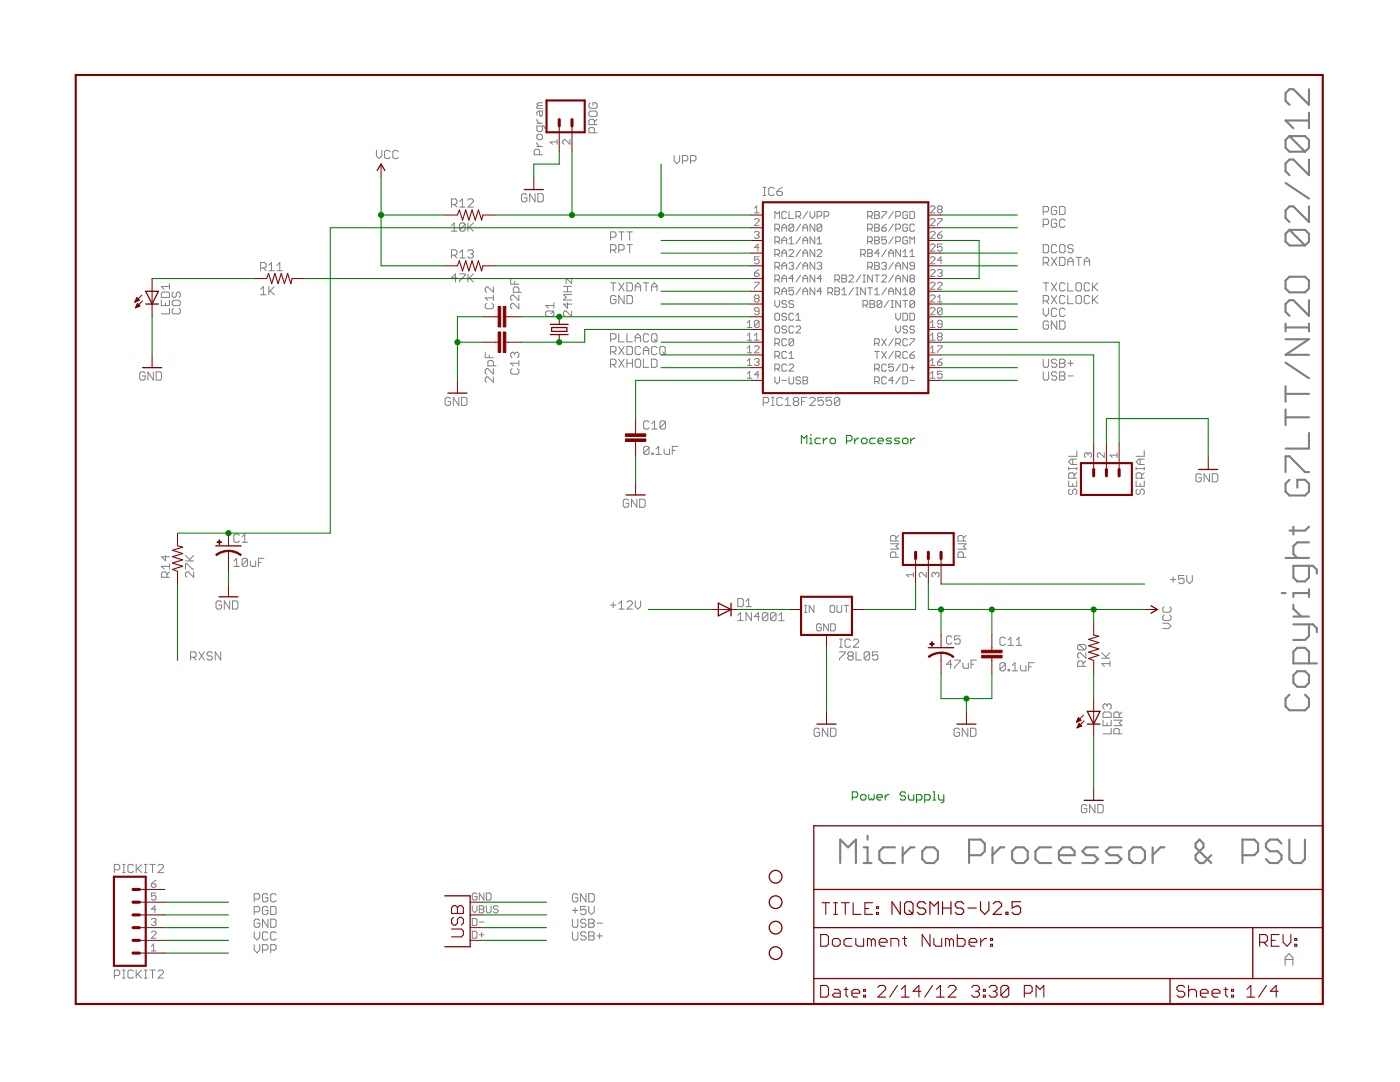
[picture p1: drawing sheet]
<svg xmlns="http://www.w3.org/2000/svg" width="279mm" height="216mm" viewBox="0 0 279 216" stroke-linecap="round" stroke-linejoin="round" font-family="sans-serif">
<g fill="#808080" stroke="#808080" stroke-width=".2">
<path d="M152.3 79.3v1.6z"/>
<path d="M152.3 79.3h.8z"/>
<path d="M153.1 79.3l.3 .3z"/>
<path d="M153.4 79.6v.5z"/>
<path d="M153.4 80.1l-.3 .3z"/>
<path d="M152.3 80.4h.8z"/>
<path d="M154 80.9h.5z"/>
<path d="M154.2 79.3v1.6z"/>
<path d="M154 79.3h.5z"/>
<path d="M155.9 79.3l.2 .3z"/>
<path d="M155.3 79.3h.6z"/>
<path d="M155.3 79.3l-.3 .3z"/>
<path d="M155 79.6v1z"/>
<path d="M155 80.6l.3 .3z"/>
<path d="M155.3 80.9h.6z"/>
<path d="M155.9 80.9l.2-.3z"/>
<path d="M156.7 79.8l.5-.5z"/>
<path d="M157.2 79.3v1.6z"/>
<path d="M156.7 80.9h1.1z"/>
<path d="M158.3 79.6l.3-.3z"/>
<path d="M158.6 79.3h.5z"/>
<path d="M159.1 79.3l.3 .3z"/>
<path d="M159.4 79.6v.2z"/>
<path d="M159.4 79.8l-.3 .3z"/>
<path d="M159.1 80.1l.3 .3z"/>
<path d="M159.4 80.4v.2z"/>
<path d="M159.4 80.6l-.3 .3z"/>
<path d="M158.6 80.9h.5z"/>
<path d="M158.3 80.6l.3 .3z"/>
<path d="M158.3 80.4v.2z"/>
<path d="M158.6 80.1l-.3 .3z"/>
<path d="M158.3 79.8l.3 .3z"/>
<path d="M158.3 79.6v.2z"/>
<path d="M158.6 80.1h.5z"/>
<path d="M160 79.3v1.6z"/>
<path d="M160 79.3h1.1z"/>
<path d="M160 80.1h.5z"/>
<path d="M161.6 80.9h1.1z"/>
<path d="M162.7 79.8l-1.1 1.1z"/>
<path d="M162.7 79.6v.2z"/>
<path d="M162.4 79.3l.3 .3z"/>
<path d="M161.9 79.3h.5z"/>
<path d="M161.9 79.3l-.3 .3z"/>
<path d="M163.2 79.3h1.1z"/>
<path d="M163.2 79.3v.8z"/>
<path d="M163.2 80.1l.6-.3z"/>
<path d="M163.8 79.8h.2z"/>
<path d="M164 79.8l.3 .3z"/>
<path d="M164.3 80.1v.5z"/>
<path d="M164.3 80.6l-.3 .3z"/>
<path d="M163.5 80.9h.5z"/>
<path d="M163.2 80.6l.3 .3z"/>
<path d="M164.9 79.3h1.1z"/>
<path d="M164.9 79.3v.8z"/>
<path d="M164.9 80.1l.5-.3z"/>
<path d="M165.4 79.8h.3z"/>
<path d="M165.7 79.8l.3 .3z"/>
<path d="M166 80.1v.5z"/>
<path d="M166 80.6l-.3 .3z"/>
<path d="M165.1 80.9h.6z"/>
<path d="M164.9 80.6l.2 .3z"/>
<path d="M166.5 79.6v1z"/>
<path d="M166.8 79.3l-.3 .3z"/>
<path d="M166.8 79.3h.5z"/>
<path d="M167.3 79.3l.3 .3z"/>
<path d="M167.6 79.6v1z"/>
<path d="M167.6 80.6l-.3 .3z"/>
<path d="M166.8 80.9h.5z"/>
<path d="M166.5 80.6l.3 .3z"/>
<path d="M166.5 80.6l1.1-1z"/>
<path d="M75.1 30v1.1z"/>
<path d="M75.1 31.1l.6 .5z"/>
<path d="M76.2 31.1l-.5 .5z"/>
<path d="M76.2 30v1.1z"/>
<path d="M77.6 30l.2 .3z"/>
<path d="M77 30h.6z"/>
<path d="M77 30l-.3 .3z"/>
<path d="M76.7 30.3v1.1z"/>
<path d="M76.7 31.4l.3 .2z"/>
<path d="M77 31.6h.6z"/>
<path d="M77.6 31.6l.2-.2z"/>
<path d="M79.2 30l.3 .3z"/>
<path d="M78.7 30h.5z"/>
<path d="M78.7 30l-.3 .3z"/>
<path d="M78.4 30.3v1.1z"/>
<path d="M78.4 31.4l.3 .2z"/>
<path d="M78.7 31.6h.5z"/>
<path d="M79.2 31.6l.3-.2z"/>
<path d="M22.8 193.6v1.6z"/>
<path d="M22.8 193.6h.8z"/>
<path d="M23.6 193.6l.3 .2z"/>
<path d="M23.9 193.8v.6z"/>
<path d="M23.6 194.6l.3-.2z"/>
<path d="M22.8 194.6h.8z"/>
<path d="M24.4 195.2h.6z"/>
<path d="M24.7 193.6v1.6z"/>
<path d="M24.4 193.6h.6z"/>
<path d="M26.4 193.6l.2 .2z"/>
<path d="M25.8 193.6h.6z"/>
<path d="M25.5 193.8l.3-.2z"/>
<path d="M25.5 193.8v1.1z"/>
<path d="M25.5 194.9l.3 .3z"/>
<path d="M25.8 195.2h.6z"/>
<path d="M26.4 195.2l.2-.3z"/>
<path d="M27.2 193.6v1.6z"/>
<path d="M27.2 194.6l1.1-1z"/>
<path d="M27.5 194.4l.8 .8z"/>
<path d="M28.8 195.2h.6z"/>
<path d="M29.1 193.6v1.6z"/>
<path d="M28.8 193.6h.6z"/>
<path d="M30.4 193.6v1.6z"/>
<path d="M29.9 193.6h1.1z"/>
<path d="M31.5 195.2h1.1z"/>
<path d="M31.5 195.2l1.1-1.1z"/>
<path d="M32.6 193.8v.3z"/>
<path d="M32.3 193.6l.3 .2z"/>
<path d="M31.8 193.6h.5z"/>
<path d="M31.5 193.8l.3-.2z"/>
<path d="M34.4 61.8l.2-.2z"/>
<path d="M34.4 61.8v.6z"/>
<path d="M34.4 62.4l.2 .2z"/>
<path d="M34.6 62.6h1.1z"/>
<path d="M35.7 62.6l.3-.2z"/>
<path d="M36 61.8v.6z"/>
<path d="M35.7 61.6l.3 .2z"/>
<path d="M34.4 60.2v.5z"/>
<path d="M34.4 60.7l.2 .3z"/>
<path d="M34.6 61h1.1z"/>
<path d="M35.7 61l.3-.3z"/>
<path d="M36 60.2v.5z"/>
<path d="M35.7 59.9l.3 .3z"/>
<path d="M34.6 59.9h1.1z"/>
<path d="M34.6 59.9l-.2 .3z"/>
<path d="M34.6 58.3l-.2 .2z"/>
<path d="M34.4 58.5v.6z"/>
<path d="M34.4 59.1l.2 .3z"/>
<path d="M34.6 59.4h.3z"/>
<path d="M34.9 59.4l.3-.3z"/>
<path d="M35.2 58.5v.6z"/>
<path d="M35.2 58.5l.3-.2z"/>
<path d="M35.5 58.3h.2z"/>
<path d="M35.7 58.3l.3 .2z"/>
<path d="M36 58.5v.6z"/>
<path d="M36 59.1l-.3 .3z"/>
<path d="M28.7 74.2l.3 .3z"/>
<path d="M28.2 74.2h.5z"/>
<path d="M27.9 74.5l.3-.3z"/>
<path d="M27.9 74.5v1.1z"/>
<path d="M27.9 75.6l.3 .2z"/>
<path d="M28.2 75.8h.5z"/>
<path d="M28.7 75.8l.3-.2z"/>
<path d="M29 75v.6z"/>
<path d="M28.4 75h.6z"/>
<path d="M29.5 74.2v1.6z"/>
<path d="M29.5 74.2l1.1 1.6z"/>
<path d="M30.6 74.2v1.6z"/>
<path d="M31.2 74.2v1.6z"/>
<path d="M31.2 75.8h.8z"/>
<path d="M32.2 75.6l-.2 .2z"/>
<path d="M32.2 74.5v1.1z"/>
<path d="M32 74.2l.2 .3z"/>
<path d="M31.2 74.2h.8z"/>
<path d="M46.7 111.9l.5-.5z"/>
<path d="M47.2 111.4v1.6z"/>
<path d="M46.7 113h1.1z"/>
<path d="M48.3 111.7v1.1z"/>
<path d="M48.6 111.4l-.3 .3z"/>
<path d="M48.6 111.4h.5z"/>
<path d="M49.1 111.4l.3 .3z"/>
<path d="M49.4 111.7v1.1z"/>
<path d="M49.1 113l.3-.2z"/>
<path d="M48.6 113h.5z"/>
<path d="M48.3 112.8l.3 .2z"/>
<path d="M48.3 112.8l1.1-1.1z"/>
<path d="M50 111.9v.9z"/>
<path d="M50 112.8l.2 .2z"/>
<path d="M50.2 113h.8z"/>
<path d="M51 111.9v1.1z"/>
<path d="M51.6 111.4v1.6z"/>
<path d="M51.6 111.4h1.1z"/>
<path d="M51.6 112.2h.5z"/>
<path d="M43.9 119.9l.3 .3z"/>
<path d="M43.4 119.9h.5z"/>
<path d="M43.4 119.9l-.3 .3z"/>
<path d="M43.1 120.2v1.1z"/>
<path d="M43.1 121.3l.3 .2z"/>
<path d="M43.4 121.5h.5z"/>
<path d="M43.9 121.5l.3-.2z"/>
<path d="M44.2 120.7v.6z"/>
<path d="M43.7 120.7h.5z"/>
<path d="M44.8 119.9v1.6z"/>
<path d="M44.8 119.9l1 1.6z"/>
<path d="M45.8 119.9v1.6z"/>
<path d="M46.4 119.9v1.6z"/>
<path d="M46.4 121.5h.8z"/>
<path d="M47.5 121.3l-.3 .2z"/>
<path d="M47.5 120.2v1.1z"/>
<path d="M47.2 119.9l.3 .3z"/>
<path d="M46.4 119.9h.8z"/>
<path d="M114.1 62.1v1z"/>
<path d="M113 62.1l1.1 1z"/>
<path d="M112.7 62.1h.3z"/>
<path d="M112.5 62.3l.2-.2z"/>
<path d="M112.5 62.3v.6z"/>
<path d="M112.5 62.9l.2 .2z"/>
<path d="M112.5 60.7h1.6z"/>
<path d="M112.5 60.7l.8 .8z"/>
<path d="M113.3 60.4v1.1z"/>
<path d="M112.5 59.9h1.6z"/>
<path d="M113 59.3l-.5 .6z"/>
<path d="M112.5 58.8l.5 .5z"/>
<path d="M112.5 58.8h1.6z"/>
<path d="M112.5 58.2h1.6z"/>
<path d="M113.3 57.1v1.1z"/>
<path d="M112.5 57.1h1.6z"/>
<path d="M113 55.5v1.1z"/>
<path d="M113 55.5l1.1 1.1z"/>
<path d="M114.1 55.5v1.1z"/>
<path d="M89.6 79.3l.3 .3z"/>
<path d="M89.1 79.3h.5z"/>
<path d="M89.1 79.3l-.3 .3z"/>
<path d="M88.8 79.6v1z"/>
<path d="M88.8 80.6l.3 .3z"/>
<path d="M89.1 80.9h.5z"/>
<path d="M89.6 80.9l.3-.3z"/>
<path d="M89.9 80.1v.5z"/>
<path d="M89.4 80.1h.5z"/>
<path d="M90.5 79.3v1.6z"/>
<path d="M90.5 79.3l1.1 1.6z"/>
<path d="M91.6 79.3v1.6z"/>
<path d="M92.1 79.3v1.6z"/>
<path d="M92.1 80.9h.8z"/>
<path d="M92.9 80.9l.3-.3z"/>
<path d="M93.2 79.6v1z"/>
<path d="M92.9 79.3l.3 .3z"/>
<path d="M92.1 79.3h.8z"/>
<path d="M125.2 99.6l.3 .3z"/>
<path d="M124.6 99.6h.6z"/>
<path d="M124.6 99.6l-.2 .3z"/>
<path d="M124.4 99.9v1.1z"/>
<path d="M124.4 101l.2 .2z"/>
<path d="M124.6 101.2h.6z"/>
<path d="M125.2 101.2l.3-.2z"/>
<path d="M125.5 100.4v.6z"/>
<path d="M124.9 100.4h.6z"/>
<path d="M126 99.6v1.6z"/>
<path d="M126 99.6l1.1 1.6z"/>
<path d="M127.1 99.6v1.6z"/>
<path d="M127.7 99.6v1.6z"/>
<path d="M127.7 101.2h.8z"/>
<path d="M128.5 101.2l.3-.2z"/>
<path d="M128.8 99.9v1.1z"/>
<path d="M128.5 99.6l.3 .3z"/>
<path d="M127.7 99.6h.8z"/>
<path d="M147.2 122.8l.6-.6z"/>
<path d="M147.8 122.2v1.6z"/>
<path d="M147.2 123.8h1.1z"/>
<path d="M148.9 122.2v1.6z"/>
<path d="M148.9 122.2l1.1 1.6z"/>
<path d="M150 122.2v1.6z"/>
<path d="M151.3 122.2v1.6z"/>
<path d="M150.5 123l.8-.8z"/>
<path d="M150.5 123h1.1z"/>
<path d="M152.1 122.5v1.1z"/>
<path d="M152.1 122.5l.3-.3z"/>
<path d="M152.4 122.2h.6z"/>
<path d="M153 122.2l.2 .3z"/>
<path d="M153.2 122.5v1.1z"/>
<path d="M153 123.8l.2-.2z"/>
<path d="M152.4 123.8h.6z"/>
<path d="M152.1 123.6l.3 .2z"/>
<path d="M152.1 123.6l1.1-1.1z"/>
<path d="M153.8 122.5v1.1z"/>
<path d="M153.8 122.5l.3-.3z"/>
<path d="M154.1 122.2h.5z"/>
<path d="M154.6 122.2l.3 .3z"/>
<path d="M154.9 122.5v1.1z"/>
<path d="M154.6 123.8l.3-.2z"/>
<path d="M154.1 123.8h.5z"/>
<path d="M153.8 123.6l.3 .2z"/>
<path d="M154.9 122.5l-1.1 1.1z"/>
<path d="M155.4 122.8l.6-.6z"/>
<path d="M156 122.2v1.6z"/>
<path d="M155.4 123.8h1.1z"/>
<path d="M163.3 145.3l.3 .3z"/>
<path d="M162.7 145.3h.6z"/>
<path d="M162.7 145.3l-.2 .3z"/>
<path d="M162.5 145.6v1.1z"/>
<path d="M162.5 146.7l.2 .2z"/>
<path d="M162.7 146.9h.6z"/>
<path d="M163.3 146.9l.3-.2z"/>
<path d="M163.6 146.1v.6z"/>
<path d="M163 146.1h.6z"/>
<path d="M164.1 145.3v1.6z"/>
<path d="M164.1 145.3l1.1 1.6z"/>
<path d="M165.2 145.3v1.6z"/>
<path d="M165.8 145.3v1.6z"/>
<path d="M165.8 146.9h.8z"/>
<path d="M166.6 146.9l.2-.2z"/>
<path d="M166.8 145.6v1.1z"/>
<path d="M166.6 145.3l.2 .3z"/>
<path d="M165.8 145.3h.8z"/>
<path d="M177.7 111.2h1.6z"/>
<path d="M177.7 110.4v.8z"/>
<path d="M178 110.1l-.3 .3z"/>
<path d="M178 110.1h.5z"/>
<path d="M178.5 110.1l.3 .3z"/>
<path d="M178.8 110.4v.8z"/>
<path d="M177.7 109.6h1.6z"/>
<path d="M178.8 109l.5 .6z"/>
<path d="M178.8 109l.5-.5z"/>
<path d="M177.7 108.5h1.6z"/>
<path d="M177.7 107.9h1.6z"/>
<path d="M177.7 107.1v.8z"/>
<path d="M177.7 107.1l.3-.3z"/>
<path d="M178 106.8h.5z"/>
<path d="M178.5 106.8l.3 .3z"/>
<path d="M178.8 107.1v.8z"/>
<path d="M178.8 107.4l.5-.6z"/>
<path d="M189.7 131.7v1.6z"/>
<path d="M189.7 131.7l-.8 .8z"/>
<path d="M188.9 132.5h1.1z"/>
<path d="M190.5 131.7h1.1z"/>
<path d="M191.6 131.7v.3z"/>
<path d="M190.5 133.1l1.1-1.1z"/>
<path d="M190.5 133.1v.2z"/>
<path d="M192.2 132.3v.8z"/>
<path d="M192.2 133.1l.2 .2z"/>
<path d="M192.4 133.3h.8z"/>
<path d="M193.2 132.3v1z"/>
<path d="M193.8 131.7v1.6z"/>
<path d="M193.8 131.7h1.1z"/>
<path d="M193.8 132.5h.5z"/>
<path d="M191.2 145.3l.3 .3z"/>
<path d="M190.7 145.3h.5z"/>
<path d="M190.7 145.3l-.3 .3z"/>
<path d="M190.4 145.6v1.1z"/>
<path d="M190.4 146.7l.3 .2z"/>
<path d="M190.7 146.9h.5z"/>
<path d="M191.5 146.7l-.3 .2z"/>
<path d="M191.5 146.1v.6z"/>
<path d="M191 146.1h.5z"/>
<path d="M192 145.3v1.6z"/>
<path d="M192 145.3l1.1 1.6z"/>
<path d="M193.1 145.3v1.6z"/>
<path d="M193.7 145.3v1.6z"/>
<path d="M193.7 146.9h.8z"/>
<path d="M194.5 146.9l.3-.2z"/>
<path d="M194.8 145.6v1.1z"/>
<path d="M194.5 145.3l.3 .3z"/>
<path d="M193.7 145.3h.8z"/>
<path d="M222.3 146.4h1.6z"/>
<path d="M222.3 145.6v.8z"/>
<path d="M222.3 145.6l.3-.3z"/>
<path d="M222.6 145.3h.5z"/>
<path d="M223.1 145.3l.3 .3z"/>
<path d="M223.4 145.6v.8z"/>
<path d="M222.3 144.8h1.6z"/>
<path d="M223.4 144.2l.5 .6z"/>
<path d="M223.9 143.7l-.5 .5z"/>
<path d="M222.3 143.7h1.6z"/>
<path d="M222.3 143.1h1.6z"/>
<path d="M222.3 142.3v.8z"/>
<path d="M222.3 142.3l.3-.2z"/>
<path d="M222.6 142.1h.5z"/>
<path d="M223.1 142.1l.3 .2z"/>
<path d="M223.4 142.3v.8z"/>
<path d="M223.4 142.6l.5-.5z"/>
<path d="M216.6 160.5l.3 .3z"/>
<path d="M216.1 160.5h.5z"/>
<path d="M216.1 160.5l-.3 .3z"/>
<path d="M215.8 160.8v1.1z"/>
<path d="M215.8 161.9l.3 .3z"/>
<path d="M216.1 162.2h.5z"/>
<path d="M216.6 162.2l.3-.3z"/>
<path d="M216.9 161.4v.5z"/>
<path d="M216.3 161.4h.6z"/>
<path d="M217.4 160.5v1.7z"/>
<path d="M217.4 160.5l1.1 1.7z"/>
<path d="M218.5 160.5v1.7z"/>
<path d="M219.1 160.5v1.7z"/>
<path d="M219.1 162.2h.8z"/>
<path d="M219.9 162.2l.3-.3z"/>
<path d="M220.2 160.8v1.1z"/>
<path d="M219.9 160.5l.3 .3z"/>
<path d="M219.1 160.5h.8z"/>
<path d="M227 97.6l-.3 .3z"/>
<path d="M226.7 97.9v.5z"/>
<path d="M226.7 98.4l.3 .3z"/>
<path d="M227 98.7h.3z"/>
<path d="M227.3 98.7l.2-.3z"/>
<path d="M227.5 97.9v.5z"/>
<path d="M227.5 97.9l.3-.3z"/>
<path d="M227.8 97.6h.3z"/>
<path d="M228.1 97.6l.3 .3z"/>
<path d="M228.4 97.9v.5z"/>
<path d="M228.1 98.7l.3-.3z"/>
<path d="M226.7 96v1z"/>
<path d="M226.7 97h1.7z"/>
<path d="M228.4 96v1z"/>
<path d="M227.5 96.5v.5z"/>
<path d="M226.7 95.4h1.7z"/>
<path d="M226.7 94.6v.8z"/>
<path d="M226.7 94.6l.3-.3z"/>
<path d="M227 94.3h.5z"/>
<path d="M227.5 94.3l.3 .3z"/>
<path d="M227.8 94.6v.8z"/>
<path d="M227.8 94.9l.6-.6z"/>
<path d="M228.4 93.2v.6z"/>
<path d="M226.7 93.5h1.7z"/>
<path d="M226.7 93.2v.6z"/>
<path d="M227.3 92.7h1.1z"/>
<path d="M226.7 92.1l.6 .6z"/>
<path d="M226.7 92.1l.6-.5z"/>
<path d="M227.3 91.6h1.1z"/>
<path d="M227.5 91.6v1.1z"/>
<path d="M226.7 91.1h1.7z"/>
<path d="M228.4 90v1.1z"/>
<path d="M239.5 94.5l.3 .3z"/>
<path d="M238.9 94.5h.6z"/>
<path d="M238.9 94.5l-.2 .3z"/>
<path d="M238.7 94.8v1.1z"/>
<path d="M238.7 95.9l.2 .2z"/>
<path d="M238.9 96.1h.6z"/>
<path d="M239.5 96.1l.3-.2z"/>
<path d="M239.8 95.3v.6z"/>
<path d="M239.2 95.3h.6z"/>
<path d="M240.3 94.5v1.6z"/>
<path d="M240.3 94.5l1.1 1.6z"/>
<path d="M241.4 94.5v1.6z"/>
<path d="M241.9 94.5v1.6z"/>
<path d="M241.9 96.1h.9z"/>
<path d="M242.8 96.1l.2-.2z"/>
<path d="M243 94.8v1.1z"/>
<path d="M242.8 94.5l.2 .3z"/>
<path d="M241.9 94.5h.9z"/>
<path d="M52 57.7l.6-.5z"/>
<path d="M52.6 57.2v1.6z"/>
<path d="M52 58.8h1.1z"/>
<path d="M53.7 57.2v1.6z"/>
<path d="M53.7 58.3l1-1.1z"/>
<path d="M53.9 58l.8 .8z"/>
<path d="M90.1 45l.6-.5z"/>
<path d="M90.7 44.5v1.6z"/>
<path d="M90.1 46.1h1.1z"/>
<path d="M91.7 44.8v1z"/>
<path d="M91.7 44.8l.3-.3z"/>
<path d="M92 44.5h.6z"/>
<path d="M92.6 44.5l.2 .3z"/>
<path d="M92.8 44.8v1z"/>
<path d="M92.8 45.8l-.2 .3z"/>
<path d="M92 46.1h.6z"/>
<path d="M91.7 45.8l.3 .3z"/>
<path d="M91.7 45.8l1.1-1z"/>
<path d="M93.4 44.5v1.6z"/>
<path d="M93.4 45.6l1.1-1.1z"/>
<path d="M93.6 45.3l.9 .8z"/>
<path d="M90.9 54.7v1.6z"/>
<path d="M90.9 54.7l-.8 .8z"/>
<path d="M90.1 55.5h1.1z"/>
<path d="M91.7 54.7h1.1z"/>
<path d="M92.8 54.7v.2z"/>
<path d="M91.7 56l1.1-1.1z"/>
<path d="M91.7 56v.3z"/>
<path d="M93.4 54.7v1.6z"/>
<path d="M93.4 55.7l1.1-1z"/>
<path d="M93.6 55.5l.9 .8z"/>
<path d="M38.6 114.1v1.1z"/>
<path d="M37.6 114.1l1 1.1z"/>
<path d="M37.3 114.1h.3z"/>
<path d="M37.3 114.1l-.3 .3z"/>
<path d="M37 114.4v.5z"/>
<path d="M37 114.9l.3 .3z"/>
<path d="M37 112.5v1.1z"/>
<path d="M37 112.5h.3z"/>
<path d="M37.3 112.5l1.1 1.1z"/>
<path d="M38.4 113.6h.2z"/>
<path d="M37 111.9h1.6z"/>
<path d="M37 110.8l1.1 1.1z"/>
<path d="M38.6 110.8l-.8 .9z"/>
<path d="M219.9 132.4l.5 .6z"/>
<path d="M219.9 132.4h1.6z"/>
<path d="M221.5 131.9v1.1z"/>
<path d="M219.9 131.3h1.6z"/>
<path d="M219.9 130.3l1.1 1z"/>
<path d="M220.7 131.1l.8-.8z"/>
<path d="M128.5 89.3v1.1z"/>
<path d="M128.5 89.3l.2-.2z"/>
<path d="M128.7 89.1h.6z"/>
<path d="M129.3 89.1l.2 .2z"/>
<path d="M129.5 89.3v1.1z"/>
<path d="M129.3 90.7l.2-.3z"/>
<path d="M128.7 90.7h.6z"/>
<path d="M128.5 90.4l.2 .3z"/>
<path d="M129.5 89.3l-1 1.1z"/>
<path d="M130.1 90.4v.3z"/>
<path d="M130.1 90.4h.3z"/>
<path d="M130.4 90.4v.3z"/>
<path d="M130.1 90.7h.3z"/>
<path d="M130.9 89.6l.5-.5z"/>
<path d="M131.4 89.1v1.6z"/>
<path d="M130.9 90.7h1.1z"/>
<path d="M132.5 89.6v.8z"/>
<path d="M132.5 90.4l.3 .3z"/>
<path d="M132.8 90.7h.8z"/>
<path d="M133.6 89.6v1.1z"/>
<path d="M134.2 89.1v1.6z"/>
<path d="M134.2 89.1h1.1z"/>
<path d="M134.2 89.9h.5z"/>
<path d="M199.6 132.5v1.1z"/>
<path d="M199.6 132.5l.2-.3z"/>
<path d="M199.8 132.2h.6z"/>
<path d="M200.4 132.2l.2 .3z"/>
<path d="M200.6 132.5v1.1z"/>
<path d="M200.6 133.6l-.2 .3z"/>
<path d="M199.8 133.9h.6z"/>
<path d="M199.6 133.6l.2 .3z"/>
<path d="M199.6 133.6l1-1.1z"/>
<path d="M201.2 133.6v.3z"/>
<path d="M201.2 133.6h.3z"/>
<path d="M201.5 133.6v.3z"/>
<path d="M201.2 133.9h.3z"/>
<path d="M202 132.8l.6-.6z"/>
<path d="M202.6 132.2v1.7z"/>
<path d="M202 133.9h1.1z"/>
<path d="M203.6 132.8v.8z"/>
<path d="M203.6 133.6l.3 .3z"/>
<path d="M203.9 133.9h.8z"/>
<path d="M204.7 132.8v1.1z"/>
<path d="M205.3 132.2v1.7z"/>
<path d="M205.3 132.2h1.1z"/>
<path d="M205.3 133.1h.5z"/>
<path d="M103.5 60.5v1.1z"/>
<path d="M102.4 60.5l1.1 1.1z"/>
<path d="M102.2 60.5h.2z"/>
<path d="M101.9 60.8l.3-.3z"/>
<path d="M101.9 60.8v.5z"/>
<path d="M101.9 61.3l.3 .3z"/>
<path d="M103.5 58.9v1.1z"/>
<path d="M102.4 58.9l1.1 1.1z"/>
<path d="M102.2 58.9h.2z"/>
<path d="M102.2 58.9l-.3 .3z"/>
<path d="M101.9 59.2v.5z"/>
<path d="M101.9 59.7l.3 .3z"/>
<path d="M102.4 58.3h1.7z"/>
<path d="M102.4 57.5v.8z"/>
<path d="M102.4 57.5l.3-.2z"/>
<path d="M102.7 57.3h.6z"/>
<path d="M103.3 57.3l.2 .2z"/>
<path d="M103.5 57.5v.8z"/>
<path d="M101.9 56.7h1.6z"/>
<path d="M101.9 55.6v1.1z"/>
<path d="M102.7 56.2v.5z"/>
<path d="M98.5 75.2v1.1z"/>
<path d="M97.4 75.2l1.1 1.1z"/>
<path d="M97.1 75.2h.3z"/>
<path d="M96.8 75.5l.3-.3z"/>
<path d="M96.8 75.5v.5z"/>
<path d="M96.8 76l.3 .3z"/>
<path d="M98.5 73.6v1.1z"/>
<path d="M97.4 73.6l1.1 1.1z"/>
<path d="M97.1 73.6h.3z"/>
<path d="M96.8 73.8l.3-.2z"/>
<path d="M96.8 73.8v.6z"/>
<path d="M96.8 74.4l.3 .3z"/>
<path d="M97.4 73h1.6z"/>
<path d="M97.4 72.2v.8z"/>
<path d="M97.4 72.2l.2-.3z"/>
<path d="M97.6 71.9h.6z"/>
<path d="M98.2 71.9l.3 .3z"/>
<path d="M98.5 72.2v.8z"/>
<path d="M96.8 71.4h1.7z"/>
<path d="M96.8 70.3v1.1z"/>
<path d="M97.6 70.8v.6z"/>
<path d="M167.6 130.1h1.1z"/>
<path d="M168.7 130.1v.2z"/>
<path d="M167.6 131.4l1.1-1.1z"/>
<path d="M167.6 131.4v.3z"/>
<path d="M169.5 130.1l-.3 .2z"/>
<path d="M169.5 130.1h.5z"/>
<path d="M170 130.1l.3 .2z"/>
<path d="M170.3 130.3v.3z"/>
<path d="M170.3 130.6l-.3 .3z"/>
<path d="M170 130.9l.3 .2z"/>
<path d="M170.3 131.1v.3z"/>
<path d="M170.3 131.4l-.3 .3z"/>
<path d="M169.5 131.7h.5z"/>
<path d="M169.2 131.4l.3 .3z"/>
<path d="M169.2 131.1v.3z"/>
<path d="M169.2 131.1l.3-.2z"/>
<path d="M169.2 130.6l.3 .3z"/>
<path d="M169.2 130.3v.3z"/>
<path d="M169.5 130.9h.5z"/>
<path d="M170.8 130.1v1.6z"/>
<path d="M170.8 131.7h1.1z"/>
<path d="M172.5 130.3v1.1z"/>
<path d="M172.5 130.3l.2-.2z"/>
<path d="M172.7 130.1h.6z"/>
<path d="M173.3 130.1l.3 .2z"/>
<path d="M173.6 130.3v1.1z"/>
<path d="M173.3 131.7l.3-.3z"/>
<path d="M172.7 131.7h.6z"/>
<path d="M172.5 131.4l.2 .3z"/>
<path d="M172.5 131.4l1.1-1.1z"/>
<path d="M174.1 130.1h1.1z"/>
<path d="M174.1 130.1v.8z"/>
<path d="M174.1 130.9l.5-.3z"/>
<path d="M174.6 130.6h.3z"/>
<path d="M174.9 130.6l.3 .3z"/>
<path d="M175.2 130.9v.5z"/>
<path d="M175.2 131.4l-.3 .3z"/>
<path d="M174.4 131.7h.5z"/>
<path d="M174.1 131.4l.3 .3z"/>
<path d="M232.1 125.4h1z"/>
<path d="M233.1 125.4l.6-.5z"/>
<path d="M233.1 124.4l.6 .5z"/>
<path d="M232.1 124.4h1z"/>
<path d="M232.3 122.7l-.2 .3z"/>
<path d="M232.1 123v.5z"/>
<path d="M232.1 123.5l.2 .3z"/>
<path d="M232.3 123.8h1.1z"/>
<path d="M233.4 123.8l.3-.3z"/>
<path d="M233.7 123v.5z"/>
<path d="M233.4 122.7l.3 .3z"/>
<path d="M232.3 121.1l-.2 .2z"/>
<path d="M232.1 121.3v.6z"/>
<path d="M232.1 121.9l.2 .3z"/>
<path d="M232.3 122.2h1.1z"/>
<path d="M233.4 122.2l.3-.3z"/>
<path d="M233.7 121.3v.6z"/>
<path d="M233.4 121.1l.3 .2z"/>
<path d="M106.6 30.9h1.6z"/>
<path d="M106.6 30.1v.8z"/>
<path d="M106.6 30.1l.3-.3z"/>
<path d="M106.9 29.8h.5z"/>
<path d="M107.4 29.8l.3 .3z"/>
<path d="M107.7 30.1v.8z"/>
<path d="M107.1 29.2h1.1z"/>
<path d="M107.1 28.7l.6 .5z"/>
<path d="M107.1 28.4v.3z"/>
<path d="M108.2 27.1v.5z"/>
<path d="M108 26.8l.2 .3z"/>
<path d="M107.4 26.8h.6z"/>
<path d="M107.4 26.8l-.3 .3z"/>
<path d="M107.1 27.1v.5z"/>
<path d="M107.1 27.6l.3 .3z"/>
<path d="M107.4 27.9h.6z"/>
<path d="M108 27.9l.2-.3z"/>
<path d="M108.8 25.4v.3z"/>
<path d="M108.5 25.1l.3 .3z"/>
<path d="M107.1 25.1h1.4z"/>
<path d="M107.1 25.1v.9z"/>
<path d="M107.1 26l.3 .2z"/>
<path d="M107.4 26.2h.6z"/>
<path d="M108 26.2l.2-.2z"/>
<path d="M108.2 25.1v.9z"/>
<path d="M107.1 24.6h1.1z"/>
<path d="M107.1 24.1l.6 .5z"/>
<path d="M107.1 23.8v.3z"/>
<path d="M107.1 22.4v.6z"/>
<path d="M107.1 22.4l.3-.2z"/>
<path d="M107.4 22.2h.8z"/>
<path d="M108.2 22.2v.8z"/>
<path d="M108.2 23l-.2 .2z"/>
<path d="M107.7 23l.3 .2z"/>
<path d="M107.7 22.2v.8z"/>
<path d="M107.1 21.6h1.1z"/>
<path d="M107.1 21.3v.3z"/>
<path d="M107.1 21.3l.3-.2z"/>
<path d="M107.4 21.1h.8z"/>
<path d="M107.1 20.8l.3 .3z"/>
<path d="M107.4 20.5l-.3 .3z"/>
<path d="M107.4 20.5h.8z"/>
<path d="M104.9 38.6l.3 .3z"/>
<path d="M104.3 38.6h.6z"/>
<path d="M104.3 38.6l-.2 .3z"/>
<path d="M104.1 38.9v1.1z"/>
<path d="M104.1 40l.2 .3z"/>
<path d="M104.3 40.3h.6z"/>
<path d="M105.2 40l-.3 .3z"/>
<path d="M105.2 39.5v.5z"/>
<path d="M104.6 39.5h.6z"/>
<path d="M105.7 38.6v1.7z"/>
<path d="M105.7 38.6l1.1 1.7z"/>
<path d="M106.8 38.6v1.7z"/>
<path d="M107.3 38.6v1.7z"/>
<path d="M107.3 40.3h.9z"/>
<path d="M108.2 40.3l.2-.3z"/>
<path d="M108.4 38.9v1.1z"/>
<path d="M108.2 38.6l.2 .3z"/>
<path d="M107.3 38.6h.9z"/>
<path d="M174.6 67.6v1.4z"/>
<path d="M174.6 67.6h.7z"/>
<path d="M175.3 67.6l.2 .2z"/>
<path d="M175.5 67.8v.5z"/>
<path d="M175.5 68.3l-.2 .2z"/>
<path d="M174.6 68.5h.7z"/>
<path d="M175 68.5l.5 .5z"/>
<path d="M176 67.6l.9 1.4z"/>
<path d="M176.9 67.6l-.9 1.4z"/>
<path d="M178.3 67.6l-.9 1.4z"/>
<path d="M178.8 67.6v1.4z"/>
<path d="M178.8 67.6h.7z"/>
<path d="M179.5 67.6l.2 .2z"/>
<path d="M179.7 67.8v.5z"/>
<path d="M179.5 68.5l.2-.2z"/>
<path d="M178.8 68.5h.7z"/>
<path d="M179.2 68.5l.5 .5z"/>
<path d="M180.9 67.6l.2 .2z"/>
<path d="M180.4 67.6h.5z"/>
<path d="M180.2 67.8l.2-.2z"/>
<path d="M180.2 67.8v.9z"/>
<path d="M180.2 68.7l.2 .3z"/>
<path d="M180.4 69h.5z"/>
<path d="M180.9 69l.2-.3z"/>
<path d="M181.6 67.6h.9z"/>
<path d="M182.5 67.6v.2z"/>
<path d="M182.5 67.8l-.9 .9z"/>
<path d="M181.6 68.7v.3z"/>
<path d="M185.7 66.9l.4-.4z"/>
<path d="M186.1 66.5v1.4z"/>
<path d="M185.7 67.9h.9z"/>
<path d="M187.1 66.7l.2-.2z"/>
<path d="M187.3 66.5h.5z"/>
<path d="M187.8 66.5l.2 .2z"/>
<path d="M188 66.7v.2z"/>
<path d="M188 66.9l-.2 .3z"/>
<path d="M187.8 67.2l.2 .2z"/>
<path d="M188 67.4v.2z"/>
<path d="M188 67.6l-.2 .3z"/>
<path d="M187.3 67.9h.5z"/>
<path d="M187.1 67.6l.2 .3z"/>
<path d="M187.1 67.4v.2z"/>
<path d="M187.1 67.4l.2-.2z"/>
<path d="M187.1 66.9l.2 .3z"/>
<path d="M187.1 66.7v.2z"/>
<path d="M187.3 67.2h.5z"/>
<path d="M154.6 49.8v1.4z"/>
<path d="M154.6 49.8h.7z"/>
<path d="M155.3 49.8l.3 .2z"/>
<path d="M155.6 50v.5z"/>
<path d="M155.6 50.5l-.3 .2z"/>
<path d="M154.6 50.7h.7z"/>
<path d="M155.1 50.7l.5 .5z"/>
<path d="M156 50.3v.9z"/>
<path d="M156 50.3l.5-.5z"/>
<path d="M156.5 49.8l.5 .5z"/>
<path d="M157 50.3v.9z"/>
<path d="M156 50.5h1z"/>
<path d="M157.5 51.2h.9z"/>
<path d="M157.5 51.2l.9-.9z"/>
<path d="M158.4 50v.3z"/>
<path d="M158.2 49.8l.2 .2z"/>
<path d="M157.7 49.8h.5z"/>
<path d="M157.7 49.8l-.2 .2z"/>
<path d="M159.8 49.8l-.9 1.4z"/>
<path d="M160.3 50.3v.9z"/>
<path d="M160.3 50.3l.4-.5z"/>
<path d="M160.7 49.8l.5 .5z"/>
<path d="M161.2 50.3v.9z"/>
<path d="M160.3 50.5h.9z"/>
<path d="M161.7 49.8v1.4z"/>
<path d="M161.7 49.8l.9 1.4z"/>
<path d="M162.6 49.8v1.4z"/>
<path d="M163.1 51.2h.9z"/>
<path d="M163.1 51.2l.9-.9z"/>
<path d="M164 50v.3z"/>
<path d="M163.8 49.8l.2 .2z"/>
<path d="M163.3 49.8h.5z"/>
<path d="M163.3 49.8l-.2 .2z"/>
<path d="M151.3 48.7v1.4z"/>
<path d="M151.3 48.7l-.7 .7z"/>
<path d="M150.6 49.4h.9z"/>
<path d="M154.6 52.3v1.4z"/>
<path d="M154.6 52.3h.7z"/>
<path d="M155.3 52.3l.3 .3z"/>
<path d="M155.6 52.6v.4z"/>
<path d="M155.6 53l-.3 .3z"/>
<path d="M154.6 53.3h.7z"/>
<path d="M155.1 53.3l.5 .4z"/>
<path d="M156 52.8v.9z"/>
<path d="M156 52.8l.5-.5z"/>
<path d="M156.5 52.3l.5 .5z"/>
<path d="M157 52.8v.9z"/>
<path d="M156 53h1z"/>
<path d="M157.5 52.6l.2-.3z"/>
<path d="M157.7 52.3h.5z"/>
<path d="M158.2 52.3l.2 .3z"/>
<path d="M158.4 52.6v.2z"/>
<path d="M158.4 52.8l-.2 .2z"/>
<path d="M157.9 53h.3z"/>
<path d="M158.2 53l.2 .3z"/>
<path d="M158.4 53.3v.2z"/>
<path d="M158.4 53.5l-.2 .2z"/>
<path d="M157.7 53.7h.5z"/>
<path d="M157.5 53.5l.2 .2z"/>
<path d="M159.8 52.3l-.9 1.4z"/>
<path d="M160.3 52.8v.9z"/>
<path d="M160.3 52.8l.4-.5z"/>
<path d="M160.7 52.3l.5 .5z"/>
<path d="M161.2 52.8v.9z"/>
<path d="M160.3 53h.9z"/>
<path d="M161.7 52.3v1.4z"/>
<path d="M161.7 52.3l.9 1.4z"/>
<path d="M162.6 52.3v1.4z"/>
<path d="M163.1 52.6l.2-.3z"/>
<path d="M163.3 52.3h.5z"/>
<path d="M163.8 52.3l.2 .3z"/>
<path d="M164 52.6v.2z"/>
<path d="M164 52.8l-.2 .2z"/>
<path d="M163.5 53h.3z"/>
<path d="M163.8 53l.2 .3z"/>
<path d="M164 53.3v.2z"/>
<path d="M164 53.5l-.2 .2z"/>
<path d="M163.3 53.7h.5z"/>
<path d="M163.1 53.5l.2 .2z"/>
<path d="M150.6 51.2h.9z"/>
<path d="M150.6 51.2v.7z"/>
<path d="M150.6 51.9l.4-.2z"/>
<path d="M151 51.7h.3z"/>
<path d="M151.3 51.7l.2 .2z"/>
<path d="M151.5 51.9v.5z"/>
<path d="M151.5 52.4l-.2 .2z"/>
<path d="M150.8 52.6h.5z"/>
<path d="M150.6 52.4l.2 .2z"/>
<path d="M154.6 54.9v1.4z"/>
<path d="M154.6 54.9h.7z"/>
<path d="M155.3 54.9l.3 .2z"/>
<path d="M155.6 55.1v.5z"/>
<path d="M155.6 55.6l-.3 .2z"/>
<path d="M154.6 55.8h.7z"/>
<path d="M155.1 55.8l.5 .5z"/>
<path d="M156 55.3v1z"/>
<path d="M156 55.3l.5-.4z"/>
<path d="M156.5 54.9l.5 .4z"/>
<path d="M157 55.3v1z"/>
<path d="M156 55.6h1z"/>
<path d="M158.2 54.9v1.4z"/>
<path d="M158.2 54.9l-.7 .7z"/>
<path d="M157.5 55.6h.9z"/>
<path d="M159.8 54.9l-.9 1.4z"/>
<path d="M160.3 55.3v1z"/>
<path d="M160.3 55.3l.4-.4z"/>
<path d="M160.7 54.9l.5 .4z"/>
<path d="M161.2 55.3v1z"/>
<path d="M160.3 55.6h.9z"/>
<path d="M161.7 54.9v1.4z"/>
<path d="M161.7 54.9l.9 1.4z"/>
<path d="M162.6 54.9v1.4z"/>
<path d="M163.8 54.9v1.4z"/>
<path d="M163.8 54.9l-.7 .7z"/>
<path d="M163.1 55.6h.9z"/>
<path d="M151 54l.5-.2z"/>
<path d="M151 54l-.4 .5z"/>
<path d="M150.6 54.5v.4z"/>
<path d="M150.6 54.9l.2 .3z"/>
<path d="M150.8 55.2h.5z"/>
<path d="M151.3 55.2l.2-.3z"/>
<path d="M151.5 54.7v.2z"/>
<path d="M151.3 54.5l.2 .2z"/>
<path d="M150.6 54.5h.7z"/>
<path d="M175 70.1v1.4z"/>
<path d="M174.6 70.1h.9z"/>
<path d="M176 70.1l.9 1.4z"/>
<path d="M176.9 70.1l-.9 1.4z"/>
<path d="M178.3 70.1l-.9 1.4z"/>
<path d="M178.8 70.1v1.4z"/>
<path d="M178.8 70.1h.7z"/>
<path d="M179.5 70.1l.2 .3z"/>
<path d="M179.7 70.4v.4z"/>
<path d="M179.7 70.8l-.2 .3z"/>
<path d="M178.8 71.1h.7z"/>
<path d="M179.2 71.1l.5 .4z"/>
<path d="M180.9 70.1l.2 .3z"/>
<path d="M180.4 70.1h.5z"/>
<path d="M180.4 70.1l-.2 .3z"/>
<path d="M180.2 70.4v.9z"/>
<path d="M180.2 71.3l.2 .2z"/>
<path d="M180.4 71.5h.5z"/>
<path d="M180.9 71.5l.2-.2z"/>
<path d="M182.1 70.4l.4-.3z"/>
<path d="M181.6 70.8l.5-.4z"/>
<path d="M181.6 70.8v.5z"/>
<path d="M181.6 71.3l.2 .2z"/>
<path d="M181.8 71.5h.5z"/>
<path d="M182.3 71.5l.2-.2z"/>
<path d="M182.5 71.1v.2z"/>
<path d="M182.3 70.8l.2 .3z"/>
<path d="M181.6 70.8h.7z"/>
<path d="M185.7 69.5l.4-.5z"/>
<path d="M186.1 69v1.4z"/>
<path d="M185.7 70.4h.9z"/>
<path d="M187.1 69h.9z"/>
<path d="M188 69v.2z"/>
<path d="M188 69.2l-.9 1z"/>
<path d="M187.1 70.2v.2z"/>
<path d="M174.6 72.7v1.4z"/>
<path d="M174.6 72.7h.7z"/>
<path d="M175.3 72.7l.2 .2z"/>
<path d="M175.5 72.9v.5z"/>
<path d="M175.5 73.4l-.2 .2z"/>
<path d="M174.6 73.6h.7z"/>
<path d="M175 73.6l.5 .5z"/>
<path d="M176.7 72.7l.2 .2z"/>
<path d="M176.2 72.7h.5z"/>
<path d="M176.2 72.7l-.2 .2z"/>
<path d="M176 72.9v.9z"/>
<path d="M176 73.8l.2 .3z"/>
<path d="M176.2 74.1h.5z"/>
<path d="M176.7 74.1l.2-.3z"/>
<path d="M177.4 72.7h.9z"/>
<path d="M177.4 72.7v.7z"/>
<path d="M177.4 73.4l.4-.3z"/>
<path d="M177.8 73.1h.3z"/>
<path d="M178.1 73.1l.2 .3z"/>
<path d="M178.3 73.4v.4z"/>
<path d="M178.3 73.8l-.2 .3z"/>
<path d="M177.6 74.1h.5z"/>
<path d="M177.4 73.8l.2 .3z"/>
<path d="M179.7 72.7l-.9 1.4z"/>
<path d="M180.2 72.7v1.4z"/>
<path d="M180.2 74.1h.7z"/>
<path d="M180.9 74.1l.2-.3z"/>
<path d="M181.1 72.9v.9z"/>
<path d="M180.9 72.7l.2 .2z"/>
<path d="M180.2 72.7h.7z"/>
<path d="M181.6 73.4h.9z"/>
<path d="M182.1 72.9v.9z"/>
<path d="M185.7 72l.4-.5z"/>
<path d="M186.1 71.5v1.4z"/>
<path d="M185.7 72.9h.9z"/>
<path d="M187.6 71.8l.4-.3z"/>
<path d="M187.6 71.8l-.5 .4z"/>
<path d="M187.1 72.2v.5z"/>
<path d="M187.1 72.7l.2 .2z"/>
<path d="M187.3 72.9h.5z"/>
<path d="M188 72.7l-.2 .2z"/>
<path d="M188 72.5v.2z"/>
<path d="M187.8 72.2l.2 .3z"/>
<path d="M187.1 72.2h.7z"/>
<path d="M172.2 60v1.4z"/>
<path d="M172.2 60h.7z"/>
<path d="M172.9 60l.3 .2z"/>
<path d="M173.2 60.2v.5z"/>
<path d="M173.2 60.7l-.3 .2z"/>
<path d="M172.2 60.9h.7z"/>
<path d="M172.7 60.9l.5 .5z"/>
<path d="M173.6 60v1.4z"/>
<path d="M173.6 60h.7z"/>
<path d="M174.3 60l.3 .2z"/>
<path d="M174.6 60.2v.2z"/>
<path d="M174.6 60.4l-.3 .3z"/>
<path d="M174.3 60.7l.3 .2z"/>
<path d="M174.6 60.9v.2z"/>
<path d="M174.3 61.4l.3-.3z"/>
<path d="M173.6 61.4h.7z"/>
<path d="M173.6 60.7h.7z"/>
<path d="M175 60.2v.9z"/>
<path d="M175 60.2l.3-.2z"/>
<path d="M175.3 60h.4z"/>
<path d="M175.7 60l.3 .2z"/>
<path d="M176 60.2v.9z"/>
<path d="M175.7 61.4l.3-.3z"/>
<path d="M175.3 61.4h.4z"/>
<path d="M175 61.1l.3 .3z"/>
<path d="M175 61.1l1-.9z"/>
<path d="M177.4 60l-1 1.4z"/>
<path d="M177.8 61.4h.5z"/>
<path d="M178.1 60v1.4z"/>
<path d="M177.8 60h.5z"/>
<path d="M178.8 60v1.4z"/>
<path d="M178.8 60l.9 1.4z"/>
<path d="M179.7 60v1.4z"/>
<path d="M180.7 60v1.4z"/>
<path d="M180.2 60h.9z"/>
<path d="M181.6 60.2v.9z"/>
<path d="M181.6 60.2l.2-.2z"/>
<path d="M181.8 60h.5z"/>
<path d="M182.3 60l.2 .2z"/>
<path d="M182.5 60.2v.9z"/>
<path d="M182.5 61.1l-.2 .3z"/>
<path d="M181.8 61.4h.5z"/>
<path d="M181.6 61.1l.2 .3z"/>
<path d="M182.5 60.2l-.9 .9z"/>
<path d="M185.7 60.3h.9z"/>
<path d="M185.7 60.3l.9-1z"/>
<path d="M186.6 59.1v.2z"/>
<path d="M186.4 58.9l.2 .2z"/>
<path d="M185.9 58.9h.5z"/>
<path d="M185.9 58.9l-.2 .2z"/>
<path d="M187.1 59.3l.5-.4z"/>
<path d="M187.6 58.9v1.4z"/>
<path d="M187.1 60.3h.9z"/>
<path d="M174.6 75.2v1.4z"/>
<path d="M174.6 75.2h.7z"/>
<path d="M175.3 75.2l.2 .2z"/>
<path d="M175.5 75.4v.5z"/>
<path d="M175.5 75.9l-.2 .2z"/>
<path d="M174.6 76.1h.7z"/>
<path d="M175 76.1l.5 .5z"/>
<path d="M176.7 75.2l.2 .2z"/>
<path d="M176.2 75.2h.5z"/>
<path d="M176.2 75.2l-.2 .2z"/>
<path d="M176 75.4v1z"/>
<path d="M176 76.4l.2 .2z"/>
<path d="M176.2 76.6h.5z"/>
<path d="M176.7 76.6l.2-.2z"/>
<path d="M178.1 75.2v1.4z"/>
<path d="M178.1 75.2l-.7 .7z"/>
<path d="M177.4 75.9h.9z"/>
<path d="M179.7 75.2l-.9 1.4z"/>
<path d="M180.2 75.2v1.4z"/>
<path d="M180.2 76.6h.7z"/>
<path d="M180.9 76.6l.2-.2z"/>
<path d="M181.1 75.4v1z"/>
<path d="M180.9 75.2l.2 .2z"/>
<path d="M180.2 75.2h.7z"/>
<path d="M181.6 75.9h.9z"/>
<path d="M185.7 74.5l.4-.4z"/>
<path d="M186.1 74.1v1.4z"/>
<path d="M185.7 75.5h.9z"/>
<path d="M187.1 74.1h.9z"/>
<path d="M187.1 74.1v.7z"/>
<path d="M187.1 74.8l.5-.3z"/>
<path d="M187.6 74.5h.2z"/>
<path d="M187.8 74.5l.2 .3z"/>
<path d="M188 74.8v.4z"/>
<path d="M188 75.2l-.2 .3z"/>
<path d="M187.3 75.5h.5z"/>
<path d="M187.1 75.2l.2 .3z"/>
<path d="M171.8 49.8v1.4z"/>
<path d="M171.8 49.8h.7z"/>
<path d="M172.5 49.8l.2 .2z"/>
<path d="M172.7 50v.5z"/>
<path d="M172.7 50.5l-.2 .2z"/>
<path d="M171.8 50.7h.7z"/>
<path d="M172.2 50.7l.5 .5z"/>
<path d="M173.2 49.8v1.4z"/>
<path d="M173.2 49.8h.7z"/>
<path d="M173.9 49.8l.2 .2z"/>
<path d="M174.1 50v.3z"/>
<path d="M174.1 50.3l-.2 .2z"/>
<path d="M173.9 50.5l.2 .2z"/>
<path d="M174.1 50.7v.3z"/>
<path d="M174.1 51l-.2 .2z"/>
<path d="M173.2 51.2h.7z"/>
<path d="M173.2 50.5h.7z"/>
<path d="M175.3 49.8v1.4z"/>
<path d="M174.6 50.5l.7-.7z"/>
<path d="M174.6 50.5h.9z"/>
<path d="M176.9 49.8l-.9 1.4z"/>
<path d="M177.4 50.3v.9z"/>
<path d="M177.8 49.8l-.4 .5z"/>
<path d="M177.8 49.8l.5 .5z"/>
<path d="M178.3 50.3v.9z"/>
<path d="M177.4 50.5h.9z"/>
<path d="M178.8 49.8v1.4z"/>
<path d="M178.8 49.8l.9 1.4z"/>
<path d="M179.7 49.8v1.4z"/>
<path d="M180.2 50.3l.5-.5z"/>
<path d="M180.7 49.8v1.4z"/>
<path d="M180.2 51.2h.9z"/>
<path d="M181.6 50.3l.5-.5z"/>
<path d="M182.1 49.8v1.4z"/>
<path d="M181.6 51.2h.9z"/>
<path d="M185.7 50.1h.9z"/>
<path d="M185.7 50.1l.9-.9z"/>
<path d="M186.6 48.9v.3z"/>
<path d="M186.4 48.7l.2 .2z"/>
<path d="M185.9 48.7h.5z"/>
<path d="M185.9 48.7l-.2 .2z"/>
<path d="M187.1 48.7h.9z"/>
<path d="M187.1 48.7v.7z"/>
<path d="M187.1 49.4l.5-.2z"/>
<path d="M187.6 49.2h.2z"/>
<path d="M187.8 49.2l.2 .2z"/>
<path d="M188 49.4v.5z"/>
<path d="M188 49.9l-.2 .2z"/>
<path d="M187.3 50.1h.5z"/>
<path d="M187.1 49.9l.2 .2z"/>
<path d="M173.2 47.3v1.4z"/>
<path d="M173.2 47.3h.7z"/>
<path d="M173.9 47.3l.2 .2z"/>
<path d="M174.1 47.5v.5z"/>
<path d="M174.1 48l-.2 .2z"/>
<path d="M173.2 48.2h.7z"/>
<path d="M173.6 48.2l.5 .5z"/>
<path d="M174.6 47.3v1.4z"/>
<path d="M174.6 47.3h.7z"/>
<path d="M175.3 47.3l.2 .2z"/>
<path d="M175.5 47.5v.2z"/>
<path d="M175.5 47.7l-.2 .3z"/>
<path d="M175.3 48l.2 .2z"/>
<path d="M175.5 48.2v.2z"/>
<path d="M175.5 48.4l-.2 .3z"/>
<path d="M174.6 48.7h.7z"/>
<path d="M174.6 48h.7z"/>
<path d="M176 47.3h.9z"/>
<path d="M176 47.3v.7z"/>
<path d="M176 48l.4-.3z"/>
<path d="M176.4 47.7h.3z"/>
<path d="M176.7 47.7l.2 .3z"/>
<path d="M176.9 48v.4z"/>
<path d="M176.9 48.4l-.2 .3z"/>
<path d="M176.2 48.7h.5z"/>
<path d="M176 48.4l.2 .3z"/>
<path d="M178.3 47.3l-.9 1.4z"/>
<path d="M178.8 47.3v1.4z"/>
<path d="M178.8 47.3h.7z"/>
<path d="M179.5 47.3l.2 .2z"/>
<path d="M179.7 47.5v.5z"/>
<path d="M179.7 48l-.2 .2z"/>
<path d="M178.8 48.2h.7z"/>
<path d="M180.9 47.3l.2 .2z"/>
<path d="M180.4 47.3h.5z"/>
<path d="M180.2 47.5l.2-.2z"/>
<path d="M180.2 47.5v.9z"/>
<path d="M180.2 48.4l.2 .3z"/>
<path d="M180.4 48.7h.5z"/>
<path d="M180.9 48.7l.2-.3z"/>
<path d="M181.1 48v.4z"/>
<path d="M180.7 48h.4z"/>
<path d="M181.6 47.3v1.4z"/>
<path d="M181.6 47.3l.5 .4z"/>
<path d="M182.5 47.3l-.4 .4z"/>
<path d="M182.5 47.3v1.4z"/>
<path d="M185.7 47.6h.9z"/>
<path d="M185.7 47.6l.9-1z"/>
<path d="M186.6 46.4v.2z"/>
<path d="M186.4 46.2l.2 .2z"/>
<path d="M185.9 46.2h.5z"/>
<path d="M185.9 46.2l-.2 .2z"/>
<path d="M187.6 46.4l.4-.2z"/>
<path d="M187.1 46.9l.5-.5z"/>
<path d="M187.1 46.9v.4z"/>
<path d="M187.1 47.3l.2 .3z"/>
<path d="M187.3 47.6h.5z"/>
<path d="M188 47.3l-.2 .3z"/>
<path d="M188 47.1v.2z"/>
<path d="M187.8 46.9l.2 .2z"/>
<path d="M187.1 46.9h.7z"/>
<path d="M173.2 44.7v1.4z"/>
<path d="M173.2 44.7h.7z"/>
<path d="M173.9 44.7l.2 .3z"/>
<path d="M174.1 45v.4z"/>
<path d="M174.1 45.4l-.2 .3z"/>
<path d="M173.2 45.7h.7z"/>
<path d="M173.6 45.7l.5 .4z"/>
<path d="M174.6 44.7v1.4z"/>
<path d="M174.6 44.7h.7z"/>
<path d="M175.3 44.7l.2 .3z"/>
<path d="M175.5 45v.2z"/>
<path d="M175.5 45.2l-.2 .2z"/>
<path d="M175.3 45.4l.2 .3z"/>
<path d="M175.5 45.7v.2z"/>
<path d="M175.5 45.9l-.2 .2z"/>
<path d="M174.6 46.1h.7z"/>
<path d="M174.6 45.4h.7z"/>
<path d="M176.4 45l.5-.3z"/>
<path d="M176.4 45l-.4 .4z"/>
<path d="M176 45.4v.5z"/>
<path d="M176 45.9l.2 .2z"/>
<path d="M176.2 46.1h.5z"/>
<path d="M176.7 46.1l.2-.2z"/>
<path d="M176.9 45.7v.2z"/>
<path d="M176.7 45.4l.2 .3z"/>
<path d="M176 45.4h.7z"/>
<path d="M178.3 44.7l-.9 1.4z"/>
<path d="M178.8 44.7v1.4z"/>
<path d="M178.8 44.7h.7z"/>
<path d="M179.5 44.7l.2 .3z"/>
<path d="M179.7 45v.4z"/>
<path d="M179.7 45.4l-.2 .3z"/>
<path d="M178.8 45.7h.7z"/>
<path d="M180.9 44.7l.2 .3z"/>
<path d="M180.4 44.7h.5z"/>
<path d="M180.2 45l.2-.3z"/>
<path d="M180.2 45v.9z"/>
<path d="M180.2 45.9l.2 .2z"/>
<path d="M180.4 46.1h.5z"/>
<path d="M180.9 46.1l.2-.2z"/>
<path d="M181.1 45.4v.5z"/>
<path d="M180.7 45.4h.4z"/>
<path d="M182.3 44.7l.2 .3z"/>
<path d="M181.8 44.7h.5z"/>
<path d="M181.8 44.7l-.2 .3z"/>
<path d="M181.6 45v.9z"/>
<path d="M181.6 45.9l.2 .2z"/>
<path d="M181.8 46.1h.5z"/>
<path d="M182.5 45.9l-.2 .2z"/>
<path d="M185.7 45h.9z"/>
<path d="M185.7 45l.9-.9z"/>
<path d="M186.6 43.9v.2z"/>
<path d="M186.4 43.6l.2 .3z"/>
<path d="M185.9 43.6h.5z"/>
<path d="M185.9 43.6l-.2 .3z"/>
<path d="M187.1 43.6h.9z"/>
<path d="M188 43.6v.3z"/>
<path d="M188 43.9l-.9 .9z"/>
<path d="M187.1 44.8v.2z"/>
<path d="M173.2 42.2v1.4z"/>
<path d="M173.2 42.2h.7z"/>
<path d="M173.9 42.2l.2 .2z"/>
<path d="M174.1 42.4v.5z"/>
<path d="M174.1 42.9l-.2 .2z"/>
<path d="M173.2 43.1h.7z"/>
<path d="M173.6 43.1l.5 .5z"/>
<path d="M174.6 42.2v1.4z"/>
<path d="M174.6 42.2h.7z"/>
<path d="M175.3 42.2l.2 .2z"/>
<path d="M175.5 42.4v.3z"/>
<path d="M175.5 42.7l-.2 .2z"/>
<path d="M175.3 42.9l.2 .2z"/>
<path d="M175.5 43.1v.3z"/>
<path d="M175.5 43.4l-.2 .2z"/>
<path d="M174.6 43.6h.7z"/>
<path d="M174.6 42.9h.7z"/>
<path d="M176 42.2h.9z"/>
<path d="M176.9 42.2v.2z"/>
<path d="M176.9 42.4l-.9 1z"/>
<path d="M176 43.4v.2z"/>
<path d="M178.3 42.2l-.9 1.4z"/>
<path d="M178.8 42.2v1.4z"/>
<path d="M178.8 42.2h.7z"/>
<path d="M179.5 42.2l.2 .2z"/>
<path d="M179.7 42.4v.5z"/>
<path d="M179.7 42.9l-.2 .2z"/>
<path d="M178.8 43.1h.7z"/>
<path d="M180.9 42.2l.2 .2z"/>
<path d="M180.4 42.2h.5z"/>
<path d="M180.4 42.2l-.2 .2z"/>
<path d="M180.2 42.4v1z"/>
<path d="M180.2 43.4l.2 .2z"/>
<path d="M180.4 43.6h.5z"/>
<path d="M180.9 43.6l.2-.2z"/>
<path d="M181.1 42.9v.5z"/>
<path d="M180.7 42.9h.4z"/>
<path d="M181.6 42.2v1.4z"/>
<path d="M181.6 43.6h.7z"/>
<path d="M182.5 43.4l-.2 .2z"/>
<path d="M182.5 42.4v1z"/>
<path d="M182.3 42.2l.2 .2z"/>
<path d="M181.6 42.2h.7z"/>
<path d="M185.7 42.5h.9z"/>
<path d="M185.7 42.5l.9-1z"/>
<path d="M186.6 41.3v.2z"/>
<path d="M186.4 41.1l.2 .2z"/>
<path d="M185.9 41.1h.5z"/>
<path d="M185.9 41.1l-.2 .2z"/>
<path d="M187.1 41.3l.2-.2z"/>
<path d="M187.3 41.1h.5z"/>
<path d="M187.8 41.1l.2 .2z"/>
<path d="M188 41.3v.2z"/>
<path d="M188 41.5l-.2 .3z"/>
<path d="M187.8 41.8l.2 .2z"/>
<path d="M188 42v.2z"/>
<path d="M188 42.2l-.2 .3z"/>
<path d="M187.3 42.5h.5z"/>
<path d="M187.1 42.2l.2 .3z"/>
<path d="M187.1 42v.2z"/>
<path d="M187.1 42l.2-.2z"/>
<path d="M187.1 41.5l.2 .3z"/>
<path d="M187.1 41.3v.2z"/>
<path d="M187.3 41.8h.5z"/>
<path d="M154.6 60v.9z"/>
<path d="M154.6 60.9l.5 .5z"/>
<path d="M155.1 61.4l.5-.5z"/>
<path d="M155.6 60v.9z"/>
<path d="M156.7 60l.3 .2z"/>
<path d="M156.3 60h.4z"/>
<path d="M156.3 60l-.3 .2z"/>
<path d="M156 60.2v.2z"/>
<path d="M156 60.4l.3 .3z"/>
<path d="M156.3 60.7h.4z"/>
<path d="M156.7 60.7l.3 .2z"/>
<path d="M157 60.9v.2z"/>
<path d="M156.7 61.4l.3-.3z"/>
<path d="M156.3 61.4h.4z"/>
<path d="M156 61.1l.3 .3z"/>
<path d="M158.2 60l.2 .2z"/>
<path d="M157.7 60h.5z"/>
<path d="M157.7 60l-.2 .2z"/>
<path d="M157.5 60.2v.2z"/>
<path d="M157.5 60.4l.2 .3z"/>
<path d="M157.7 60.7h.5z"/>
<path d="M158.2 60.7l.2 .2z"/>
<path d="M158.4 60.9v.2z"/>
<path d="M158.4 61.1l-.2 .3z"/>
<path d="M157.7 61.4h.5z"/>
<path d="M157.5 61.1l.2 .3z"/>
<path d="M150.6 59.1l.2-.2z"/>
<path d="M150.8 58.9h.5z"/>
<path d="M151.3 58.9l.2 .2z"/>
<path d="M151.5 59.1v.2z"/>
<path d="M151.5 59.3l-.2 .3z"/>
<path d="M151.3 59.6l.2 .2z"/>
<path d="M151.5 59.8v.2z"/>
<path d="M151.5 60l-.2 .3z"/>
<path d="M150.8 60.3h.5z"/>
<path d="M150.6 60l.2 .3z"/>
<path d="M150.6 59.8v.2z"/>
<path d="M150.6 59.8l.2-.2z"/>
<path d="M150.6 59.3l.2 .3z"/>
<path d="M150.6 59.1v.2z"/>
<path d="M150.8 59.6h.5z"/>
<path d="M178.8 65v1z"/>
<path d="M178.8 66l.4 .4z"/>
<path d="M179.2 66.4l.5-.4z"/>
<path d="M179.7 65v1z"/>
<path d="M180.9 65l.2 .3z"/>
<path d="M180.4 65h.5z"/>
<path d="M180.4 65l-.2 .3z"/>
<path d="M180.2 65.3v.2z"/>
<path d="M180.2 65.5l.2 .2z"/>
<path d="M180.4 65.7h.5z"/>
<path d="M180.9 65.7l.2 .3z"/>
<path d="M181.1 66v.2z"/>
<path d="M181.1 66.2l-.2 .2z"/>
<path d="M180.4 66.4h.5z"/>
<path d="M180.2 66.2l.2 .2z"/>
<path d="M182.3 65l.2 .3z"/>
<path d="M181.8 65h.5z"/>
<path d="M181.8 65l-.2 .3z"/>
<path d="M181.6 65.3v.2z"/>
<path d="M181.6 65.5l.2 .2z"/>
<path d="M181.8 65.7h.5z"/>
<path d="M182.3 65.7l.2 .3z"/>
<path d="M182.5 66v.2z"/>
<path d="M182.5 66.2l-.2 .2z"/>
<path d="M181.8 66.4h.5z"/>
<path d="M181.6 66.2l.2 .2z"/>
<path d="M186.1 63.9l-.4 .5z"/>
<path d="M186.1 63.9v1.4z"/>
<path d="M185.7 65.3h.9z"/>
<path d="M187.1 65.1l.2 .2z"/>
<path d="M187.3 65.3h.5z"/>
<path d="M188 65.1l-.2 .2z"/>
<path d="M188 64.2v.9z"/>
<path d="M187.8 63.9l.2 .3z"/>
<path d="M187.3 63.9h.5z"/>
<path d="M187.3 63.9l-.2 .3z"/>
<path d="M187.1 64.2v.2z"/>
<path d="M187.1 64.4l.2 .2z"/>
<path d="M187.3 64.6h.7z"/>
<path d="M152.3 39h.6z"/>
<path d="M152.6 37.4v1.6z"/>
<path d="M152.3 37.4h.6z"/>
<path d="M154.2 37.4l.3 .3z"/>
<path d="M153.7 37.4h.5z"/>
<path d="M153.7 37.4l-.3 .3z"/>
<path d="M153.4 37.7v1z"/>
<path d="M153.4 38.7l.3 .3z"/>
<path d="M153.7 39h.5z"/>
<path d="M154.5 38.7l-.3 .3z"/>
<path d="M155.6 37.7l.5-.3z"/>
<path d="M155.6 37.7l-.6 .5z"/>
<path d="M155 38.2v.5z"/>
<path d="M155 38.7l.3 .3z"/>
<path d="M155.3 39h.6z"/>
<path d="M155.9 39l.2-.3z"/>
<path d="M156.1 38.5v.2z"/>
<path d="M155.9 38.2l.2 .3z"/>
<path d="M155 38.2h.9z"/>
<path d="M166.6 54.9v1.4z"/>
<path d="M166.6 54.9h.7z"/>
<path d="M167.3 54.9l.3 .2z"/>
<path d="M167.6 55.1v.5z"/>
<path d="M167.6 55.6l-.3 .2z"/>
<path d="M166.6 55.8h.7z"/>
<path d="M167.1 55.8l.5 .5z"/>
<path d="M168 54.9v1.4z"/>
<path d="M168 54.9h.7z"/>
<path d="M168.7 54.9l.2 .2z"/>
<path d="M168.9 55.1v.2z"/>
<path d="M168.7 55.6l.2-.3z"/>
<path d="M168.7 55.6l.2 .2z"/>
<path d="M168.9 55.8v.2z"/>
<path d="M168.9 56l-.2 .3z"/>
<path d="M168 56.3h.7z"/>
<path d="M168 55.6h.7z"/>
<path d="M169.4 56.3h.9z"/>
<path d="M169.4 56.3l.9-1z"/>
<path d="M170.3 55.1v.2z"/>
<path d="M170.1 54.9l.2 .2z"/>
<path d="M169.6 54.9h.5z"/>
<path d="M169.4 55.1l.2-.2z"/>
<path d="M171.8 54.9l-1 1.4z"/>
<path d="M172.2 56.3h.5z"/>
<path d="M172.5 54.9v1.4z"/>
<path d="M172.2 54.9h.5z"/>
<path d="M173.2 54.9v1.4z"/>
<path d="M173.2 54.9l.9 1.4z"/>
<path d="M174.1 54.9v1.4z"/>
<path d="M175 54.9v1.4z"/>
<path d="M174.6 54.9h.9z"/>
<path d="M176 56.3h.9z"/>
<path d="M176.9 55.3l-.9 1z"/>
<path d="M176.9 55.1v.2z"/>
<path d="M176.7 54.9l.2 .2z"/>
<path d="M176.2 54.9h.5z"/>
<path d="M176.2 54.9l-.2 .2z"/>
<path d="M178.3 54.9l-.9 1.4z"/>
<path d="M178.8 55.3v1z"/>
<path d="M179.2 54.9l-.4 .4z"/>
<path d="M179.2 54.9l.5 .4z"/>
<path d="M179.7 55.3v1z"/>
<path d="M178.8 55.6h.9z"/>
<path d="M180.2 54.9v1.4z"/>
<path d="M180.2 54.9l.9 1.4z"/>
<path d="M181.1 54.9v1.4z"/>
<path d="M181.6 55.1l.2-.2z"/>
<path d="M181.8 54.9h.5z"/>
<path d="M182.3 54.9l.2 .2z"/>
<path d="M182.5 55.1v.2z"/>
<path d="M182.5 55.3l-.2 .3z"/>
<path d="M182.3 55.6l.2 .2z"/>
<path d="M182.5 55.8v.2z"/>
<path d="M182.5 56l-.2 .3z"/>
<path d="M181.8 56.3h.5z"/>
<path d="M181.6 56l.2 .3z"/>
<path d="M181.6 55.8v.2z"/>
<path d="M181.6 55.8l.2-.2z"/>
<path d="M181.6 55.3l.2 .3z"/>
<path d="M181.6 55.1v.2z"/>
<path d="M181.8 55.6h.5z"/>
<path d="M185.7 55.2h.9z"/>
<path d="M185.7 55.2l.9-1z"/>
<path d="M186.6 54v.2z"/>
<path d="M186.4 53.8l.2 .2z"/>
<path d="M185.9 53.8h.5z"/>
<path d="M185.9 53.8l-.2 .2z"/>
<path d="M187.1 54l.2-.2z"/>
<path d="M187.3 53.8h.5z"/>
<path d="M187.8 53.8l.2 .2z"/>
<path d="M188 54v.2z"/>
<path d="M188 54.2l-.2 .3z"/>
<path d="M187.6 54.5h.2z"/>
<path d="M187.8 54.5l.2 .2z"/>
<path d="M188 54.7v.2z"/>
<path d="M188 54.9l-.2 .3z"/>
<path d="M187.3 55.2h.5z"/>
<path d="M187.1 54.9l.2 .3z"/>
<path d="M165.2 57.4v1.4z"/>
<path d="M165.2 57.4h.7z"/>
<path d="M165.9 57.4l.3 .3z"/>
<path d="M166.2 57.7v.4z"/>
<path d="M166.2 58.1l-.3 .3z"/>
<path d="M165.2 58.4h.7z"/>
<path d="M165.7 58.4l.5 .4z"/>
<path d="M166.6 57.4v1.4z"/>
<path d="M166.6 57.4h.7z"/>
<path d="M167.3 57.4l.3 .3z"/>
<path d="M167.6 57.7v.2z"/>
<path d="M167.6 57.9l-.3 .2z"/>
<path d="M167.3 58.1l.3 .3z"/>
<path d="M167.6 58.4v.2z"/>
<path d="M167.6 58.6l-.3 .2z"/>
<path d="M166.6 58.8h.7z"/>
<path d="M166.6 58.1h.7z"/>
<path d="M168 57.9l.5-.5z"/>
<path d="M168.5 57.4v1.4z"/>
<path d="M168 58.8h.9z"/>
<path d="M170.3 57.4l-.9 1.4z"/>
<path d="M170.8 58.8h.5z"/>
<path d="M171.1 57.4v1.4z"/>
<path d="M170.8 57.4h.5z"/>
<path d="M171.8 57.4v1.4z"/>
<path d="M171.8 57.4l.9 1.4z"/>
<path d="M172.7 57.4v1.4z"/>
<path d="M173.6 57.4v1.4z"/>
<path d="M173.2 57.4h.9z"/>
<path d="M174.6 57.9l.4-.5z"/>
<path d="M175 57.4v1.4z"/>
<path d="M174.6 58.8h.9z"/>
<path d="M176.9 57.4l-.9 1.4z"/>
<path d="M177.4 57.9v.9z"/>
<path d="M177.8 57.4l-.4 .5z"/>
<path d="M177.8 57.4l.5 .5z"/>
<path d="M178.3 57.9v.9z"/>
<path d="M177.4 58.1h.9z"/>
<path d="M178.8 57.4v1.4z"/>
<path d="M178.8 57.4l.9 1.4z"/>
<path d="M179.7 57.4v1.4z"/>
<path d="M180.2 57.9l.5-.5z"/>
<path d="M180.7 57.4v1.4z"/>
<path d="M180.2 58.8h.9z"/>
<path d="M181.6 57.7v.9z"/>
<path d="M181.6 57.7l.2-.3z"/>
<path d="M181.8 57.4h.5z"/>
<path d="M182.3 57.4l.2 .3z"/>
<path d="M182.5 57.7v.9z"/>
<path d="M182.5 58.6l-.2 .2z"/>
<path d="M181.8 58.8h.5z"/>
<path d="M181.6 58.6l.2 .2z"/>
<path d="M181.6 58.6l.9-.9z"/>
<path d="M185.7 57.7h.9z"/>
<path d="M185.7 57.7l.9-.9z"/>
<path d="M186.6 56.6v.2z"/>
<path d="M186.4 56.3l.2 .3z"/>
<path d="M185.9 56.3h.5z"/>
<path d="M185.9 56.3l-.2 .3z"/>
<path d="M187.1 57.7h.9z"/>
<path d="M187.1 57.7l.9-.9z"/>
<path d="M188 56.6v.2z"/>
<path d="M187.8 56.3l.2 .3z"/>
<path d="M187.3 56.3h.5z"/>
<path d="M187.3 56.3l-.2 .3z"/>
<path d="M154.9 65h.4z"/>
<path d="M154.9 65l-.3 .3z"/>
<path d="M154.6 65.3v.9z"/>
<path d="M154.6 66.2l.3 .2z"/>
<path d="M154.9 66.4h.4z"/>
<path d="M155.3 66.4l.3-.2z"/>
<path d="M155.6 65.3v.9z"/>
<path d="M155.3 65l.3 .3z"/>
<path d="M156.7 65l.3 .3z"/>
<path d="M156.3 65h.4z"/>
<path d="M156.3 65l-.3 .3z"/>
<path d="M156 65.3v.2z"/>
<path d="M156 65.5l.3 .2z"/>
<path d="M156.3 65.7h.4z"/>
<path d="M156.7 65.7l.3 .3z"/>
<path d="M157 66v.2z"/>
<path d="M156.7 66.4l.3-.2z"/>
<path d="M156.3 66.4h.4z"/>
<path d="M156 66.2l.3 .2z"/>
<path d="M158.2 65l.2 .3z"/>
<path d="M157.7 65h.5z"/>
<path d="M157.7 65l-.2 .3z"/>
<path d="M157.5 65.3v.9z"/>
<path d="M157.5 66.2l.2 .2z"/>
<path d="M157.7 66.4h.5z"/>
<path d="M158.2 66.4l.2-.2z"/>
<path d="M158.9 66.4h.9z"/>
<path d="M159.8 65.5l-.9 .9z"/>
<path d="M159.8 65.3v.2z"/>
<path d="M159.6 65l.2 .3z"/>
<path d="M159.1 65h.5z"/>
<path d="M159.1 65l-.2 .3z"/>
<path d="M149.6 63.9l-.5 .5z"/>
<path d="M149.6 63.9v1.4z"/>
<path d="M149.1 65.3h1z"/>
<path d="M150.6 64.2v.9z"/>
<path d="M150.6 64.2l.2-.3z"/>
<path d="M150.8 63.9h.5z"/>
<path d="M151.3 63.9l.2 .3z"/>
<path d="M151.5 64.2v.9z"/>
<path d="M151.5 65.1l-.2 .2z"/>
<path d="M150.8 65.3h.5z"/>
<path d="M150.6 65.1l.2 .2z"/>
<path d="M151.5 64.2l-.9 .9z"/>
<path d="M154.9 62.5h.4z"/>
<path d="M154.6 62.7l.3-.2z"/>
<path d="M154.6 62.7v1z"/>
<path d="M154.6 63.7l.3 .2z"/>
<path d="M154.9 63.9h.4z"/>
<path d="M155.3 63.9l.3-.2z"/>
<path d="M155.6 62.7v1z"/>
<path d="M155.3 62.5l.3 .2z"/>
<path d="M156.7 62.5l.3 .2z"/>
<path d="M156.3 62.5h.4z"/>
<path d="M156.3 62.5l-.3 .2z"/>
<path d="M156 62.7v.3z"/>
<path d="M156 63l.3 .2z"/>
<path d="M156.3 63.2h.4z"/>
<path d="M156.7 63.2l.3 .2z"/>
<path d="M157 63.4v.3z"/>
<path d="M156.7 63.9l.3-.2z"/>
<path d="M156.3 63.9h.4z"/>
<path d="M156 63.7l.3 .2z"/>
<path d="M158.2 62.5l.2 .2z"/>
<path d="M157.7 62.5h.5z"/>
<path d="M157.7 62.5l-.2 .2z"/>
<path d="M157.5 62.7v1z"/>
<path d="M157.5 63.7l.2 .2z"/>
<path d="M157.7 63.9h.5z"/>
<path d="M158.2 63.9l.2-.2z"/>
<path d="M158.9 63l.4-.5z"/>
<path d="M159.3 62.5v1.4z"/>
<path d="M158.9 63.9h.9z"/>
<path d="M150.6 62.6l.2 .2z"/>
<path d="M150.8 62.8h.5z"/>
<path d="M151.3 62.8l.2-.2z"/>
<path d="M151.5 61.6v1z"/>
<path d="M151.3 61.4l.2 .2z"/>
<path d="M150.8 61.4h.5z"/>
<path d="M150.6 61.6l.2-.2z"/>
<path d="M150.6 61.6v.3z"/>
<path d="M150.6 61.9l.2 .2z"/>
<path d="M150.8 62.1h.7z"/>
<path d="M154.6 44.7v1.4z"/>
<path d="M154.6 44.7h.7z"/>
<path d="M155.3 44.7l.3 .3z"/>
<path d="M155.6 45v.4z"/>
<path d="M155.3 45.7l.3-.3z"/>
<path d="M154.6 45.7h.7z"/>
<path d="M155.1 45.7l.5 .4z"/>
<path d="M156 45.2v.9z"/>
<path d="M156 45.2l.5-.5z"/>
<path d="M156.5 44.7l.5 .5z"/>
<path d="M157 45.2v.9z"/>
<path d="M156 45.4h1z"/>
<path d="M157.5 45v.9z"/>
<path d="M157.5 45l.2-.3z"/>
<path d="M157.7 44.7h.5z"/>
<path d="M158.2 44.7l.2 .3z"/>
<path d="M158.4 45v.9z"/>
<path d="M158.4 45.9l-.2 .2z"/>
<path d="M157.7 46.1h.5z"/>
<path d="M157.5 45.9l.2 .2z"/>
<path d="M158.4 45l-.9 .9z"/>
<path d="M159.8 44.7l-.9 1.4z"/>
<path d="M160.3 45.2v.9z"/>
<path d="M160.3 45.2l.4-.5z"/>
<path d="M160.7 44.7l.5 .5z"/>
<path d="M161.2 45.2v.9z"/>
<path d="M160.3 45.4h.9z"/>
<path d="M161.7 44.7v1.4z"/>
<path d="M161.7 44.7l.9 1.4z"/>
<path d="M162.6 44.7v1.4z"/>
<path d="M163.1 45v.9z"/>
<path d="M163.1 45l.2-.3z"/>
<path d="M163.3 44.7h.5z"/>
<path d="M163.8 44.7l.2 .3z"/>
<path d="M164 45v.9z"/>
<path d="M164 45.9l-.2 .2z"/>
<path d="M163.3 46.1h.5z"/>
<path d="M163.1 45.9l.2 .2z"/>
<path d="M164 45l-.9 .9z"/>
<path d="M150.6 45h.9z"/>
<path d="M150.6 45l.9-.9z"/>
<path d="M151.5 43.9v.2z"/>
<path d="M151.3 43.6l.2 .3z"/>
<path d="M150.8 43.6h.5z"/>
<path d="M150.6 43.9l.2-.3z"/>
<path d="M154.6 47.3v1.4z"/>
<path d="M154.6 47.3h.7z"/>
<path d="M155.3 47.3l.3 .2z"/>
<path d="M155.6 47.5v.5z"/>
<path d="M155.6 48l-.3 .2z"/>
<path d="M154.6 48.2h.7z"/>
<path d="M155.1 48.2l.5 .5z"/>
<path d="M156 47.7v1z"/>
<path d="M156 47.7l.5-.4z"/>
<path d="M156.5 47.3l.5 .4z"/>
<path d="M157 47.7v1z"/>
<path d="M156 48h1z"/>
<path d="M157.9 47.3l-.4 .4z"/>
<path d="M157.9 47.3v1.4z"/>
<path d="M157.5 48.7h.9z"/>
<path d="M159.8 47.3l-.9 1.4z"/>
<path d="M160.3 47.7v1z"/>
<path d="M160.3 47.7l.4-.4z"/>
<path d="M160.7 47.3l.5 .4z"/>
<path d="M161.2 47.7v1z"/>
<path d="M160.3 48h.9z"/>
<path d="M161.7 47.3v1.4z"/>
<path d="M161.7 47.3l.9 1.4z"/>
<path d="M162.6 47.3v1.4z"/>
<path d="M163.1 47.7l.4-.4z"/>
<path d="M163.5 47.3v1.4z"/>
<path d="M163.1 48.7h.9z"/>
<path d="M150.6 46.4l.2-.2z"/>
<path d="M150.8 46.2h.5z"/>
<path d="M151.3 46.2l.2 .2z"/>
<path d="M151.5 46.4v.2z"/>
<path d="M151.3 46.9l.2-.3z"/>
<path d="M151 46.9h.3z"/>
<path d="M151.3 46.9l.2 .2z"/>
<path d="M151.5 47.1v.2z"/>
<path d="M151.5 47.3l-.2 .3z"/>
<path d="M150.8 47.6h.5z"/>
<path d="M150.6 47.3l.2 .3z"/>
<path d="M154.6 57.4v1.4z"/>
<path d="M154.6 57.4h.7z"/>
<path d="M155.3 57.4l.3 .3z"/>
<path d="M155.6 57.7v.4z"/>
<path d="M155.6 58.1l-.3 .3z"/>
<path d="M154.6 58.4h.7z"/>
<path d="M155.1 58.4l.5 .4z"/>
<path d="M156 57.9v.9z"/>
<path d="M156 57.9l.5-.5z"/>
<path d="M156.5 57.4l.5 .5z"/>
<path d="M157 57.9v.9z"/>
<path d="M156 58.1h1z"/>
<path d="M157.5 57.4h.9z"/>
<path d="M157.5 57.4v.7z"/>
<path d="M157.5 58.1l.4-.2z"/>
<path d="M157.9 57.9h.3z"/>
<path d="M158.2 57.9l.2 .2z"/>
<path d="M158.4 58.1v.5z"/>
<path d="M158.4 58.6l-.2 .2z"/>
<path d="M157.7 58.8h.5z"/>
<path d="M157.5 58.6l.2 .2z"/>
<path d="M159.8 57.4l-.9 1.4z"/>
<path d="M160.3 57.9v.9z"/>
<path d="M160.3 57.9l.4-.5z"/>
<path d="M160.7 57.4l.5 .5z"/>
<path d="M161.2 57.9v.9z"/>
<path d="M160.3 58.1h.9z"/>
<path d="M161.7 57.4v1.4z"/>
<path d="M161.7 57.4l.9 1.4z"/>
<path d="M162.6 57.4v1.4z"/>
<path d="M163.8 57.4v1.4z"/>
<path d="M163.8 57.4l-.7 .7z"/>
<path d="M163.1 58.1h.9z"/>
<path d="M150.6 56.3h.9z"/>
<path d="M151.5 56.3v.3z"/>
<path d="M151.5 56.6l-.9 .9z"/>
<path d="M150.6 57.5v.2z"/>
<path d="M154.6 42.2v1.4z"/>
<path d="M154.6 42.2l.5 .5z"/>
<path d="M155.1 42.7l.5-.5z"/>
<path d="M155.6 42.2v1.4z"/>
<path d="M156.7 42.2l.3 .2z"/>
<path d="M156.3 42.2h.4z"/>
<path d="M156.3 42.2l-.3 .2z"/>
<path d="M156 42.4v1z"/>
<path d="M156 43.4l.3 .2z"/>
<path d="M156.3 43.6h.4z"/>
<path d="M156.7 43.6l.3-.2z"/>
<path d="M157.5 42.2v1.4z"/>
<path d="M157.5 43.6h.9z"/>
<path d="M158.9 42.2v1.4z"/>
<path d="M158.9 42.2h.7z"/>
<path d="M159.6 42.2l.2 .2z"/>
<path d="M159.8 42.4v.5z"/>
<path d="M159.8 42.9l-.2 .2z"/>
<path d="M158.9 43.1h.7z"/>
<path d="M159.3 43.1l.5 .5z"/>
<path d="M161.2 42.2l-.9 1.4z"/>
<path d="M161.7 42.2v.9z"/>
<path d="M161.7 43.1l.4 .5z"/>
<path d="M162.6 43.1l-.5 .5z"/>
<path d="M162.6 42.2v.9z"/>
<path d="M163.1 42.2v1.4z"/>
<path d="M163.1 42.2h.7z"/>
<path d="M163.8 42.2l.2 .2z"/>
<path d="M164 42.4v.5z"/>
<path d="M164 42.9l-.2 .2z"/>
<path d="M163.1 43.1h.7z"/>
<path d="M164.5 42.2v1.4z"/>
<path d="M164.5 42.2h.7z"/>
<path d="M165.2 42.2l.2 .2z"/>
<path d="M165.4 42.4v.5z"/>
<path d="M165.4 42.9l-.2 .2z"/>
<path d="M164.5 43.1h.7z"/>
<path d="M151 41.1l-.4 .4z"/>
<path d="M151 41.1v1.4z"/>
<path d="M150.6 42.5h.9z"/>
<path d="M173.2 52.3v1.4z"/>
<path d="M173.2 52.3h.7z"/>
<path d="M173.9 52.3l.2 .3z"/>
<path d="M174.1 52.6v.4z"/>
<path d="M174.1 53l-.2 .3z"/>
<path d="M173.2 53.3h.7z"/>
<path d="M173.6 53.3l.5 .4z"/>
<path d="M174.6 52.3v1.4z"/>
<path d="M174.6 52.3h.7z"/>
<path d="M175.3 52.3l.2 .3z"/>
<path d="M175.5 52.6v.2z"/>
<path d="M175.5 52.8l-.2 .2z"/>
<path d="M175.3 53l.2 .3z"/>
<path d="M175.5 53.3v.2z"/>
<path d="M175.5 53.5l-.2 .2z"/>
<path d="M174.6 53.7h.7z"/>
<path d="M174.6 53h.7z"/>
<path d="M176 52.6l.2-.3z"/>
<path d="M176.2 52.3h.5z"/>
<path d="M176.7 52.3l.2 .3z"/>
<path d="M176.9 52.6v.2z"/>
<path d="M176.9 52.8l-.2 .2z"/>
<path d="M176.4 53h.3z"/>
<path d="M176.7 53l.2 .3z"/>
<path d="M176.9 53.3v.2z"/>
<path d="M176.9 53.5l-.2 .2z"/>
<path d="M176.2 53.7h.5z"/>
<path d="M176 53.5l.2 .2z"/>
<path d="M178.3 52.3l-.9 1.4z"/>
<path d="M178.8 52.8v.9z"/>
<path d="M178.8 52.8l.4-.5z"/>
<path d="M179.2 52.3l.5 .5z"/>
<path d="M179.7 52.8v.9z"/>
<path d="M178.8 53h.9z"/>
<path d="M180.2 52.3v1.4z"/>
<path d="M180.2 52.3l.9 1.4z"/>
<path d="M181.1 52.3v1.4z"/>
<path d="M181.6 53.5l.2 .2z"/>
<path d="M181.8 53.7h.5z"/>
<path d="M182.5 53.5l-.2 .2z"/>
<path d="M182.5 52.6v.9z"/>
<path d="M182.3 52.3l.2 .3z"/>
<path d="M181.8 52.3h.5z"/>
<path d="M181.8 52.3l-.2 .3z"/>
<path d="M181.6 52.6v.2z"/>
<path d="M181.6 52.8l.2 .2z"/>
<path d="M181.8 53h.7z"/>
<path d="M185.7 52.6h.9z"/>
<path d="M185.7 52.6l.9-.9z"/>
<path d="M186.6 51.5v.2z"/>
<path d="M186.4 51.2l.2 .3z"/>
<path d="M185.9 51.2h.5z"/>
<path d="M185.9 51.2l-.2 .3z"/>
<path d="M187.8 51.2v1.4z"/>
<path d="M187.8 51.2l-.7 .7z"/>
<path d="M187.1 51.9h.9z"/>
<path d="M178.8 62.5v.9z"/>
<path d="M178.8 63.4l.4 .5z"/>
<path d="M179.2 63.9l.5-.5z"/>
<path d="M179.7 62.5v.9z"/>
<path d="M180.2 62.5v1.4z"/>
<path d="M180.2 63.9h.7z"/>
<path d="M180.9 63.9l.2-.2z"/>
<path d="M181.1 62.7v1z"/>
<path d="M180.9 62.5l.2 .2z"/>
<path d="M180.2 62.5h.7z"/>
<path d="M181.6 62.5v1.4z"/>
<path d="M181.6 63.9h.7z"/>
<path d="M182.5 63.7l-.2 .2z"/>
<path d="M182.5 62.7v1z"/>
<path d="M182.3 62.5l.2 .2z"/>
<path d="M181.6 62.5h.7z"/>
<path d="M185.7 62.8h.9z"/>
<path d="M185.7 62.8l.9-.9z"/>
<path d="M186.6 61.6v.3z"/>
<path d="M186.4 61.4l.2 .2z"/>
<path d="M185.9 61.4h.5z"/>
<path d="M185.9 61.4l-.2 .2z"/>
<path d="M187.1 61.6v1z"/>
<path d="M187.1 61.6l.2-.2z"/>
<path d="M187.3 61.4h.5z"/>
<path d="M187.8 61.4l.2 .2z"/>
<path d="M188 61.6v1z"/>
<path d="M188 62.6l-.2 .2z"/>
<path d="M187.3 62.8h.5z"/>
<path d="M187.1 62.6l.2 .2z"/>
<path d="M188 61.6l-.9 1z"/>
<path d="M154.6 70.1v1.4z"/>
<path d="M154.6 70.1h.7z"/>
<path d="M155.3 70.1l.3 .3z"/>
<path d="M155.6 70.4v.4z"/>
<path d="M155.6 70.8l-.3 .3z"/>
<path d="M154.6 71.1h.7z"/>
<path d="M155.1 71.1l.5 .4z"/>
<path d="M156.7 70.1l.3 .3z"/>
<path d="M156.3 70.1h.4z"/>
<path d="M156.3 70.1l-.3 .3z"/>
<path d="M156 70.4v.9z"/>
<path d="M156 71.3l.3 .2z"/>
<path d="M156.3 71.5h.4z"/>
<path d="M156.7 71.5l.3-.2z"/>
<path d="M157.9 70.1l-.4 .5z"/>
<path d="M157.9 70.1v1.4z"/>
<path d="M157.5 71.5h.9z"/>
<path d="M149.1 69.5l.5-.5z"/>
<path d="M149.6 69v1.4z"/>
<path d="M149.1 70.4h1z"/>
<path d="M150.6 70.4h.9z"/>
<path d="M151.5 69.5l-.9 .9z"/>
<path d="M151.5 69.2v.3z"/>
<path d="M151.3 69l.2 .2z"/>
<path d="M150.8 69h.5z"/>
<path d="M150.8 69l-.2 .2z"/>
<path d="M154.6 72.7v1.4z"/>
<path d="M154.6 72.7h.7z"/>
<path d="M155.3 72.7l.3 .2z"/>
<path d="M155.6 72.9v.5z"/>
<path d="M155.6 73.4l-.3 .2z"/>
<path d="M154.6 73.6h.7z"/>
<path d="M155.1 73.6l.5 .5z"/>
<path d="M156.7 72.7l.3 .2z"/>
<path d="M156.3 72.7h.4z"/>
<path d="M156.3 72.7l-.3 .2z"/>
<path d="M156 72.9v.9z"/>
<path d="M156 73.8l.3 .3z"/>
<path d="M156.3 74.1h.4z"/>
<path d="M156.7 74.1l.3-.3z"/>
<path d="M157.5 74.1h.9z"/>
<path d="M157.5 74.1l.9-1z"/>
<path d="M158.4 72.9v.2z"/>
<path d="M158.2 72.7l.2 .2z"/>
<path d="M157.7 72.7h.5z"/>
<path d="M157.7 72.7l-.2 .2z"/>
<path d="M149.1 72l.5-.5z"/>
<path d="M149.6 71.5v1.4z"/>
<path d="M149.1 72.9h1z"/>
<path d="M150.6 71.8l.2-.3z"/>
<path d="M150.8 71.5h.5z"/>
<path d="M151.3 71.5l.2 .3z"/>
<path d="M151.5 71.8v.2z"/>
<path d="M151.5 72l-.2 .2z"/>
<path d="M151 72.2h.3z"/>
<path d="M151.3 72.2l.2 .3z"/>
<path d="M151.5 72.5v.2z"/>
<path d="M151.5 72.7l-.2 .2z"/>
<path d="M150.8 72.9h.5z"/>
<path d="M150.6 72.7l.2 .2z"/>
<path d="M154.6 75.2v.9z"/>
<path d="M154.6 76.1l.5 .5z"/>
<path d="M155.1 76.6l.5-.5z"/>
<path d="M155.6 75.2v.9z"/>
<path d="M156 75.9h1z"/>
<path d="M157.5 75.2v1.2z"/>
<path d="M157.5 76.4l.2 .2z"/>
<path d="M157.7 76.6h.5z"/>
<path d="M158.2 76.6l.2-.2z"/>
<path d="M158.4 75.2v1.2z"/>
<path d="M159.6 75.2l.2 .2z"/>
<path d="M159.1 75.2h.5z"/>
<path d="M159.1 75.2l-.2 .2z"/>
<path d="M158.9 75.4v.3z"/>
<path d="M158.9 75.7l.2 .2z"/>
<path d="M159.1 75.9h.5z"/>
<path d="M159.6 75.9l.2 .2z"/>
<path d="M159.8 76.1v.3z"/>
<path d="M159.8 76.4l-.2 .2z"/>
<path d="M159.1 76.6h.5z"/>
<path d="M158.9 76.4l.2 .2z"/>
<path d="M160.3 75.2v1.4z"/>
<path d="M160.3 75.2h.6z"/>
<path d="M160.9 75.2l.3 .2z"/>
<path d="M161.2 75.4v.3z"/>
<path d="M161.2 75.7l-.3 .2z"/>
<path d="M160.9 75.9l.3 .2z"/>
<path d="M161.2 76.1v.3z"/>
<path d="M161.2 76.4l-.3 .2z"/>
<path d="M160.3 76.6h.6z"/>
<path d="M160.3 75.9h.6z"/>
<path d="M149.1 74.5l.5-.4z"/>
<path d="M149.6 74.1v1.4z"/>
<path d="M149.1 75.5h1z"/>
<path d="M151.3 74.1v1.4z"/>
<path d="M151.3 74.1l-.7 .7z"/>
<path d="M150.6 74.8h.9z"/>
<path d="M154.6 67.6v1.4z"/>
<path d="M154.6 67.6h.7z"/>
<path d="M155.3 67.6l.3 .2z"/>
<path d="M155.6 67.8v.5z"/>
<path d="M155.6 68.3l-.3 .2z"/>
<path d="M154.6 68.5h.7z"/>
<path d="M155.1 68.5l.5 .5z"/>
<path d="M156.7 67.6l.3 .2z"/>
<path d="M156.3 67.6h.4z"/>
<path d="M156.3 67.6l-.3 .2z"/>
<path d="M156 67.8v.9z"/>
<path d="M156 68.7l.3 .3z"/>
<path d="M156.3 69h.4z"/>
<path d="M156.7 69l.3-.3z"/>
<path d="M157.5 67.8v.9z"/>
<path d="M157.5 67.8l.2-.2z"/>
<path d="M157.7 67.6h.5z"/>
<path d="M158.2 67.6l.2 .2z"/>
<path d="M158.4 67.8v.9z"/>
<path d="M158.4 68.7l-.2 .3z"/>
<path d="M157.7 69h.5z"/>
<path d="M157.5 68.7l.2 .3z"/>
<path d="M158.4 67.8l-.9 .9z"/>
<path d="M149.1 66.9l.5-.4z"/>
<path d="M149.6 66.5v1.4z"/>
<path d="M149.1 67.9h1z"/>
<path d="M150.6 66.9l.4-.4z"/>
<path d="M151 66.5v1.4z"/>
<path d="M150.6 67.9h.9z"/>
<path d="M30.2 188.8l.5-.4z"/>
<path d="M30.7 188.4v1.4z"/>
<path d="M30.2 189.8h.9z"/>
<path d="M30.2 187.2h.9z"/>
<path d="M30.2 187.2l.9-.9z"/>
<path d="M31.1 186.1v.2z"/>
<path d="M30.9 185.8l.2 .3z"/>
<path d="M30.4 185.8h.5z"/>
<path d="M30.4 185.8l-.2 .3z"/>
<path d="M30.2 183.5l.2-.2z"/>
<path d="M30.4 183.3h.5z"/>
<path d="M30.9 183.3l.2 .2z"/>
<path d="M31.1 183.5v.2z"/>
<path d="M31.1 183.7l-.2 .3z"/>
<path d="M30.7 184h.2z"/>
<path d="M30.9 184l.2 .2z"/>
<path d="M31.1 184.2v.2z"/>
<path d="M31.1 184.4l-.2 .3z"/>
<path d="M30.4 184.7h.5z"/>
<path d="M30.2 184.4l.2 .3z"/>
<path d="M30.9 180.7v1.4z"/>
<path d="M30.9 180.7l-.7 .7z"/>
<path d="M30.2 181.4h.9z"/>
<path d="M30.2 178.2h.9z"/>
<path d="M30.2 178.2v.7z"/>
<path d="M30.2 178.9l.5-.2z"/>
<path d="M30.7 178.7h.2z"/>
<path d="M30.9 178.7l.2 .2z"/>
<path d="M31.1 178.9v.5z"/>
<path d="M30.9 179.6l.2-.2z"/>
<path d="M30.4 179.6h.5z"/>
<path d="M30.2 179.4l.2 .2z"/>
<path d="M22.8 172.5v1.6z"/>
<path d="M22.8 172.5h.8z"/>
<path d="M23.6 172.5l.3 .3z"/>
<path d="M23.9 172.8v.5z"/>
<path d="M23.9 173.3l-.3 .3z"/>
<path d="M22.8 173.6h.8z"/>
<path d="M24.4 174.1h.6z"/>
<path d="M24.7 172.5v1.6z"/>
<path d="M24.4 172.5h.6z"/>
<path d="M26.4 172.5l.2 .3z"/>
<path d="M25.8 172.5h.6z"/>
<path d="M25.8 172.5l-.3 .3z"/>
<path d="M25.5 172.8v1z"/>
<path d="M25.5 173.8l.3 .3z"/>
<path d="M25.8 174.1h.6z"/>
<path d="M26.4 174.1l.2-.3z"/>
<path d="M27.2 172.5v1.6z"/>
<path d="M28.3 172.5l-1.1 1.1z"/>
<path d="M27.5 173.3l.8 .8z"/>
<path d="M28.8 174.1h.6z"/>
<path d="M29.1 172.5v1.6z"/>
<path d="M28.8 172.5h.6z"/>
<path d="M30.4 172.5v1.6z"/>
<path d="M29.9 172.5h1.1z"/>
<path d="M31.5 174.1h1.1z"/>
<path d="M32.6 173l-1.1 1.1z"/>
<path d="M32.6 172.8v.2z"/>
<path d="M32.3 172.5l.3 .3z"/>
<path d="M31.8 172.5h.5z"/>
<path d="M31.8 172.5l-.3 .3z"/>
<path d="M30.7 175.9l.4-.2z"/>
<path d="M30.7 175.9l-.5 .5z"/>
<path d="M30.2 176.4v.4z"/>
<path d="M30.2 176.8l.2 .3z"/>
<path d="M30.4 177.1h.5z"/>
<path d="M30.9 177.1l.2-.3z"/>
<path d="M31.1 176.6v.2z"/>
<path d="M30.9 176.4l.2 .2z"/>
<path d="M30.2 176.4h.7z"/>
<path d="M94.3 185.8v1.4z"/>
<path d="M94.3 187.2h.7z"/>
<path d="M95 187.2l.2-.2z"/>
<path d="M95.2 186.1v.9z"/>
<path d="M95 185.8l.2 .3z"/>
<path d="M94.3 185.8h.7z"/>
<path d="M95.7 186.5h.9z"/>
<path d="M96.1 186.1v.9z"/>
<path d="M94.3 183.3v1.4z"/>
<path d="M94.3 184.7h.7z"/>
<path d="M95 184.7l.2-.3z"/>
<path d="M95.2 183.5v.9z"/>
<path d="M95 183.3l.2 .2z"/>
<path d="M94.3 183.3h.7z"/>
<path d="M95.7 184h.9z"/>
<path d="M94.3 180.7v1z"/>
<path d="M94.3 181.7l.4 .4z"/>
<path d="M94.7 182.1l.5-.4z"/>
<path d="M95.2 180.7v1z"/>
<path d="M95.7 180.7v1.4z"/>
<path d="M95.7 180.7h.6z"/>
<path d="M96.3 180.7l.3 .3z"/>
<path d="M96.6 181v.2z"/>
<path d="M96.6 181.2l-.3 .2z"/>
<path d="M96.3 181.4l.3 .3z"/>
<path d="M96.6 181.7v.2z"/>
<path d="M96.6 181.9l-.3 .2z"/>
<path d="M95.7 182.1h.6z"/>
<path d="M95.7 181.4h.6z"/>
<path d="M97.1 180.7v1.2z"/>
<path d="M97.1 181.9l.2 .2z"/>
<path d="M97.3 182.1h.5z"/>
<path d="M97.8 182.1l.2-.2z"/>
<path d="M98 180.7v1.2z"/>
<path d="M99.2 180.7l.2 .3z"/>
<path d="M98.7 180.7h.5z"/>
<path d="M98.7 180.7l-.2 .3z"/>
<path d="M98.5 181v.2z"/>
<path d="M98.5 181.2l.2 .2z"/>
<path d="M98.7 181.4h.5z"/>
<path d="M99.2 181.4l.2 .3z"/>
<path d="M99.4 181.7v.2z"/>
<path d="M99.4 181.9l-.2 .2z"/>
<path d="M98.7 182.1h.5z"/>
<path d="M98.5 181.9l.2 .2z"/>
<path d="M95 178.2l.2 .2z"/>
<path d="M94.5 178.2h.5z"/>
<path d="M94.5 178.2l-.2 .2z"/>
<path d="M94.3 178.4v1z"/>
<path d="M94.3 179.4l.2 .2z"/>
<path d="M94.5 179.6h.5z"/>
<path d="M95 179.6l.2-.2z"/>
<path d="M95.2 178.9v.5z"/>
<path d="M94.7 178.9h.5z"/>
<path d="M95.7 178.2v1.4z"/>
<path d="M95.7 178.2l.9 1.4z"/>
<path d="M96.6 178.2v1.4z"/>
<path d="M97.1 178.2v1.4z"/>
<path d="M97.1 179.6h.7z"/>
<path d="M97.8 179.6l.2-.2z"/>
<path d="M98 178.4v1z"/>
<path d="M97.8 178.2l.2 .2z"/>
<path d="M97.1 178.2h.7z"/>
<path d="M32.2 62.6h1.6z"/>
<path d="M33.8 61.6v1z"/>
<path d="M32.2 59.9v1.1z"/>
<path d="M32.2 61h1.6z"/>
<path d="M33.8 59.9v1.1z"/>
<path d="M33 60.5v.5z"/>
<path d="M32.2 59.4h1.6z"/>
<path d="M33.8 58.5v.9z"/>
<path d="M33.5 58.3l.3 .2z"/>
<path d="M32.5 58.3h1z"/>
<path d="M32.5 58.3l-.3 .2z"/>
<path d="M32.2 58.5v.9z"/>
<path d="M32.2 57.2l.5 .5z"/>
<path d="M32.2 57.2h1.6z"/>
<path d="M33.8 56.6v1.1z"/>
<path d="M47.5 106.6l.3 .2z"/>
<path d="M46.9 106.6h.6z"/>
<path d="M46.9 106.6l-.2 .2z"/>
<path d="M46.7 106.8v1.1z"/>
<path d="M46.7 107.9l.2 .3z"/>
<path d="M46.9 108.2h.6z"/>
<path d="M47.5 108.2l.3-.3z"/>
<path d="M48.9 106.6l-.6 .5z"/>
<path d="M48.9 106.6v1.6z"/>
<path d="M48.3 108.2h1.1z"/>
<path d="M109.2 63.1h1.1z"/>
<path d="M108.9 62.9l.3 .2z"/>
<path d="M108.9 62.3v.6z"/>
<path d="M108.9 62.3l.3-.2z"/>
<path d="M109.2 62.1h1.1z"/>
<path d="M110.3 62.1l.2 .2z"/>
<path d="M110.5 62.3v.6z"/>
<path d="M110.5 62.9l-.2 .2z"/>
<path d="M110 62.6l.5-.5z"/>
<path d="M108.9 61l.5 .5z"/>
<path d="M108.9 61h1.6z"/>
<path d="M110.5 60.4v1.1z"/>
<path d="M147.2 119.4v1.7z"/>
<path d="M147.2 121.1h.9z"/>
<path d="M148.1 121.1l.2-.3z"/>
<path d="M148.3 119.7v1.1z"/>
<path d="M148.1 119.4l.2 .3z"/>
<path d="M147.2 119.4h.9z"/>
<path d="M148.9 120l.5-.6z"/>
<path d="M149.4 119.4v1.7z"/>
<path d="M148.9 121.1h1.1z"/>
<path d="M180.9 114.7l.5 .4z"/>
<path d="M180.9 114.7h1.4z"/>
<path d="M182.3 114.2v.9z"/>
<path d="M184.8 114.2v.9z"/>
<path d="M183.9 114.2l.9 .9z"/>
<path d="M183.7 114.2h.2z"/>
<path d="M183.7 114.2l-.3 .2z"/>
<path d="M183.4 114.4v.5z"/>
<path d="M183.4 114.9l.3 .2z"/>
<path d="M186 114.9l.2 .2z"/>
<path d="M186 114.4v.5z"/>
<path d="M186 114.4l.2-.2z"/>
<path d="M186.2 114.2h.3z"/>
<path d="M186.5 114.2l.2 .2z"/>
<path d="M186.7 114.4v.3z"/>
<path d="M186.7 114.4l.2-.2z"/>
<path d="M186.9 114.2h.3z"/>
<path d="M187.2 114.2l.2 .2z"/>
<path d="M187.4 114.4v.5z"/>
<path d="M187.4 114.9l-.2 .2z"/>
<path d="M191.2 111.2h1.6z"/>
<path d="M191.2 110.4v.8z"/>
<path d="M191.2 110.4l.2-.3z"/>
<path d="M191.4 110.1h.6z"/>
<path d="M192 110.1l.3 .3z"/>
<path d="M192.3 110.4v.8z"/>
<path d="M191.2 109.6h1.6z"/>
<path d="M192.3 109l.5 .6z"/>
<path d="M192.3 109l.5-.5z"/>
<path d="M191.2 108.5h1.6z"/>
<path d="M191.2 107.9h1.6z"/>
<path d="M191.2 107.1v.8z"/>
<path d="M191.2 107.1l.2-.3z"/>
<path d="M191.4 106.8h.6z"/>
<path d="M192 106.8l.3 .3z"/>
<path d="M192.3 107.1v.8z"/>
<path d="M192.8 106.8l-.5 .6z"/>
<path d="M189.7 126.9l.3 .3z"/>
<path d="M189.2 126.9h.5z"/>
<path d="M188.9 127.2l.3-.3z"/>
<path d="M188.9 127.2v1z"/>
<path d="M188.9 128.2l.3 .3z"/>
<path d="M189.2 128.5h.5z"/>
<path d="M190 128.2l-.3 .3z"/>
<path d="M190.5 126.9h1.1z"/>
<path d="M190.5 126.9v.8z"/>
<path d="M190.5 127.7l.6-.3z"/>
<path d="M191.1 127.4h.2z"/>
<path d="M191.3 127.4l.3 .3z"/>
<path d="M191.6 127.7v.5z"/>
<path d="M191.6 128.2l-.3 .3z"/>
<path d="M190.8 128.5h.5z"/>
<path d="M190.5 128.2l.3 .3z"/>
<path d="M220.1 146.4h1.7z"/>
<path d="M221.8 145.3v1.1z"/>
<path d="M220.1 143.7v1.1z"/>
<path d="M220.1 144.8h1.7z"/>
<path d="M221.8 143.7v1.1z"/>
<path d="M220.9 144.2v.6z"/>
<path d="M220.1 143.1h1.7z"/>
<path d="M221.8 142.3v.8z"/>
<path d="M221.5 142.1l.3 .2z"/>
<path d="M220.4 142.1h1.1z"/>
<path d="M220.4 142.1l-.3 .2z"/>
<path d="M220.1 142.3v.8z"/>
<path d="M220.1 141.2l.3 .3z"/>
<path d="M220.1 140.7v.5z"/>
<path d="M220.1 140.7l.3-.3z"/>
<path d="M220.4 140.4h.3z"/>
<path d="M220.7 140.4l.2 .3z"/>
<path d="M220.9 140.7v.3z"/>
<path d="M220.9 140.7l.3-.3z"/>
<path d="M221.2 140.4h.3z"/>
<path d="M221.5 140.4l.3 .3z"/>
<path d="M221.8 140.7v.5z"/>
<path d="M221.8 141.2l-.3 .3z"/>
<path d="M221.5 90.8l.5 .5z"/>
<path d="M221.5 90.8h1.4z"/>
<path d="M222.9 90.4v.9z"/>
<path d="M220.4 90.4v.9z"/>
<path d="M219.5 90.4l.9 .9z"/>
<path d="M219.2 90.4h.3z"/>
<path d="M219.2 90.4l-.2 .2z"/>
<path d="M219 90.6v.5z"/>
<path d="M219 91.1l.2 .2z"/>
<path d="M216.4 91.1l.3 .2z"/>
<path d="M216.4 90.6v.5z"/>
<path d="M216.4 90.6l.3-.2z"/>
<path d="M216.7 90.4h.2z"/>
<path d="M216.9 90.4l.2 .2z"/>
<path d="M217.1 90.6v.2z"/>
<path d="M217.1 90.6l.3-.2z"/>
<path d="M217.4 90.4h.2z"/>
<path d="M217.6 90.4l.2 .2z"/>
<path d="M217.8 90.6v.5z"/>
<path d="M217.8 91.1l-.2 .2z"/>
<path d="M213.5 97.6l-.2 .3z"/>
<path d="M213.3 97.9v.5z"/>
<path d="M213.3 98.4l.2 .3z"/>
<path d="M213.5 98.7h.3z"/>
<path d="M213.8 98.7l.3-.3z"/>
<path d="M214.1 97.9v.5z"/>
<path d="M214.1 97.9l.3-.3z"/>
<path d="M214.4 97.6h.2z"/>
<path d="M214.6 97.6l.3 .3z"/>
<path d="M214.9 97.9v.5z"/>
<path d="M214.6 98.7l.3-.3z"/>
<path d="M213.3 96v1z"/>
<path d="M213.3 97h1.6z"/>
<path d="M214.9 96v1z"/>
<path d="M214.1 96.5v.5z"/>
<path d="M213.3 95.4h1.6z"/>
<path d="M213.3 94.6v.8z"/>
<path d="M213.3 94.6l.2-.3z"/>
<path d="M213.5 94.3h.6z"/>
<path d="M214.1 94.3l.3 .3z"/>
<path d="M214.4 94.6v.8z"/>
<path d="M214.4 94.9l.5-.6z"/>
<path d="M214.9 93.2v.6z"/>
<path d="M213.3 93.5h1.6z"/>
<path d="M213.3 93.2v.6z"/>
<path d="M213.8 92.7h1.1z"/>
<path d="M213.3 92.1l.5 .6z"/>
<path d="M213.3 92.1l.5-.5z"/>
<path d="M213.8 91.6h1.1z"/>
<path d="M214.1 91.6v1.1z"/>
<path d="M213.3 91.1h1.6z"/>
<path d="M214.9 90v1.1z"/>
<path d="M52 52.4v1.6z"/>
<path d="M52 52.4h.8z"/>
<path d="M52.8 52.4l.3 .3z"/>
<path d="M53.1 52.7v.5z"/>
<path d="M52.8 53.5l.3-.3z"/>
<path d="M52 53.5h.8z"/>
<path d="M52.6 53.5l.5 .5z"/>
<path d="M54.2 52.4l-.5 .5z"/>
<path d="M54.2 52.4v1.6z"/>
<path d="M53.7 54h1z"/>
<path d="M55.3 52.9l.5-.5z"/>
<path d="M55.8 52.4v1.6z"/>
<path d="M55.3 54h1.1z"/>
<path d="M90.1 39.7v1.6z"/>
<path d="M90.1 39.7h.8z"/>
<path d="M90.9 39.7l.3 .3z"/>
<path d="M91.2 40v.5z"/>
<path d="M91.2 40.5l-.3 .3z"/>
<path d="M90.1 40.8h.8z"/>
<path d="M90.7 40.8l.5 .5z"/>
<path d="M91.7 40.2l.6-.5z"/>
<path d="M92.3 39.7v1.6z"/>
<path d="M91.7 41.3h1.1z"/>
<path d="M93.4 41.3h1.1z"/>
<path d="M93.4 41.3l1.1-1.1z"/>
<path d="M94.5 40v.2z"/>
<path d="M94.2 39.7l.3 .3z"/>
<path d="M93.6 39.7h.6z"/>
<path d="M93.6 39.7l-.2 .3z"/>
<path d="M90.1 49.8v1.7z"/>
<path d="M90.1 49.8h.8z"/>
<path d="M90.9 49.8l.3 .3z"/>
<path d="M91.2 50.1v.6z"/>
<path d="M90.9 50.9l.3-.2z"/>
<path d="M90.1 50.9h.8z"/>
<path d="M90.7 50.9l.5 .6z"/>
<path d="M91.7 50.4l.6-.6z"/>
<path d="M92.3 49.8v1.7z"/>
<path d="M91.7 51.5h1.1z"/>
<path d="M93.6 49.8l-.2 .3z"/>
<path d="M93.6 49.8h.6z"/>
<path d="M94.2 49.8l.3 .3z"/>
<path d="M94.5 50.1v.3z"/>
<path d="M94.5 50.4l-.3 .3z"/>
<path d="M93.9 50.7h.3z"/>
<path d="M94.2 50.7l.3 .2z"/>
<path d="M94.5 50.9v.3z"/>
<path d="M94.2 51.5l.3-.3z"/>
<path d="M93.6 51.5h.6z"/>
<path d="M93.4 51.2l.2 .3z"/>
<path d="M32.2 115.2h1.6z"/>
<path d="M32.2 114.4v.8z"/>
<path d="M32.5 114.1l-.3 .3z"/>
<path d="M32.5 114.1h.5z"/>
<path d="M33 114.1l.3 .3z"/>
<path d="M33.3 114.4v.8z"/>
<path d="M33.8 114.1l-.5 .6z"/>
<path d="M32.2 113l.6 .6z"/>
<path d="M32.2 113h1.6z"/>
<path d="M33.8 112.5v1.1z"/>
<path d="M32.2 111.1h1.6z"/>
<path d="M32.2 111.1l.8 .8z"/>
<path d="M33 110.8v1.1z"/>
<path d="M215.1 133h1.6z"/>
<path d="M215.1 132.2v.8z"/>
<path d="M215.1 132.2l.2-.3z"/>
<path d="M215.3 131.9h.6z"/>
<path d="M215.9 131.9l.3 .3z"/>
<path d="M216.2 132.2v.8z"/>
<path d="M216.2 132.4l.5-.5z"/>
<path d="M216.7 130.3v1z"/>
<path d="M215.6 130.3l1.1 1z"/>
<path d="M215.3 130.3h.3z"/>
<path d="M215.1 130.5l.2-.2z"/>
<path d="M215.1 130.5v.6z"/>
<path d="M215.1 131.1l.2 .2z"/>
<path d="M215.3 129.7h1.1z"/>
<path d="M215.1 129.4l.2 .3z"/>
<path d="M215.1 128.9v.5z"/>
<path d="M215.3 128.6l-.2 .3z"/>
<path d="M215.3 128.6h1.1z"/>
<path d="M216.4 128.6l.3 .3z"/>
<path d="M216.7 128.9v.5z"/>
<path d="M216.4 129.7l.3-.3z"/>
<path d="M215.3 128.6l1.1 1.1z"/>
<path d="M129.3 84l.2 .2z"/>
<path d="M128.7 84h.6z"/>
<path d="M128.5 84.2l.2-.2z"/>
<path d="M128.5 84.2v1.1z"/>
<path d="M128.5 85.3l.2 .3z"/>
<path d="M128.7 85.6h.6z"/>
<path d="M129.3 85.6l.2-.3z"/>
<path d="M130.1 84.5l.5-.5z"/>
<path d="M130.6 84v1.6z"/>
<path d="M130.1 85.6h1.1z"/>
<path d="M131.7 84.2v1.1z"/>
<path d="M131.7 84.2l.3-.2z"/>
<path d="M132 84h.5z"/>
<path d="M132.5 84l.3 .2z"/>
<path d="M132.8 84.2v1.1z"/>
<path d="M132.8 85.3l-.3 .3z"/>
<path d="M132 85.6h.5z"/>
<path d="M131.7 85.3l.3 .3z"/>
<path d="M131.7 85.3l1.1-1.1z"/>
<path d="M200.4 127.1l.2 .3z"/>
<path d="M199.8 127.1h.6z"/>
<path d="M199.8 127.1l-.2 .3z"/>
<path d="M199.6 127.4v1.1z"/>
<path d="M199.6 128.5l.2 .3z"/>
<path d="M199.8 128.8h.6z"/>
<path d="M200.4 128.8l.2-.3z"/>
<path d="M201.2 127.7l.5-.6z"/>
<path d="M201.7 127.1v1.7z"/>
<path d="M201.2 128.8h1.1z"/>
<path d="M203.4 127.1l-.6 .6z"/>
<path d="M203.4 127.1v1.7z"/>
<path d="M202.8 128.8h1.1z"/>
<path d="M96.8 60.8l.3-.3z"/>
<path d="M96.8 60.8v.5z"/>
<path d="M96.8 61.3l.3 .3z"/>
<path d="M97.1 61.6h1.1z"/>
<path d="M98.2 61.6l.3-.3z"/>
<path d="M98.5 60.8v.5z"/>
<path d="M98.2 60.5l.3 .3z"/>
<path d="M96.8 59.4l.6 .6z"/>
<path d="M96.8 59.4h1.7z"/>
<path d="M98.5 58.9v1.1z"/>
<path d="M98.5 57.3v1z"/>
<path d="M97.4 57.3l1.1 1z"/>
<path d="M97.1 57.3h.3z"/>
<path d="M97.1 57.3l-.3 .2z"/>
<path d="M96.8 57.5v.6z"/>
<path d="M96.8 58.1l.3 .2z"/>
<path d="M102.2 73.6l-.3 .2z"/>
<path d="M101.9 73.8v.6z"/>
<path d="M101.9 74.4l.3 .3z"/>
<path d="M102.2 74.7h1.1z"/>
<path d="M103.5 74.4l-.2 .3z"/>
<path d="M103.5 73.8v.6z"/>
<path d="M103.3 73.6l.2 .2z"/>
<path d="M101.9 72.5l.5 .5z"/>
<path d="M101.9 72.5h1.6z"/>
<path d="M103.5 71.9v1.1z"/>
<path d="M101.9 71.1l.3 .3z"/>
<path d="M101.9 70.6v.5z"/>
<path d="M101.9 70.6l.3-.3z"/>
<path d="M102.2 70.3h.2z"/>
<path d="M102.4 70.3l.3 .3z"/>
<path d="M102.7 70.6v.2z"/>
<path d="M102.7 70.6l.3-.3z"/>
<path d="M103 70.3h.3z"/>
<path d="M103.3 70.3l.2 .3z"/>
<path d="M103.5 70.6v.5z"/>
<path d="M103.5 71.1l-.2 .3z"/>
<path d="M167.6 129.2h.5z"/>
<path d="M167.8 127.5v1.7z"/>
<path d="M167.6 127.5h.5z"/>
<path d="M169.5 127.5l.2 .3z"/>
<path d="M168.9 127.5h.6z"/>
<path d="M168.9 127.5l-.2 .3z"/>
<path d="M168.7 127.8v1.1z"/>
<path d="M168.7 128.9l.2 .3z"/>
<path d="M168.9 129.2h.6z"/>
<path d="M169.5 129.2l.2-.3z"/>
<path d="M170.3 129.2h1.1z"/>
<path d="M170.3 129.2l1.1-1.1z"/>
<path d="M171.4 127.8v.3z"/>
<path d="M171.1 127.5l.3 .3z"/>
<path d="M170.6 127.5h.5z"/>
<path d="M170.6 127.5l-.3 .3z"/>
<path d="M163.7 124.5l.2 .2z"/>
<path d="M163.2 124.5h.5z"/>
<path d="M163.2 124.5l-.2 .2z"/>
<path d="M163 124.7v.9z"/>
<path d="M163 125.6l.2 .3z"/>
<path d="M163.2 125.9h.5z"/>
<path d="M163.7 125.9l.2-.3z"/>
<path d="M163.9 125.2v.4z"/>
<path d="M163.4 125.2h.5z"/>
<path d="M164.4 124.5v1.4z"/>
<path d="M164.4 124.5l.9 1.4z"/>
<path d="M165.3 124.5v1.4z"/>
<path d="M165.8 124.5v1.4z"/>
<path d="M165.8 125.9h.7z"/>
<path d="M166.5 125.9l.2-.3z"/>
<path d="M166.7 124.7v.9z"/>
<path d="M166.5 124.5l.2 .2z"/>
<path d="M165.8 124.5h.7z"/>
<path d="M160.6 122.2h.4z"/>
<path d="M160.8 120.8v1.4z"/>
<path d="M160.6 120.8h.4z"/>
<path d="M161.5 120.8v1.4z"/>
<path d="M161.5 120.8l.9 1.4z"/>
<path d="M162.4 120.8v1.4z"/>
<path d="M165.9 120.8h.4z"/>
<path d="M165.9 120.8l-.3 .2z"/>
<path d="M165.6 121v1z"/>
<path d="M165.6 122l.3 .2z"/>
<path d="M165.9 122.2h.4z"/>
<path d="M166.3 122.2l.3-.2z"/>
<path d="M166.6 121v1z"/>
<path d="M166.3 120.8l.3 .2z"/>
<path d="M167 120.8v1.2z"/>
<path d="M167 122l.3 .2z"/>
<path d="M167.3 122.2h.4z"/>
<path d="M167.7 122.2l.3-.2z"/>
<path d="M168 120.8v1.2z"/>
<path d="M168.9 120.8v1.4z"/>
<path d="M168.4 120.8h1z"/>
<path d="M109.8 28.3l.5 .5z"/>
<path d="M109.8 28.3h1.4z"/>
<path d="M111.2 27.9v.9z"/>
<path d="M113.7 27.9v.9z"/>
<path d="M112.8 27.9l.9 .9z"/>
<path d="M112.6 27.9h.2z"/>
<path d="M112.6 27.9l-.3 .2z"/>
<path d="M112.3 28.1v.5z"/>
<path d="M112.3 28.6l.3 .2z"/>
<path d="M117.5 26.5h1.7z"/>
<path d="M117.5 25.7v.8z"/>
<path d="M117.8 25.4l-.3 .3z"/>
<path d="M117.8 25.4h.5z"/>
<path d="M118.3 25.4l.3 .3z"/>
<path d="M118.6 25.7v.8z"/>
<path d="M117.5 24.9h1.7z"/>
<path d="M117.5 24.1v.8z"/>
<path d="M117.8 23.8l-.3 .3z"/>
<path d="M117.8 23.8h.5z"/>
<path d="M118.3 23.8l.3 .3z"/>
<path d="M118.6 24.1v.8z"/>
<path d="M118.6 24.3l.6-.5z"/>
<path d="M117.5 22.4v.6z"/>
<path d="M117.5 23l.3 .2z"/>
<path d="M117.8 23.2h1.1z"/>
<path d="M118.9 23.2l.3-.2z"/>
<path d="M119.2 22.4v.6z"/>
<path d="M118.9 22.2l.3 .2z"/>
<path d="M117.8 22.2h1.1z"/>
<path d="M117.8 22.2l-.3 .2z"/>
<path d="M117.8 20.5l-.3 .3z"/>
<path d="M117.5 20.8v.5z"/>
<path d="M117.5 21.3l.3 .3z"/>
<path d="M117.8 21.6h1.1z"/>
<path d="M118.9 21.6l.3-.3z"/>
<path d="M119.2 20.8v.5z"/>
<path d="M118.9 20.5l.3 .3z"/>
<path d="M118.3 20.5h.6z"/>
<path d="M118.3 20.5v.6z"/>
<path d="M50.7 185.9v1.1z"/>
<path d="M50.7 187l.6 .6z"/>
<path d="M51.3 187.6l.5-.6z"/>
<path d="M51.8 185.9v1.1z"/>
<path d="M53.2 185.9l.3 .3z"/>
<path d="M52.6 185.9h.6z"/>
<path d="M52.4 186.2l.2-.3z"/>
<path d="M52.4 186.2v1.1z"/>
<path d="M52.4 187.3l.2 .3z"/>
<path d="M52.6 187.6h.6z"/>
<path d="M53.2 187.6l.3-.3z"/>
<path d="M54.8 185.9l.3 .3z"/>
<path d="M54.3 185.9h.5z"/>
<path d="M54 186.2l.3-.3z"/>
<path d="M54 186.2v1.1z"/>
<path d="M54 187.3l.3 .3z"/>
<path d="M54.3 187.6h.5z"/>
<path d="M54.8 187.6l.3-.3z"/>
<path d="M208.2 61.5v1.1z"/>
<path d="M208.2 62.6l.5 .5z"/>
<path d="M209.3 62.6l-.6 .5z"/>
<path d="M209.3 61.5v1.1z"/>
<path d="M210.6 61.5l.3 .3z"/>
<path d="M210.1 61.5h.5z"/>
<path d="M210.1 61.5l-.3 .3z"/>
<path d="M209.8 61.8v1.1z"/>
<path d="M209.8 62.9l.3 .2z"/>
<path d="M210.1 63.1h.5z"/>
<path d="M210.9 62.9l-.3 .2z"/>
<path d="M212.3 61.5l.3 .3z"/>
<path d="M211.7 61.5h.6z"/>
<path d="M211.7 61.5l-.2 .3z"/>
<path d="M211.5 61.8v1.1z"/>
<path d="M211.5 62.9l.2 .2z"/>
<path d="M211.7 63.1h.6z"/>
<path d="M212.3 63.1l.3-.2z"/>
<path d="M50.7 178.3v1.7z"/>
<path d="M50.7 178.3h.9z"/>
<path d="M51.6 178.3l.2 .3z"/>
<path d="M51.8 178.6v.5z"/>
<path d="M51.6 179.4l.2-.3z"/>
<path d="M50.7 179.4h.9z"/>
<path d="M53.2 178.3l.3 .3z"/>
<path d="M52.6 178.3h.6z"/>
<path d="M52.6 178.3l-.2 .3z"/>
<path d="M52.4 178.6v1.1z"/>
<path d="M52.4 179.7l.2 .3z"/>
<path d="M52.6 180h.6z"/>
<path d="M53.2 180l.3-.3z"/>
<path d="M53.5 179.1v.6z"/>
<path d="M52.9 179.1h.6z"/>
<path d="M54.8 178.3l.3 .3z"/>
<path d="M54.3 178.3h.5z"/>
<path d="M54 178.6l.3-.3z"/>
<path d="M54 178.6v1.1z"/>
<path d="M54 179.7l.3 .3z"/>
<path d="M54.3 180h.5z"/>
<path d="M54.8 180l.3-.3z"/>
<path d="M208.2 43.7v1.7z"/>
<path d="M208.2 43.7h.8z"/>
<path d="M209 43.7l.3 .3z"/>
<path d="M209.3 44v.6z"/>
<path d="M209 44.8l.3-.2z"/>
<path d="M208.2 44.8h.8z"/>
<path d="M210.6 43.7l.3 .3z"/>
<path d="M210.1 43.7h.5z"/>
<path d="M210.1 43.7l-.3 .3z"/>
<path d="M209.8 44v1.1z"/>
<path d="M209.8 45.1l.3 .3z"/>
<path d="M210.1 45.4h.5z"/>
<path d="M210.9 45.1l-.3 .3z"/>
<path d="M210.9 44.6v.5z"/>
<path d="M210.4 44.6h.5z"/>
<path d="M212.3 43.7l.3 .3z"/>
<path d="M211.7 43.7h.6z"/>
<path d="M211.7 43.7l-.2 .3z"/>
<path d="M211.5 44v1.1z"/>
<path d="M211.5 45.1l.2 .3z"/>
<path d="M211.7 45.4h.6z"/>
<path d="M212.3 45.4l.3-.3z"/>
<path d="M50.7 180.9v1.6z"/>
<path d="M50.7 180.9h.9z"/>
<path d="M51.6 180.9l.2 .2z"/>
<path d="M51.8 181.1v.6z"/>
<path d="M51.8 181.7l-.2 .2z"/>
<path d="M50.7 181.9h.9z"/>
<path d="M53.2 180.9l.3 .2z"/>
<path d="M52.6 180.9h.6z"/>
<path d="M52.6 180.9l-.2 .2z"/>
<path d="M52.4 181.1v1.1z"/>
<path d="M52.4 182.2l.2 .3z"/>
<path d="M52.6 182.5h.6z"/>
<path d="M53.2 182.5l.3-.3z"/>
<path d="M53.5 181.7v.5z"/>
<path d="M52.9 181.7h.6z"/>
<path d="M54 180.9v1.6z"/>
<path d="M54 182.5h.8z"/>
<path d="M54.8 182.5l.3-.3z"/>
<path d="M55.1 181.1v1.1z"/>
<path d="M54.8 180.9l.3 .2z"/>
<path d="M54 180.9h.8z"/>
<path d="M208.2 41.2v1.6z"/>
<path d="M208.2 41.2h.8z"/>
<path d="M209 41.2l.3 .3z"/>
<path d="M209.3 41.5v.5z"/>
<path d="M209 42.3l.3-.3z"/>
<path d="M208.2 42.3h.8z"/>
<path d="M210.6 41.2l.3 .3z"/>
<path d="M210.1 41.2h.5z"/>
<path d="M210.1 41.2l-.3 .3z"/>
<path d="M209.8 41.5v1z"/>
<path d="M209.8 42.5l.3 .3z"/>
<path d="M210.1 42.8h.5z"/>
<path d="M210.9 42.5l-.3 .3z"/>
<path d="M210.9 42v.5z"/>
<path d="M210.4 42h.5z"/>
<path d="M211.5 41.2v1.6z"/>
<path d="M211.5 42.8h.8z"/>
<path d="M212.6 42.5l-.3 .3z"/>
<path d="M212.6 41.5v1z"/>
<path d="M212.3 41.2l.3 .3z"/>
<path d="M211.5 41.2h.8z"/>
<path d="M51.6 183.4l.2 .3z"/>
<path d="M51 183.4h.6z"/>
<path d="M51 183.4l-.3 .3z"/>
<path d="M50.7 183.7v1.1z"/>
<path d="M50.7 184.8l.3 .2z"/>
<path d="M51 185h.6z"/>
<path d="M51.6 185l.2-.2z"/>
<path d="M51.8 184.2v.6z"/>
<path d="M51.3 184.2h.5z"/>
<path d="M52.4 183.4v1.6z"/>
<path d="M52.4 183.4l1.1 1.6z"/>
<path d="M53.5 183.4v1.6z"/>
<path d="M54 183.4v1.6z"/>
<path d="M54 185h.8z"/>
<path d="M54.8 185l.3-.2z"/>
<path d="M55.1 183.7v1.1z"/>
<path d="M54.8 183.4l.3 .3z"/>
<path d="M54 183.4h.8z"/>
<path d="M209 64l.3 .3z"/>
<path d="M208.5 64h.5z"/>
<path d="M208.5 64l-.3 .3z"/>
<path d="M208.2 64.3v1.1z"/>
<path d="M208.2 65.4l.3 .3z"/>
<path d="M208.5 65.7h.5z"/>
<path d="M209 65.7l.3-.3z"/>
<path d="M209.3 64.9v.5z"/>
<path d="M208.7 64.9h.6z"/>
<path d="M209.8 64v1.7z"/>
<path d="M209.8 64l1.1 1.7z"/>
<path d="M210.9 64v1.7z"/>
<path d="M211.5 64v1.7z"/>
<path d="M211.5 65.7h.8z"/>
<path d="M212.6 65.4l-.3 .3z"/>
<path d="M212.6 64.3v1.1z"/>
<path d="M212.3 64l.3 .3z"/>
<path d="M211.5 64h.8z"/>
<path d="M122.7 59l.2 .2z"/>
<path d="M122.1 59h.6z"/>
<path d="M122.1 59l-.2 .2z"/>
<path d="M121.9 59.2v1.1z"/>
<path d="M121.9 60.3l.2 .3z"/>
<path d="M122.1 60.6h.6z"/>
<path d="M122.7 60.6l.2-.3z"/>
<path d="M122.9 59.8v.5z"/>
<path d="M122.4 59.8h.5z"/>
<path d="M123.5 59v1.6z"/>
<path d="M123.5 59l1.1 1.6z"/>
<path d="M124.6 59v1.6z"/>
<path d="M125.1 59v1.6z"/>
<path d="M125.1 60.6h.8z"/>
<path d="M126.2 60.3l-.3 .3z"/>
<path d="M126.2 59.2v1.1z"/>
<path d="M125.9 59l.3 .2z"/>
<path d="M125.1 59h.8z"/>
<path d="M115 178.3l.3 .3z"/>
<path d="M114.5 178.3h.5z"/>
<path d="M114.5 178.3l-.3 .3z"/>
<path d="M114.2 178.6v1.1z"/>
<path d="M114.2 179.7l.3 .3z"/>
<path d="M114.5 180h.5z"/>
<path d="M115 180l.3-.3z"/>
<path d="M115.3 179.1v.6z"/>
<path d="M114.8 179.1h.5z"/>
<path d="M115.9 178.3v1.7z"/>
<path d="M115.9 178.3l1 1.7z"/>
<path d="M116.9 178.3v1.7z"/>
<path d="M117.5 178.3v1.7z"/>
<path d="M117.5 180h.8z"/>
<path d="M118.3 180l.3-.3z"/>
<path d="M118.6 178.6v1.1z"/>
<path d="M118.3 178.3l.3 .3z"/>
<path d="M117.5 178.3h.8z"/>
<path d="M50.7 188.5v1.1z"/>
<path d="M50.7 189.6l.6 .5z"/>
<path d="M51.3 190.1l.5-.5z"/>
<path d="M51.8 188.5v1.1z"/>
<path d="M52.4 188.5v1.6z"/>
<path d="M52.4 188.5h.8z"/>
<path d="M53.2 188.5l.3 .2z"/>
<path d="M53.5 188.7v.6z"/>
<path d="M53.5 189.3l-.3 .3z"/>
<path d="M52.4 189.6h.8z"/>
<path d="M54 188.5v1.6z"/>
<path d="M54 188.5h.8z"/>
<path d="M54.8 188.5l.3 .2z"/>
<path d="M55.1 188.7v.6z"/>
<path d="M55.1 189.3l-.3 .3z"/>
<path d="M54 189.6h.8z"/>
<path d="M134.6 31v1.1z"/>
<path d="M134.6 32.1l.5 .6z"/>
<path d="M135.1 32.7l.5-.6z"/>
<path d="M135.6 31v1.1z"/>
<path d="M136.2 31v1.7z"/>
<path d="M136.2 31h.8z"/>
<path d="M137 31l.3 .3z"/>
<path d="M137.3 31.3v.6z"/>
<path d="M137 32.1l.3-.2z"/>
<path d="M136.2 32.1h.8z"/>
<path d="M137.8 31v1.7z"/>
<path d="M137.8 31h.8z"/>
<path d="M138.6 31l.3 .3z"/>
<path d="M138.9 31.3v.6z"/>
<path d="M138.9 31.9l-.3 .2z"/>
<path d="M137.8 32.1h.8z"/>
<path d="M121.9 46.3v1.6z"/>
<path d="M121.9 46.3h.8z"/>
<path d="M122.7 46.3l.2 .2z"/>
<path d="M122.9 46.5v.6z"/>
<path d="M122.7 47.3l.2-.2z"/>
<path d="M121.9 47.3h.8z"/>
<path d="M124 46.3v1.6z"/>
<path d="M123.5 46.3h1.1z"/>
<path d="M125.7 46.3v1.6z"/>
<path d="M125.1 46.3h1.1z"/>
<path d="M208.2 74.2v1.4z"/>
<path d="M208.2 75.6l.3 .2z"/>
<path d="M208.5 75.8h.5z"/>
<path d="M209 75.8l.3-.2z"/>
<path d="M209.3 74.2v1.4z"/>
<path d="M210.6 74.2l.3 .3z"/>
<path d="M210.1 74.2h.5z"/>
<path d="M210.1 74.2l-.3 .3z"/>
<path d="M209.8 74.5v.2z"/>
<path d="M209.8 74.7l.3 .3z"/>
<path d="M210.1 75h.5z"/>
<path d="M210.6 75l.3 .3z"/>
<path d="M210.9 75.3v.3z"/>
<path d="M210.9 75.6l-.3 .2z"/>
<path d="M210.1 75.8h.5z"/>
<path d="M209.8 75.6l.3 .2z"/>
<path d="M211.5 74.2v1.6z"/>
<path d="M211.5 74.2h.8z"/>
<path d="M212.3 74.2l.3 .3z"/>
<path d="M212.6 74.5v.2z"/>
<path d="M212.6 74.7l-.3 .3z"/>
<path d="M212.3 75l.3 .3z"/>
<path d="M212.6 75.3v.3z"/>
<path d="M212.6 75.6l-.3 .2z"/>
<path d="M211.5 75.8h.8z"/>
<path d="M211.5 75h.8z"/>
<path d="M213.1 75h1.1z"/>
<path d="M114.2 183.4v1.4z"/>
<path d="M114.2 184.8l.3 .2z"/>
<path d="M114.5 185h.5z"/>
<path d="M115 185l.3-.2z"/>
<path d="M115.3 183.4v1.4z"/>
<path d="M116.7 183.4l.2 .3z"/>
<path d="M116.1 183.4h.6z"/>
<path d="M116.1 183.4l-.2 .3z"/>
<path d="M115.9 183.7v.2z"/>
<path d="M115.9 183.9l.2 .3z"/>
<path d="M116.1 184.2h.6z"/>
<path d="M116.7 184.2l.2 .3z"/>
<path d="M116.9 184.5v.3z"/>
<path d="M116.9 184.8l-.2 .2z"/>
<path d="M116.1 185h.6z"/>
<path d="M115.9 184.8l.2 .2z"/>
<path d="M117.5 183.4v1.6z"/>
<path d="M117.5 183.4h.8z"/>
<path d="M118.3 183.4l.3 .3z"/>
<path d="M118.6 183.7v.2z"/>
<path d="M118.6 183.9l-.3 .3z"/>
<path d="M118.3 184.2l.3 .3z"/>
<path d="M118.6 184.5v.3z"/>
<path d="M118.6 184.8l-.3 .2z"/>
<path d="M117.5 185h.8z"/>
<path d="M117.5 184.2h.8z"/>
<path d="M119.1 184.2h1.1z"/>
<path d="M208.2 71.7v1.3z"/>
<path d="M208.2 73l.3 .3z"/>
<path d="M208.5 73.3h.5z"/>
<path d="M209 73.3l.3-.3z"/>
<path d="M209.3 71.7v1.3z"/>
<path d="M210.6 71.7l.3 .2z"/>
<path d="M210.1 71.7h.5z"/>
<path d="M210.1 71.7l-.3 .2z"/>
<path d="M209.8 71.9v.3z"/>
<path d="M209.8 72.2l.3 .3z"/>
<path d="M210.1 72.5h.5z"/>
<path d="M210.6 72.5l.3 .2z"/>
<path d="M210.9 72.7v.3z"/>
<path d="M210.9 73l-.3 .3z"/>
<path d="M210.1 73.3h.5z"/>
<path d="M209.8 73l.3 .3z"/>
<path d="M211.5 71.7v1.6z"/>
<path d="M211.5 71.7h.8z"/>
<path d="M212.3 71.7l.3 .2z"/>
<path d="M212.6 71.9v.3z"/>
<path d="M212.6 72.2l-.3 .3z"/>
<path d="M212.3 72.5l.3 .2z"/>
<path d="M212.6 72.7v.3z"/>
<path d="M212.6 73l-.3 .3z"/>
<path d="M211.5 73.3h.8z"/>
<path d="M211.5 72.5h.8z"/>
<path d="M213.1 72.5h1.1z"/>
<path d="M213.7 71.9v1.1z"/>
<path d="M114.2 185.9v1.4z"/>
<path d="M114.2 187.3l.3 .3z"/>
<path d="M114.5 187.6h.5z"/>
<path d="M115 187.6l.3-.3z"/>
<path d="M115.3 185.9v1.4z"/>
<path d="M116.7 185.9l.2 .3z"/>
<path d="M116.1 185.9h.6z"/>
<path d="M115.9 186.2l.2-.3z"/>
<path d="M115.9 186.2v.3z"/>
<path d="M115.9 186.5l.2 .3z"/>
<path d="M116.1 186.8h.6z"/>
<path d="M116.7 186.8l.2 .2z"/>
<path d="M116.9 187v.3z"/>
<path d="M116.9 187.3l-.2 .3z"/>
<path d="M116.1 187.6h.6z"/>
<path d="M115.9 187.3l.2 .3z"/>
<path d="M117.5 185.9v1.7z"/>
<path d="M117.5 185.9h.8z"/>
<path d="M118.3 185.9l.3 .3z"/>
<path d="M118.6 186.2v.3z"/>
<path d="M118.6 186.5l-.3 .3z"/>
<path d="M118.3 186.8l.3 .2z"/>
<path d="M118.6 187v.3z"/>
<path d="M118.6 187.3l-.3 .3z"/>
<path d="M117.5 187.6h.8z"/>
<path d="M117.5 186.8h.8z"/>
<path d="M119.1 186.8h1.1z"/>
<path d="M119.7 186.2v1.1z"/>
<path d="M208.2 59v1.6z"/>
<path d="M208.2 59h.8z"/>
<path d="M209 59l.3 .2z"/>
<path d="M209.3 59.2v.6z"/>
<path d="M209.3 59.8l-.3 .2z"/>
<path d="M208.2 60h.8z"/>
<path d="M208.7 60l.6 .6z"/>
<path d="M209.8 59l1.1 1.6z"/>
<path d="M210.9 59l-1.1 1.6z"/>
<path d="M212.3 59l.3 .2z"/>
<path d="M211.7 59h.6z"/>
<path d="M211.7 59l-.2 .2z"/>
<path d="M211.5 59.2v1.1z"/>
<path d="M211.5 60.3l.2 .3z"/>
<path d="M211.7 60.6h.6z"/>
<path d="M212.3 60.6l.3-.3z"/>
<path d="M213.1 59v1.6z"/>
<path d="M213.1 60.6h1.1z"/>
<path d="M215 59h.6z"/>
<path d="M215 59l-.3 .2z"/>
<path d="M214.7 59.2v1.1z"/>
<path d="M214.7 60.3l.3 .3z"/>
<path d="M215 60.6h.6z"/>
<path d="M215.8 60.3l-.2 .3z"/>
<path d="M215.8 59.2v1.1z"/>
<path d="M215.6 59l.2 .2z"/>
<path d="M217.2 59l.3 .2z"/>
<path d="M216.6 59h.6z"/>
<path d="M216.6 59l-.2 .2z"/>
<path d="M216.4 59.2v1.1z"/>
<path d="M216.4 60.3l.2 .3z"/>
<path d="M216.6 60.6h.6z"/>
<path d="M217.2 60.6l.3-.3z"/>
<path d="M218 59v1.6z"/>
<path d="M219.1 59l-1.1 1z"/>
<path d="M218.3 59.8l.8 .8z"/>
<path d="M208.7 56.4v1.7z"/>
<path d="M208.2 56.4h1.1z"/>
<path d="M209.8 56.4l1.1 1.7z"/>
<path d="M210.9 56.4l-1.1 1.7z"/>
<path d="M212.3 56.4l.3 .3z"/>
<path d="M211.7 56.4h.6z"/>
<path d="M211.7 56.4l-.2 .3z"/>
<path d="M211.5 56.7v1.1z"/>
<path d="M211.5 57.8l.2 .3z"/>
<path d="M211.7 58.1h.6z"/>
<path d="M212.3 58.1l.3-.3z"/>
<path d="M213.1 56.4v1.7z"/>
<path d="M213.1 58.1h1.1z"/>
<path d="M215 56.4h.6z"/>
<path d="M215 56.4l-.3 .3z"/>
<path d="M214.7 56.7v1.1z"/>
<path d="M214.7 57.8l.3 .3z"/>
<path d="M215 58.1h.6z"/>
<path d="M215.8 57.8l-.2 .3z"/>
<path d="M215.8 56.7v1.1z"/>
<path d="M215.6 56.4l.2 .3z"/>
<path d="M217.2 56.4l.3 .3z"/>
<path d="M216.6 56.4h.6z"/>
<path d="M216.6 56.4l-.2 .3z"/>
<path d="M216.4 56.7v1.1z"/>
<path d="M216.4 57.8l.2 .3z"/>
<path d="M216.6 58.1h.6z"/>
<path d="M217.2 58.1l.3-.3z"/>
<path d="M218 56.4v1.7z"/>
<path d="M218 57.5l1.1-1.1z"/>
<path d="M218.3 57.2l.8 .9z"/>
<path d="M208.2 51.3v1.7z"/>
<path d="M208.2 51.3h.8z"/>
<path d="M209 51.3l.3 .3z"/>
<path d="M209.3 51.6v.6z"/>
<path d="M209.3 52.2l-.3 .2z"/>
<path d="M208.2 52.4h.8z"/>
<path d="M208.7 52.4l.6 .6z"/>
<path d="M209.8 51.3l1.1 1.7z"/>
<path d="M210.9 51.3l-1.1 1.7z"/>
<path d="M211.5 51.3v1.7z"/>
<path d="M211.5 53h.8z"/>
<path d="M212.3 53l.3-.3z"/>
<path d="M212.6 51.6v1.1z"/>
<path d="M212.3 51.3l.3 .3z"/>
<path d="M211.5 51.3h.8z"/>
<path d="M213.1 51.9v1.1z"/>
<path d="M213.1 51.9l.6-.6z"/>
<path d="M213.7 51.3l.5 .6z"/>
<path d="M214.2 51.9v1.1z"/>
<path d="M213.1 52.2h1.1z"/>
<path d="M215.3 51.3v1.7z"/>
<path d="M214.7 51.3h1.1z"/>
<path d="M216.4 51.9v1.1z"/>
<path d="M216.9 51.3l-.5 .6z"/>
<path d="M216.9 51.3l.6 .6z"/>
<path d="M217.5 51.9v1.1z"/>
<path d="M216.4 52.2h1.1z"/>
<path d="M122.4 56.4v1.7z"/>
<path d="M121.9 56.4h1z"/>
<path d="M123.5 56.4l1.1 1.7z"/>
<path d="M124.6 56.4l-1.1 1.7z"/>
<path d="M125.1 56.4v1.7z"/>
<path d="M125.1 58.1h.8z"/>
<path d="M126.2 57.8l-.3 .3z"/>
<path d="M126.2 56.7v1.1z"/>
<path d="M125.9 56.4l.3 .3z"/>
<path d="M125.1 56.4h.8z"/>
<path d="M126.8 57v1.1z"/>
<path d="M127.3 56.4l-.5 .6z"/>
<path d="M127.3 56.4l.5 .6z"/>
<path d="M127.8 57v1.1z"/>
<path d="M126.8 57.2h1z"/>
<path d="M128.9 56.4v1.7z"/>
<path d="M128.4 56.4h1.1z"/>
<path d="M130 57v1.1z"/>
<path d="M130 57l.6-.6z"/>
<path d="M130.6 56.4l.5 .6z"/>
<path d="M131.1 57v1.1z"/>
<path d="M130 57.2h1.1z"/>
<path d="M38 130.1v1.6z"/>
<path d="M38 130.1h.9z"/>
<path d="M38.9 130.1l.2 .2z"/>
<path d="M39.1 130.3v.6z"/>
<path d="M38.9 131.1l.2-.2z"/>
<path d="M38 131.1h.9z"/>
<path d="M38.6 131.1l.5 .6z"/>
<path d="M39.7 130.1l1.1 1.6z"/>
<path d="M40.8 130.1l-1.1 1.6z"/>
<path d="M42.1 130.1l.3 .2z"/>
<path d="M41.6 130.1h.5z"/>
<path d="M41.6 130.1l-.3 .2z"/>
<path d="M41.3 130.3v.3z"/>
<path d="M41.3 130.6l.3 .3z"/>
<path d="M41.6 130.9h.5z"/>
<path d="M42.1 130.9l.3 .2z"/>
<path d="M42.4 131.1v.3z"/>
<path d="M42.4 131.4l-.3 .3z"/>
<path d="M41.6 131.7h.5z"/>
<path d="M41.3 131.4l.3 .3z"/>
<path d="M42.9 130.1v1.6z"/>
<path d="M42.9 130.1l1.1 1.6z"/>
<path d="M44 130.1v1.6z"/>
<path d="M121.9 66.6v1.6z"/>
<path d="M121.9 66.6h.8z"/>
<path d="M122.7 66.6l.2 .3z"/>
<path d="M122.9 66.9v.5z"/>
<path d="M122.9 67.4l-.2 .3z"/>
<path d="M121.9 67.7h.8z"/>
<path d="M123.5 66.6v1.6z"/>
<path d="M123.5 68.2h1.1z"/>
<path d="M125.1 66.6v1.6z"/>
<path d="M125.1 68.2h1.1z"/>
<path d="M126.8 67.1v1.1z"/>
<path d="M126.8 67.1l.5-.5z"/>
<path d="M127.3 66.6l.5 .5z"/>
<path d="M127.8 67.1v1.1z"/>
<path d="M126.8 67.4h1z"/>
<path d="M129.2 66.6l.3 .3z"/>
<path d="M128.7 66.6h.5z"/>
<path d="M128.4 66.9l.3-.3z"/>
<path d="M128.4 66.9v1z"/>
<path d="M128.4 67.9l.3 .3z"/>
<path d="M128.7 68.2h.5z"/>
<path d="M129.2 68.2l.3-.3z"/>
<path d="M130 66.9v1z"/>
<path d="M130 66.9l.3-.3z"/>
<path d="M130.3 66.6h.6z"/>
<path d="M130.9 66.6l.2 .3z"/>
<path d="M131.1 66.9v1z"/>
<path d="M131.1 67.9l-.2 .3z"/>
<path d="M130.3 68.2h.6z"/>
<path d="M130 67.9l.3 .3z"/>
<path d="M130.6 67.7l.5 .5z"/>
<path d="M121.9 71.7v1.6z"/>
<path d="M121.9 71.7h.8z"/>
<path d="M122.7 71.7l.2 .2z"/>
<path d="M122.9 71.9v.6z"/>
<path d="M122.9 72.5l-.2 .2z"/>
<path d="M121.9 72.7h.8z"/>
<path d="M122.4 72.7l.5 .6z"/>
<path d="M123.5 71.7l1.1 1.6z"/>
<path d="M124.6 71.7l-1.1 1.6z"/>
<path d="M125.1 71.7v1.6z"/>
<path d="M125.1 72.5h1.1z"/>
<path d="M126.2 71.7v1.6z"/>
<path d="M127 71.7h.6z"/>
<path d="M127 71.7l-.2 .2z"/>
<path d="M126.8 71.9v1.1z"/>
<path d="M126.8 73l.2 .3z"/>
<path d="M127 73.3h.6z"/>
<path d="M127.6 73.3l.2-.3z"/>
<path d="M127.8 71.9v1.1z"/>
<path d="M127.6 71.7l.2 .2z"/>
<path d="M128.4 71.7v1.6z"/>
<path d="M128.4 73.3h1.1z"/>
<path d="M130 71.7v1.6z"/>
<path d="M130 73.3h.9z"/>
<path d="M130.9 73.3l.2-.3z"/>
<path d="M131.1 71.9v1.1z"/>
<path d="M130.9 71.7l.2 .2z"/>
<path d="M130 71.7h.9z"/>
<path d="M121.9 120.7h1z"/>
<path d="M122.4 120.2v1.1z"/>
<path d="M123.5 120.5l.5-.6z"/>
<path d="M124 119.9v1.6z"/>
<path d="M123.5 121.5h1.1z"/>
<path d="M125.1 121.5h1.1z"/>
<path d="M125.1 121.5l1.1-1z"/>
<path d="M126.2 120.2v.3z"/>
<path d="M125.9 119.9l.3 .3z"/>
<path d="M125.4 119.9h.5z"/>
<path d="M125.4 119.9l-.3 .3z"/>
<path d="M126.8 119.9v1.1z"/>
<path d="M126.8 121l.5 .5z"/>
<path d="M127.3 121.5l.5-.5z"/>
<path d="M127.8 119.9v1.1z"/>
<path d="M114.2 181.7h1.1z"/>
<path d="M114.8 181.1v1.1z"/>
<path d="M115.9 180.9h1z"/>
<path d="M115.9 180.9v.8z"/>
<path d="M115.9 181.7l.5-.3z"/>
<path d="M116.4 181.4h.3z"/>
<path d="M116.7 181.4l.2 .3z"/>
<path d="M116.9 181.7v.5z"/>
<path d="M116.9 182.2l-.2 .3z"/>
<path d="M116.1 182.5h.6z"/>
<path d="M115.9 182.2l.2 .3z"/>
<path d="M117.5 180.9v1z"/>
<path d="M117.5 181.9l.5 .6z"/>
<path d="M118 182.5l.6-.6z"/>
<path d="M118.6 180.9v1z"/>
<path d="M233.6 115.7h1.1z"/>
<path d="M234.1 115.1v1.1z"/>
<path d="M235.2 114.8h1.1z"/>
<path d="M235.2 114.8v.9z"/>
<path d="M235.2 115.7l.6-.3z"/>
<path d="M235.8 115.4h.2z"/>
<path d="M236 115.4l.3 .3z"/>
<path d="M236.3 115.7v.5z"/>
<path d="M236.3 116.2l-.3 .3z"/>
<path d="M235.5 116.5h.5z"/>
<path d="M235.2 116.2l.3 .3z"/>
<path d="M236.9 114.8v1.1z"/>
<path d="M236.9 115.9l.5 .6z"/>
<path d="M237.4 116.5l.6-.6z"/>
<path d="M238 114.8v1.1z"/>
<path d="M121.9 69.1v1.7z"/>
<path d="M121.9 69.1h.8z"/>
<path d="M122.7 69.1l.2 .3z"/>
<path d="M122.9 69.4v.5z"/>
<path d="M122.7 70.2l.2-.3z"/>
<path d="M121.9 70.2h.8z"/>
<path d="M122.4 70.2l.5 .6z"/>
<path d="M123.5 69.1l1.1 1.7z"/>
<path d="M124.6 69.1l-1.1 1.7z"/>
<path d="M125.1 69.1v1.7z"/>
<path d="M125.1 70.8h.8z"/>
<path d="M125.9 70.8l.3-.3z"/>
<path d="M126.2 69.4v1.1z"/>
<path d="M125.9 69.1l.3 .3z"/>
<path d="M125.1 69.1h.8z"/>
<path d="M127.6 69.1l.2 .3z"/>
<path d="M127 69.1h.6z"/>
<path d="M127 69.1l-.2 .3z"/>
<path d="M126.8 69.4v1.1z"/>
<path d="M126.8 70.5l.2 .3z"/>
<path d="M127 70.8h.6z"/>
<path d="M127.6 70.8l.2-.3z"/>
<path d="M128.4 69.7v1.1z"/>
<path d="M128.4 69.7l.5-.6z"/>
<path d="M128.9 69.1l.6 .6z"/>
<path d="M129.5 69.7v1.1z"/>
<path d="M128.4 69.9h1.1z"/>
<path d="M130.9 69.1l.2 .3z"/>
<path d="M130.3 69.1h.6z"/>
<path d="M130.3 69.1l-.3 .3z"/>
<path d="M130 69.4v1.1z"/>
<path d="M130 70.5l.3 .3z"/>
<path d="M130.3 70.8h.6z"/>
<path d="M130.9 70.8l.2-.3z"/>
<path d="M131.7 69.4v1.1z"/>
<path d="M131.9 69.1l-.2 .3z"/>
<path d="M131.9 69.1h.6z"/>
<path d="M132.5 69.1l.3 .3z"/>
<path d="M132.8 69.4v1.1z"/>
<path d="M132.8 70.5l-.3 .3z"/>
<path d="M131.9 70.8h.6z"/>
<path d="M131.7 70.5l.2 .3z"/>
<path d="M132.2 70.2l.6 .6z"/>
<path d="M208.2 48.8v1.6z"/>
<path d="M208.2 50.4h.8z"/>
<path d="M209 50.4l.3-.2z"/>
<path d="M209.3 49.1v1.1z"/>
<path d="M209 48.8l.3 .3z"/>
<path d="M208.2 48.8h.8z"/>
<path d="M210.6 48.8l.3 .3z"/>
<path d="M210.1 48.8h.5z"/>
<path d="M210.1 48.8l-.3 .3z"/>
<path d="M209.8 49.1v1.1z"/>
<path d="M209.8 50.2l.3 .2z"/>
<path d="M210.1 50.4h.5z"/>
<path d="M210.9 50.2l-.3 .2z"/>
<path d="M211.7 48.8h.6z"/>
<path d="M211.7 48.8l-.2 .3z"/>
<path d="M211.5 49.1v1.1z"/>
<path d="M211.5 50.2l.2 .2z"/>
<path d="M211.7 50.4h.6z"/>
<path d="M212.3 50.4l.3-.2z"/>
<path d="M212.6 49.1v1.1z"/>
<path d="M212.3 48.8l.3 .3z"/>
<path d="M213.9 48.8l.3 .3z"/>
<path d="M213.4 48.8h.5z"/>
<path d="M213.4 48.8l-.3 .3z"/>
<path d="M213.1 49.1v.3z"/>
<path d="M213.1 49.4l.3 .2z"/>
<path d="M213.4 49.6h.5z"/>
<path d="M213.9 49.6l.3 .3z"/>
<path d="M214.2 49.9v.3z"/>
<path d="M214.2 50.2l-.3 .2z"/>
<path d="M213.4 50.4h.5z"/>
<path d="M213.1 50.2l.3 .2z"/>
<path d="M121.9 48.8v1.6z"/>
<path d="M121.9 48.8h.8z"/>
<path d="M122.7 48.8l.2 .3z"/>
<path d="M122.9 49.1v.5z"/>
<path d="M122.7 49.9l.2-.3z"/>
<path d="M121.9 49.9h.8z"/>
<path d="M122.4 49.9l.5 .5z"/>
<path d="M123.5 48.8v1.6z"/>
<path d="M123.5 48.8h.8z"/>
<path d="M124.3 48.8l.3 .3z"/>
<path d="M124.6 49.1v.5z"/>
<path d="M124.6 49.6l-.3 .3z"/>
<path d="M123.5 49.9h.8z"/>
<path d="M125.7 48.8v1.6z"/>
<path d="M125.1 48.8h1.1z"/>
</g>
<g fill="#808080" stroke="#808080" stroke-width=".42">
<path d="M167.7 167.5v4.7z"/>
<path d="M167.7 167.5l1.5 1.6z"/>
<path d="M169.2 169.1l1.6-1.6z"/>
<path d="M170.8 167.5v4.7z"/>
<path d="M172.4 169.1h.7z"/>
<path d="M173.1 169.1v3.1z"/>
<path d="M172.4 172.2h1.5z"/>
<path d="M173.1 166.7v.8z"/>
<path d="M176.3 169.1h2.3z"/>
<path d="M176.3 169.1l-.8 .8z"/>
<path d="M175.5 169.9v1.5z"/>
<path d="M175.5 171.4l.8 .8z"/>
<path d="M176.3 172.2h2.3z"/>
<path d="M180.1 169.1v3.1z"/>
<path d="M180.1 170.6l1.6-1.5z"/>
<path d="M181.7 169.1h.8z"/>
<path d="M184.8 172.2h1.6z"/>
<path d="M186.4 172.2l.8-.8z"/>
<path d="M187.2 169.9v1.5z"/>
<path d="M186.4 169.1l.8 .8z"/>
<path d="M184.8 169.1h1.6z"/>
<path d="M184.8 169.1l-.7 .8z"/>
<path d="M184.1 169.9v1.5z"/>
<path d="M184.1 171.4l.7 .8z"/>
<path d="M193.4 167.5v4.7z"/>
<path d="M193.4 167.5h2.3z"/>
<path d="M195.7 167.5l.8 .8z"/>
<path d="M196.5 168.3v1.6z"/>
<path d="M196.5 169.9l-.8 .7z"/>
<path d="M193.4 170.6h2.3z"/>
<path d="M198.1 169.1v3.1z"/>
<path d="M198.1 170.6l1.5-1.5z"/>
<path d="M199.6 169.1h.8z"/>
<path d="M202.8 172.2h1.5z"/>
<path d="M204.3 172.2l.8-.8z"/>
<path d="M205.1 169.9v1.5z"/>
<path d="M204.3 169.1l.8 .8z"/>
<path d="M202.8 169.1h1.5z"/>
<path d="M202.8 169.1l-.8 .8z"/>
<path d="M202 169.9v1.5z"/>
<path d="M202 171.4l.8 .8z"/>
<path d="M207.4 169.1h2.4z"/>
<path d="M207.4 169.1l-.8 .8z"/>
<path d="M206.6 169.9v1.5z"/>
<path d="M206.6 171.4l.8 .8z"/>
<path d="M207.4 172.2h2.4z"/>
<path d="M212.1 172.2h1.6z"/>
<path d="M211.3 171.4l.8 .8z"/>
<path d="M211.3 169.9v1.5z"/>
<path d="M211.3 169.9l.8-.8z"/>
<path d="M212.1 169.1h1.6z"/>
<path d="M213.7 169.1l.8 .8z"/>
<path d="M214.5 169.9v.7z"/>
<path d="M211.3 170.6h3.2z"/>
<path d="M216 172.2h2.4z"/>
<path d="M218.4 172.2l.7-.8z"/>
<path d="M218.4 170.6l.7 .8z"/>
<path d="M216.8 170.6h1.6z"/>
<path d="M216 169.9l.8 .7z"/>
<path d="M216 169.9l.8-.8z"/>
<path d="M216.8 169.1h2.3z"/>
<path d="M220.7 172.2h2.3z"/>
<path d="M223 172.2l.8-.8z"/>
<path d="M223 170.6l.8 .8z"/>
<path d="M221.5 170.6h1.5z"/>
<path d="M220.7 169.9l.8 .7z"/>
<path d="M220.7 169.9l.8-.8z"/>
<path d="M221.5 169.1h2.3z"/>
<path d="M226.1 172.2h1.6z"/>
<path d="M227.7 172.2l.8-.8z"/>
<path d="M228.5 169.9v1.5z"/>
<path d="M227.7 169.1l.8 .8z"/>
<path d="M226.1 169.1h1.6z"/>
<path d="M226.1 169.1l-.7 .8z"/>
<path d="M225.4 169.9v1.5z"/>
<path d="M225.4 171.4l.7 .8z"/>
<path d="M230 169.1v3.1z"/>
<path d="M230 170.6l1.6-1.5z"/>
<path d="M231.6 169.1h.8z"/>
<path d="M240.2 172.2l1.5-1.6z"/>
<path d="M239.4 172.2h.8z"/>
<path d="M238.6 171.4l.8 .8z"/>
<path d="M238.6 170.6v.8z"/>
<path d="M238.6 170.6l1.6-1.5z"/>
<path d="M240.2 168.3v.8z"/>
<path d="M239.4 167.5l.8 .8z"/>
<path d="M239.4 167.5l-.8 .8z"/>
<path d="M238.6 168.3v.8z"/>
<path d="M238.6 169.1l3.1 3.1z"/>
<path d="M248 167.5v4.7z"/>
<path d="M248 167.5h2.3z"/>
<path d="M250.3 167.5l.8 .8z"/>
<path d="M251.1 168.3v1.6z"/>
<path d="M251.1 169.9l-.8 .7z"/>
<path d="M248 170.6h2.3z"/>
<path d="M255 167.5l.8 .8z"/>
<path d="M253.4 167.5h1.6z"/>
<path d="M252.6 168.3l.8-.8z"/>
<path d="M252.6 168.3v.8z"/>
<path d="M252.6 169.1l.8 .8z"/>
<path d="M253.4 169.9h1.6z"/>
<path d="M255 169.9l.8 .7z"/>
<path d="M255.8 170.6v.8z"/>
<path d="M255.8 171.4l-.8 .8z"/>
<path d="M253.4 172.2h1.6z"/>
<path d="M252.6 171.4l.8 .8z"/>
<path d="M257.3 167.5v3.9z"/>
<path d="M257.3 171.4l.8 .8z"/>
<path d="M258.1 172.2h1.6z"/>
<path d="M260.4 171.4l-.7 .8z"/>
<path d="M260.4 167.5v3.9z"/>
<path d="M256.6 139.4l.7-.8z"/>
<path d="M256.6 139.4v1.5z"/>
<path d="M256.6 140.9l.7 .8z"/>
<path d="M257.3 141.7h3.2z"/>
<path d="M260.5 141.7l.7-.8z"/>
<path d="M261.2 139.4v1.5z"/>
<path d="M260.5 138.6l.7 .8z"/>
<path d="M261.2 134.7v1.6z"/>
<path d="M260.5 133.9l.7 .8z"/>
<path d="M258.9 133.9h1.6z"/>
<path d="M258.9 133.9l-.8 .8z"/>
<path d="M258.1 134.7v1.6z"/>
<path d="M258.1 136.3l.8 .8z"/>
<path d="M258.9 137.1h1.6z"/>
<path d="M260.5 137.1l.7-.8z"/>
<path d="M258.1 132.4h4.7z"/>
<path d="M258.1 130v2.4z"/>
<path d="M258.1 130l.8-.7z"/>
<path d="M258.9 129.3h1.6z"/>
<path d="M260.5 129.3l.7 .7z"/>
<path d="M261.2 130v2.4z"/>
<path d="M258.1 127.7h2.4z"/>
<path d="M260.5 127.7l.7-.8z"/>
<path d="M261.2 124.6v2.3z"/>
<path d="M258.1 124.6h3.9z"/>
<path d="M262 124.6l.8 .8z"/>
<path d="M262.8 125.4v.8z"/>
<path d="M258.1 123h3.1z"/>
<path d="M258.1 121.5l1.6 1.5z"/>
<path d="M258.1 120.7v.8z"/>
<path d="M258.1 118.3v.8z"/>
<path d="M258.1 118.3h3.1z"/>
<path d="M261.2 117.6v1.5z"/>
<path d="M255.8 118.3h.8z"/>
<path d="M262.8 113.7v.7z"/>
<path d="M262 112.9l.8 .8z"/>
<path d="M258.1 112.9h3.9z"/>
<path d="M258.1 112.9v2.3z"/>
<path d="M258.1 115.2l.8 .8z"/>
<path d="M258.9 116h1.6z"/>
<path d="M260.5 116l.7-.8z"/>
<path d="M261.2 112.9v2.3z"/>
<path d="M256.6 111.3h4.6z"/>
<path d="M258.1 110.6l.8 .7z"/>
<path d="M258.1 109v1.6z"/>
<path d="M258.1 109l.8-.8z"/>
<path d="M258.9 108.2h2.3z"/>
<path d="M257.3 105.9h3.2z"/>
<path d="M260.5 105.9l.7-.8z"/>
<path d="M258.1 105.1v1.6z"/>
<path d="M256.6 96.5l.7-.8z"/>
<path d="M256.6 96.5v1.6z"/>
<path d="M256.6 98.1l.7 .8z"/>
<path d="M257.3 98.9h3.2z"/>
<path d="M260.5 98.9l.7-.8z"/>
<path d="M261.2 96.5v1.6z"/>
<path d="M260.5 95.7l.7 .8z"/>
<path d="M258.9 95.7h1.6z"/>
<path d="M258.9 95.7v1.6z"/>
<path d="M256.6 91.1v3.1z"/>
<path d="M256.6 91.1h.7z"/>
<path d="M257.3 91.1l3.2 3.1z"/>
<path d="M260.5 94.2h.7z"/>
<path d="M256.6 89.5h4.6z"/>
<path d="M261.2 86.4v3.1z"/>
<path d="M256.6 83.3h4.6z"/>
<path d="M256.6 81.7v3.1z"/>
<path d="M256.6 78.6h4.6z"/>
<path d="M256.6 77v3.2z"/>
<path d="M256.6 72.4l4.6 3.1z"/>
<path d="M256.6 70.8h4.6z"/>
<path d="M256.6 70.8l4.6-3.1z"/>
<path d="M256.6 67.7h4.6z"/>
<path d="M261.2 64.6v1.5z"/>
<path d="M256.6 65.3h4.6z"/>
<path d="M256.6 64.6v1.5z"/>
<path d="M261.2 59.9v3.1z"/>
<path d="M258.1 59.9l3.1 3.1z"/>
<path d="M257.3 59.9h.8z"/>
<path d="M256.6 60.7l.7-.8z"/>
<path d="M256.6 60.7v1.5z"/>
<path d="M256.6 62.2l.7 .8z"/>
<path d="M256.6 56v1.6z"/>
<path d="M256.6 57.6l.7 .7z"/>
<path d="M257.3 58.3h3.2z"/>
<path d="M260.5 58.3l.7-.7z"/>
<path d="M261.2 56v1.6z"/>
<path d="M260.5 55.2l.7 .8z"/>
<path d="M257.3 55.2h3.2z"/>
<path d="M256.6 56l.7-.8z"/>
<path d="M257.3 49h3.2z"/>
<path d="M256.6 48.2l.7 .8z"/>
<path d="M256.6 46.7v1.5z"/>
<path d="M256.6 46.7l.7-.8z"/>
<path d="M257.3 45.9h3.2z"/>
<path d="M260.5 45.9l.7 .8z"/>
<path d="M261.2 46.7v1.5z"/>
<path d="M261.2 48.2l-.7 .8z"/>
<path d="M257.3 45.9l3.2 3.1z"/>
<path d="M261.2 41.2v3.1z"/>
<path d="M258.1 41.2l3.1 3.1z"/>
<path d="M257.3 41.2h.8z"/>
<path d="M256.6 42l.7-.8z"/>
<path d="M256.6 42v1.5z"/>
<path d="M256.6 43.5l.7 .8z"/>
<path d="M256.6 36.5l4.6 3.1z"/>
<path d="M261.2 31.8v3.1z"/>
<path d="M258.1 31.8l3.1 3.1z"/>
<path d="M257.3 31.8h.8z"/>
<path d="M256.6 32.6l.7-.8z"/>
<path d="M256.6 32.6v1.6z"/>
<path d="M256.6 34.2l.7 .7z"/>
<path d="M257.3 30.3h3.2z"/>
<path d="M256.6 29.5l.7 .8z"/>
<path d="M256.6 27.9v1.6z"/>
<path d="M256.6 27.9l.7-.7z"/>
<path d="M257.3 27.2h3.2z"/>
<path d="M260.5 27.2l.7 .7z"/>
<path d="M261.2 27.9v1.6z"/>
<path d="M261.2 29.5l-.7 .8z"/>
<path d="M257.3 27.2l3.2 3.1z"/>
<path d="M256.6 24l1.5 1.6z"/>
<path d="M256.6 24h4.6z"/>
<path d="M261.2 22.5v3.1z"/>
<path d="M261.2 17.8v3.1z"/>
<path d="M258.1 17.8l3.1 3.1z"/>
<path d="M257.3 17.8h.8z"/>
<path d="M256.6 18.6l.7-.8z"/>
<path d="M256.6 18.6v1.6z"/>
<path d="M256.6 20.2l.7 .7z"/>
</g>
<g fill="#808080" stroke="#808080" stroke-width=".21">
<path d="M256.5 191.1v1.5z"/>
<path d="M257.3 190.3l-.8 .8z"/>
<path d="M257.3 190.3l.7 .8z"/>
<path d="M258 191.1v1.5z"/>
<path d="M256.5 191.4h1.5z"/>
</g>
<g fill="#800000" stroke="#800000" stroke-width=".2">
<path d="M185.3 68.3h2.5z"/>
<path d="M149.7 50.5h2.5z"/>
<path d="M149.7 53h2.5z"/>
<path d="M149.7 55.6h2.5z"/>
<path d="M185.3 70.8h2.5z"/>
<path d="M185.3 73.4h2.5z"/>
<path d="M185.3 60.7h2.5z"/>
<path d="M185.3 75.9h2.5z"/>
<path d="M185.3 50.5h2.5z"/>
<path d="M185.3 48h2.5z"/>
<path d="M185.3 45.4h2.5z"/>
<path d="M185.3 42.9h2.5z"/>
<path d="M149.7 60.7h2.5z"/>
<path d="M185.3 65.7h2.5z"/>
<path d="M185.3 55.6h2.5z"/>
<path d="M185.3 58.1h2.5z"/>
<path d="M149.7 65.7h2.5z"/>
<path d="M149.7 63.2h2.5z"/>
<path d="M149.7 45.4h2.5z"/>
<path d="M149.7 48h2.5z"/>
<path d="M149.7 58.1h2.5z"/>
<path d="M149.7 42.9h2.5z"/>
<path d="M185.3 53h2.5z"/>
<path d="M185.3 63.2h2.5z"/>
<path d="M149.7 70.8h2.5z"/>
<path d="M149.7 73.4h2.5z"/>
<path d="M149.7 75.9h2.5z"/>
<path d="M149.7 68.3h2.5z"/>
<path d="M76.1 32.7v2.6z"/>
<path d="M27.8 190.2h5.1z"/>
<path d="M27.8 187.6h5.1z"/>
<path d="M27.8 185.1h5.1z"/>
<path d="M27.8 182.6h5.1z"/>
<path d="M27.8 180h5.1z"/>
<path d="M27.8 177.5h5.1z"/>
<path d="M93.8 187.6h2.6z"/>
<path d="M93.8 185.1h2.6z"/>
<path d="M93.8 182.6h2.6z"/>
<path d="M93.8 180h2.6z"/>
<path d="M30.4 60.7v2.5z"/>
<path d="M30.4 55.6v2.5z"/>
<path d="M30.4 58.1v2.6z"/>
<path d="M28.3 58.9l-1.4 1.4z"/>
<path d="M28.4 60l-1.3 1.4z"/>
<path d="M27.3 59.4l-.4 .9z"/>
<path d="M27.3 59.4l.5 .5z"/>
<path d="M26.9 60.3l.9-.4z"/>
<path d="M26.9 60.2h.2z"/>
<path d="M27 60.1h.3z"/>
<path d="M27.1 60h.5z"/>
<path d="M27.1 59.9h.7z"/>
<path d="M27.2 59.8h.4z"/>
<path d="M27.2 59.6h.3z"/>
<path d="M27.3 59.5h.1z"/>
<path d="M27.4 60.5l-.3 .9z"/>
<path d="M27.4 60.5l.5 .5z"/>
<path d="M27.1 61.4l.8-.4z"/>
<path d="M27.1 61.3h.2z"/>
<path d="M27.2 61.2h.4z"/>
<path d="M27.2 61.1h.7z"/>
<path d="M27.3 61h.5z"/>
<path d="M27.3 60.8h.4z"/>
<path d="M27.3 60.7h.3z"/>
<path d="M30.4 70.8v2.6z"/>
<path d="M45.6 109.9v1.6z"/>
<path d="M45.6 106.4v2.5z"/>
<path d="M45.6 111.5v2.5z"/>
<path d="M45.6 116.5v2.6z"/>
<path d="M111.6 63.2v1.5z"/>
<path d="M111.6 66.8v1.5z"/>
<path d="M91.3 75.9v2.5z"/>
<path d="M126.8 96.2v2.6z"/>
<path d="M142.1 121.6h2.5z"/>
<path d="M144.6 121.6h2.6z"/>
<path d="M164.9 141.9v2.6z"/>
<path d="M182.7 111.5v5z"/>
<path d="M185.3 111.5v5z"/>
<path d="M187.8 111.5v5z"/>
<path d="M187.8 130.3v1.5z"/>
<path d="M187.8 126.7v2.5z"/>
<path d="M187.8 131.8v2.5z"/>
<path d="M192.9 141.9v2.6z"/>
<path d="M218.3 144.5v2.5z"/>
<path d="M218.3 139.4v2.5z"/>
<path d="M218.3 141.9v2.6z"/>
<path d="M216.2 142.7l-1.4 1.4z"/>
<path d="M216.4 143.8l-1.4 1.4z"/>
<path d="M215.2 143.2l-.4 .9z"/>
<path d="M215.2 143.2l.5 .5z"/>
<path d="M214.8 144.1l.9-.4z"/>
<path d="M214.9 144h.1z"/>
<path d="M214.9 143.9h.4z"/>
<path d="M215 143.8h.5z"/>
<path d="M215 143.7h.7z"/>
<path d="M215.1 143.5h.5z"/>
<path d="M215.1 143.4h.4z"/>
<path d="M215.2 143.3h.1z"/>
<path d="M215.3 144.4l-.3 .8z"/>
<path d="M215.3 144.4l.6 .5z"/>
<path d="M215 145.2l.9-.3z"/>
<path d="M215 145.1h.2z"/>
<path d="M215.1 145h.4z"/>
<path d="M215.1 144.9h.7z"/>
<path d="M215.2 144.8h.6z"/>
<path d="M215.2 144.6h.4z"/>
<path d="M215.3 144.5h.2z"/>
<path d="M218.3 157.2v2.5z"/>
<path d="M223.3 88.6v5.1z"/>
<path d="M220.8 88.6v5.1z"/>
<path d="M218.3 88.6v5.1z"/>
<path d="M241.1 91.1v2.6z"/>
<path d="M58.3 55.6h2.5z"/>
<path d="M50.7 55.6h2.5z"/>
<path d="M96.4 42.9h2.5z"/>
<path d="M88.8 42.9h2.5z"/>
<path d="M96.4 53h2.5z"/>
<path d="M88.8 53h2.5z"/>
<path d="M35.4 106.4v2.5z"/>
<path d="M35.4 114v2.5z"/>
<path d="M218.3 124.2v2.5z"/>
<path d="M218.3 131.8v2.5z"/>
<path d="M126.8 83.5v2.6z"/>
<path d="M126.8 88.6v2.5z"/>
<path d="M126.8 88.1v.5z"/>
<path d="M126.8 86.1v.5z"/>
<path d="M197.9 126.7v2.5z"/>
<path d="M197.9 131.8v2.5z"/>
<path d="M197.9 131.3v.5z"/>
<path d="M197.9 129.2v.5z"/>
<path d="M96.4 63.2h2.5z"/>
<path d="M101.5 63.2h2.5z"/>
<path d="M100.9 63.2h.6z"/>
<path d="M98.9 63.2h.5z"/>
<path d="M101.5 68.3h2.5z"/>
<path d="M96.4 68.3h2.5z"/>
<path d="M98.9 68.3h.5z"/>
<path d="M100.9 68.3h.6z"/>
<path d="M157.3 121.6h2.6z"/>
<path d="M164.9 126.7v2.5z"/>
<path d="M170 121.6h2.6z"/>
<path d="M228.4 121.6h2.6z"/>
<path d="M111.6 25.1v5.1z"/>
<path d="M114.1 25.1v5.1z"/>
<path d="M106.5 35.3v2.5z"/>
<path d="M45.6 109.8h.3a3.9 3.9 0 0 1 2.3 .9l-.2 .2-1.4-.7-1-.2z" fill-rule="evenodd"/>
<path d="M43.1 110.7l1.1-.7 1.4-.2v.3l-1 .1-1.4 .7z" fill-rule="evenodd"/>
<path d="M187.8 130.1h.3a3.9 3.9 0 0 1 2.3 .9l-.2 .2-1.4-.7-1-.1z" fill-rule="evenodd"/>
<path d="M185.2 131l1.3-.7 1.3-.2v.3l-1 .1-1.4 .7z" fill-rule="evenodd"/>
</g>
<g fill="#800000" stroke="#800000" stroke-width=".42">
<path d="M152.2 78.4h33.1z"/>
<path d="M152.2 40.4v38z"/>
<path d="M152.2 40.4h33.1z"/>
<path d="M185.3 40.4v38z"/>
<path d="M22.7 192.7h6.4z"/>
<path d="M22.7 174.9v17.8z"/>
<path d="M29.1 174.9v17.8z"/>
<path d="M22.7 174.9h6.4z"/>
<path d="M180.2 106.4v6.3z"/>
<path d="M180.2 106.4h10.1z"/>
<path d="M180.2 112.7h10.1z"/>
<path d="M190.3 106.4v6.3z"/>
<path d="M225.9 92.4v6.4z"/>
<path d="M215.7 98.8h10.2z"/>
<path d="M215.7 92.4h10.2z"/>
<path d="M215.7 92.4v6.4z"/>
<path d="M159.9 126.7h10.1z"/>
<path d="M170 119.1v7.6z"/>
<path d="M159.9 119.1h10.1z"/>
<path d="M159.9 119.1v7.6z"/>
<path d="M109.1 20v6.4z"/>
<path d="M109.1 20h7.6z"/>
<path d="M109.1 26.4h7.6z"/>
<path d="M116.7 20v6.4z"/>
<path d="M15.1 15h248.9z"/>
<path d="M264 15v185.3z"/>
<path d="M15.1 15v185.3z"/>
<path d="M15.1 200.3h248.9z"/>
</g>
<g fill="#800000" stroke="#800000" stroke-width=".25">
<path d="M76.1 32.7l.7 1.3z"/>
<path d="M76.1 32.7l-.8 1.3z"/>
<path d="M88.8 188.9h5z"/>
<path d="M93.8 178.7v10.2z"/>
<path d="M88.8 178.7h5z"/>
<path d="M31.6 58.1l-1.2 2.6z"/>
<path d="M29.1 58.1l1.3 2.6z"/>
<path d="M30.4 60.7h1.2z"/>
<path d="M29.1 60.7h1.3z"/>
<path d="M30.4 58.1h1.2z"/>
<path d="M29.1 58.1h1.3z"/>
<path d="M28.4 73.4h3.9z"/>
<path d="M43.1 108.9h5z"/>
<path d="M43.7 119.1h3.8z"/>
<path d="M110.1 66.1h3z"/>
<path d="M113.1 65.4v.7z"/>
<path d="M110.1 65.4h3z"/>
<path d="M110.1 65.4v.7z"/>
<path d="M109.8 64.7h3.6z"/>
<path d="M109.8 66.8h3.6z"/>
<path d="M89.4 78.4h3.8z"/>
<path d="M124.9 98.8h3.9z"/>
<path d="M143.4 122.9l2.5-1.3z"/>
<path d="M143.4 120.4l2.5 1.2z"/>
<path d="M145.9 120.4v1.2z"/>
<path d="M143.4 120.4v2.5z"/>
<path d="M145.9 121.6v1.3z"/>
<path d="M163 144.5h3.9z"/>
<path d="M185.3 129.2h5z"/>
<path d="M191 144.5h3.8z"/>
<path d="M219.5 141.9l-1.2 2.6z"/>
<path d="M217 141.9l1.3 2.6z"/>
<path d="M218.3 144.5h1.2z"/>
<path d="M217 144.5h1.3z"/>
<path d="M218.3 141.9h1.2z"/>
<path d="M217 141.9h1.3z"/>
<path d="M216.4 159.7h3.8z"/>
<path d="M239.2 93.7h3.8z"/>
<path d="M229.7 122.4l1.3-.8z"/>
<path d="M229.7 120.9l1.3 .7z"/>
<path d="M104.6 37.8h3.8z"/>
<path d="M162.4 200.3h71.1z"/>
<path d="M250 185.1h14z"/>
<path d="M162.4 195.3v5z"/>
<path d="M162.4 195.3h71.1z"/>
<path d="M162.4 185.1v10.2z"/>
<path d="M264 185.1v10.2z"/>
<path d="M233.5 195.3v5z"/>
<path d="M233.5 195.3h16.5z"/>
<path d="M233.5 200.3h30.5z"/>
<path d="M250 185.1v10.2z"/>
<path d="M162.4 185.1h87.6z"/>
<path d="M250 195.3h14z"/>
<path d="M264 195.3v5z"/>
<path d="M162.4 177.5v7.6z"/>
<path d="M162.4 164.8h101.6z"/>
<path d="M264 164.8v12.7z"/>
<path d="M162.4 177.5h101.6z"/>
<path d="M162.4 164.8v12.7z"/>
<path d="M264 177.5v7.6z"/>
</g>
<g fill="#800000" stroke="#800000" stroke-width=".61">
<path d="M26.5 185.1h1.3z"/>
<path d="M26.5 187.6h1.3z"/>
<path d="M26.5 190.2h1.3z"/>
<path d="M26.5 180h1.3z"/>
<path d="M26.5 182.6h1.3z"/>
<path d="M26.5 177.5h1.3z"/>
<path d="M187.8 110.2v1.3z"/>
<path d="M185.3 110.2v1.3z"/>
<path d="M182.7 110.2v1.3z"/>
<path d="M218.3 93.7v1.3z"/>
<path d="M220.8 93.7v1.3z"/>
<path d="M223.3 93.7v1.3z"/>
<path d="M114.1 23.9v1.2z"/>
<path d="M111.6 23.9v1.2z"/>
</g>
<g fill="#800000" stroke="#800000" stroke-width=".21">
<path d="M90.1 186.9h2z"/>
<path d="M92.1 186.9l.4-.4z"/>
<path d="M92.5 185.8v.7z"/>
<path d="M92.1 185.4l.4 .4z"/>
<path d="M90.1 185.4h2z"/>
<path d="M90.5 183l-.4 .4z"/>
<path d="M90.1 183.4v.8z"/>
<path d="M90.1 184.2l.4 .4z"/>
<path d="M90.5 184.6h.4z"/>
<path d="M90.9 184.6l.4-.4z"/>
<path d="M91.3 183.4v.8z"/>
<path d="M91.3 183.4l.4-.4z"/>
<path d="M91.7 183h.4z"/>
<path d="M92.1 183l.4 .4z"/>
<path d="M92.5 183.4v.8z"/>
<path d="M92.1 184.6l.4-.4z"/>
<path d="M90.1 182.3h2.4z"/>
<path d="M90.1 181.1v1.2z"/>
<path d="M90.5 180.7l-.4 .4z"/>
<path d="M90.5 180.7h.4z"/>
<path d="M90.9 180.7l.4 .4z"/>
<path d="M91.7 180.7l-.4 .4z"/>
<path d="M91.7 180.7h.4z"/>
<path d="M92.1 180.7l.4 .4z"/>
<path d="M92.5 181.1v1.2z"/>
<path d="M91.3 181.1v1.2z"/>
<path d="M53.6 54.6l-.4 1z"/>
<path d="M53.6 54.6l.6 2z"/>
<path d="M54.9 54.6l-.7 2z"/>
<path d="M54.9 54.6l.6 2z"/>
<path d="M56.1 54.6l-.6 2z"/>
<path d="M56.1 54.6l.7 2z"/>
<path d="M57.4 54.6l-.6 2z"/>
<path d="M57.4 54.6l.6 2z"/>
<path d="M58.3 55.6l-.3 1z"/>
<path d="M91.7 41.9l-.4 1z"/>
<path d="M91.7 41.9l.6 2z"/>
<path d="M92.9 41.9l-.6 2z"/>
<path d="M92.9 41.9l.7 2z"/>
<path d="M94.2 41.9l-.6 2z"/>
<path d="M94.2 41.9l.6 2z"/>
<path d="M95.5 41.9l-.7 2z"/>
<path d="M95.5 41.9l.6 2z"/>
<path d="M96.4 42.9l-.3 1z"/>
<path d="M91.7 52l-.4 1z"/>
<path d="M91.7 52l.6 2.1z"/>
<path d="M92.9 52l-.6 2.1z"/>
<path d="M92.9 52l.7 2.1z"/>
<path d="M94.2 52l-.6 2.1z"/>
<path d="M94.2 52l.6 2.1z"/>
<path d="M95.5 52l-.7 2.1z"/>
<path d="M95.5 52l.6 2.1z"/>
<path d="M96.4 53l-.3 1.1z"/>
<path d="M34.4 113.6l1 .4z"/>
<path d="M34.4 113.6l2-.6z"/>
<path d="M34.4 112.4l2 .6z"/>
<path d="M34.4 112.4l2-.7z"/>
<path d="M34.4 111.1l2 .6z"/>
<path d="M34.4 111.1l2-.7z"/>
<path d="M34.4 109.8l2 .6z"/>
<path d="M34.4 109.8l2-.6z"/>
<path d="M35.4 108.9l1 .3z"/>
<path d="M217.3 131.4l1 .4z"/>
<path d="M217.3 131.4l2-.6z"/>
<path d="M217.3 130.1l2 .7z"/>
<path d="M217.3 130.1l2-.6z"/>
<path d="M217.3 128.9l2 .6z"/>
<path d="M217.3 128.9l2-.7z"/>
<path d="M217.3 127.6l2 .6z"/>
<path d="M217.3 127.6l2-.6z"/>
<path d="M218.3 126.7l1 .3z"/>
<path d="M163.8 196.6v2.4z"/>
<path d="M163.8 199h1.1z"/>
<path d="M164.9 199l.4-.4z"/>
<path d="M165.3 197v1.6z"/>
<path d="M164.9 196.6l.4 .4z"/>
<path d="M163.8 196.6h1.1z"/>
<path d="M166.5 197.4h.8z"/>
<path d="M167.3 197.4l.4 .4z"/>
<path d="M167.7 197.8v1.2z"/>
<path d="M166.5 199h1.2z"/>
<path d="M166.1 198.6l.4 .4z"/>
<path d="M166.5 198.2l-.4 .4z"/>
<path d="M166.5 198.2h1.2z"/>
<path d="M168.8 197v1.6z"/>
<path d="M168.8 198.6l.4 .4z"/>
<path d="M168.4 197.4h.8z"/>
<path d="M170.4 199h.8z"/>
<path d="M170 198.6l.4 .4z"/>
<path d="M170 197.8v.8z"/>
<path d="M170 197.8l.4-.4z"/>
<path d="M170.4 197.4h.8z"/>
<path d="M171.2 197.4l.4 .4z"/>
<path d="M171.6 197.8v.4z"/>
<path d="M170 198.2h1.6z"/>
<path d="M172.4 197.4h.3z"/>
<path d="M172.7 197.4v.4z"/>
<path d="M172.4 197.8h.3z"/>
<path d="M172.4 197.4v.4z"/>
<path d="M172.4 198.6h.3z"/>
<path d="M172.7 198.6v.4z"/>
<path d="M172.4 199h.3z"/>
<path d="M172.4 198.6v.4z"/>
<path d="M175.2 199h1.6z"/>
<path d="M175.2 199l1.6-1.6z"/>
<path d="M176.8 197v.4z"/>
<path d="M176.4 196.6l.4 .4z"/>
<path d="M175.6 196.6h.8z"/>
<path d="M175.2 197l.4-.4z"/>
<path d="M179.1 196.6l-1.6 2.4z"/>
<path d="M179.9 197.4l.8-.8z"/>
<path d="M180.7 196.6v2.4z"/>
<path d="M179.9 199h1.5z"/>
<path d="M183.4 196.6v2.4z"/>
<path d="M183.4 196.6l-1.2 1.2z"/>
<path d="M182.2 197.8h1.6z"/>
<path d="M186.1 196.6l-1.6 2.4z"/>
<path d="M186.9 197.4l.8-.8z"/>
<path d="M187.7 196.6v2.4z"/>
<path d="M186.9 199h1.5z"/>
<path d="M189.2 199h1.6z"/>
<path d="M189.2 199l1.6-1.6z"/>
<path d="M190.8 197v.4z"/>
<path d="M190.4 196.6l.4 .4z"/>
<path d="M189.6 196.6h.8z"/>
<path d="M189.2 197l.4-.4z"/>
<path d="M193.9 197l.4-.4z"/>
<path d="M194.3 196.6h.8z"/>
<path d="M195.1 196.6l.4 .4z"/>
<path d="M195.5 197v.4z"/>
<path d="M195.1 197.8l.4-.4z"/>
<path d="M194.7 197.8h.4z"/>
<path d="M195.1 197.8l.4 .4z"/>
<path d="M195.5 198.2v.4z"/>
<path d="M195.1 199l.4-.4z"/>
<path d="M194.3 199h.8z"/>
<path d="M193.9 198.6l.4 .4z"/>
<path d="M196.3 197.4h.3z"/>
<path d="M196.6 197.4v.4z"/>
<path d="M196.3 197.8h.3z"/>
<path d="M196.3 197.4v.4z"/>
<path d="M196.3 198.6h.3z"/>
<path d="M196.6 198.6v.4z"/>
<path d="M196.3 199h.3z"/>
<path d="M196.3 198.6v.4z"/>
<path d="M197.4 197l.4-.4z"/>
<path d="M197.8 196.6h.8z"/>
<path d="M198.6 196.6l.4 .4z"/>
<path d="M199 197v.4z"/>
<path d="M198.6 197.8l.4-.4z"/>
<path d="M198.2 197.8h.4z"/>
<path d="M198.6 197.8l.4 .4z"/>
<path d="M199 198.2v.4z"/>
<path d="M198.6 199l.4-.4z"/>
<path d="M197.8 199h.8z"/>
<path d="M197.4 198.6l.4 .4z"/>
<path d="M199.7 197v1.6z"/>
<path d="M199.7 197l.4-.4z"/>
<path d="M200.1 196.6h.8z"/>
<path d="M200.9 196.6l.4 .4z"/>
<path d="M201.3 197v1.6z"/>
<path d="M201.3 198.6l-.4 .4z"/>
<path d="M200.1 199h.8z"/>
<path d="M199.7 198.6l.4 .4z"/>
<path d="M199.7 198.6l1.6-1.6z"/>
<path d="M204.4 196.6v2.4z"/>
<path d="M204.4 196.6h1.2z"/>
<path d="M205.6 196.6l.4 .4z"/>
<path d="M206 197v.8z"/>
<path d="M206 197.8l-.4 .4z"/>
<path d="M204.4 198.2h1.2z"/>
<path d="M206.8 196.6v2.4z"/>
<path d="M206.8 196.6l.8 .8z"/>
<path d="M208.3 196.6l-.7 .8z"/>
<path d="M208.3 196.6v2.4z"/>
<path d="M236 196.6l.4 .4z"/>
<path d="M235.3 196.6h.7z"/>
<path d="M235.3 196.6l-.4 .4z"/>
<path d="M234.9 197v.4z"/>
<path d="M234.9 197.4l.4 .4z"/>
<path d="M235.3 197.8h.7z"/>
<path d="M236 197.8l.4 .4z"/>
<path d="M236.4 198.2v.4z"/>
<path d="M236 199l.4-.4z"/>
<path d="M235.3 199h.7z"/>
<path d="M234.9 198.6l.4 .4z"/>
<path d="M237.2 196.6v2.4z"/>
<path d="M237.2 197.8l.4-.4z"/>
<path d="M237.6 197.4h.8z"/>
<path d="M238.4 197.4l.4 .4z"/>
<path d="M238.8 197.8v1.2z"/>
<path d="M239.9 199h.8z"/>
<path d="M239.6 198.6l.3 .4z"/>
<path d="M239.6 197.8v.8z"/>
<path d="M239.6 197.8l.3-.4z"/>
<path d="M239.9 197.4h.8z"/>
<path d="M240.7 197.4l.4 .4z"/>
<path d="M241.1 197.8v.4z"/>
<path d="M239.6 198.2h1.5z"/>
<path d="M242.3 199h.8z"/>
<path d="M241.9 198.6l.4 .4z"/>
<path d="M241.9 197.8v.8z"/>
<path d="M241.9 197.8l.4-.4z"/>
<path d="M242.3 197.4h.8z"/>
<path d="M243.1 197.4l.4 .4z"/>
<path d="M243.5 197.8v.4z"/>
<path d="M241.9 198.2h1.6z"/>
<path d="M244.6 197v1.6z"/>
<path d="M244.6 198.6l.4 .4z"/>
<path d="M244.2 197.4h.8z"/>
<path d="M245.8 197.4h.4z"/>
<path d="M246.2 197.4v.4z"/>
<path d="M245.8 197.8h.4z"/>
<path d="M245.8 197.4v.4z"/>
<path d="M245.8 198.6h.4z"/>
<path d="M246.2 198.6v.4z"/>
<path d="M245.8 199h.4z"/>
<path d="M245.8 198.6v.4z"/>
<path d="M248.9 197.4l.7-.8z"/>
<path d="M249.6 196.6v2.4z"/>
<path d="M248.9 199h1.5z"/>
<path d="M252.7 196.6l-1.5 2.4z"/>
<path d="M254.7 196.6v2.4z"/>
<path d="M254.7 196.6l-1.2 1.2z"/>
<path d="M253.5 197.8h1.6z"/>
<path d="M251.4 186.5v2.3z"/>
<path d="M251.4 186.5h1.2z"/>
<path d="M252.6 186.5l.3 .4z"/>
<path d="M252.9 186.9v.7z"/>
<path d="M252.9 187.6l-.3 .4z"/>
<path d="M251.4 188h1.2z"/>
<path d="M252.2 188l.7 .8z"/>
<path d="M253.7 186.5h1.6z"/>
<path d="M253.7 186.5v2.3z"/>
<path d="M253.7 188.8h1.6z"/>
<path d="M253.7 187.6h.8z"/>
<path d="M256.1 186.5v1.5z"/>
<path d="M256.1 188l.8 .8z"/>
<path d="M257.6 188l-.7 .8z"/>
<path d="M257.6 186.5v1.5z"/>
<path d="M258.4 187.3h.4z"/>
<path d="M258.8 187.3v.3z"/>
<path d="M258.4 187.6h.4z"/>
<path d="M258.4 187.3v.3z"/>
<path d="M258.4 188.4h.4z"/>
<path d="M258.8 188.4v.4z"/>
<path d="M258.4 188.8h.4z"/>
<path d="M258.4 188.4v.4z"/>
<path d="M164.8 180.1v2.4z"/>
<path d="M164 180.1h1.6z"/>
<path d="M166.4 182.5h.8z"/>
<path d="M166.7 180.1v2.4z"/>
<path d="M166.4 180.1h.8z"/>
<path d="M168.7 180.1v2.4z"/>
<path d="M167.9 180.1h1.6z"/>
<path d="M170.3 180.1v2.4z"/>
<path d="M170.3 182.5h1.5z"/>
<path d="M172.6 180.1h1.6z"/>
<path d="M172.6 180.1v2.4z"/>
<path d="M172.6 182.5h1.6z"/>
<path d="M172.6 181.3h.8z"/>
<path d="M174.9 180.9h.4z"/>
<path d="M175.3 180.9v.4z"/>
<path d="M174.9 181.3h.4z"/>
<path d="M174.9 180.9v.4z"/>
<path d="M174.9 182.1h.4z"/>
<path d="M175.3 182.1v.4z"/>
<path d="M174.9 182.5h.4z"/>
<path d="M174.9 182.1v.4z"/>
<path d="M163.8 186.5v2.3z"/>
<path d="M163.8 188.8h1.1z"/>
<path d="M164.9 188.8l.4-.4z"/>
<path d="M165.3 186.9v1.5z"/>
<path d="M164.9 186.5l.4 .4z"/>
<path d="M163.8 186.5h1.1z"/>
<path d="M166.5 188.8h.8z"/>
<path d="M167.3 188.8l.4-.4z"/>
<path d="M167.7 187.6v.8z"/>
<path d="M167.3 187.3l.4 .3z"/>
<path d="M166.5 187.3h.8z"/>
<path d="M166.5 187.3l-.4 .3z"/>
<path d="M166.1 187.6v.8z"/>
<path d="M166.1 188.4l.4 .4z"/>
<path d="M168.8 187.3h1.2z"/>
<path d="M168.4 187.6l.4-.3z"/>
<path d="M168.4 187.6v.8z"/>
<path d="M168.4 188.4l.4 .4z"/>
<path d="M168.8 188.8h1.2z"/>
<path d="M170.8 187.3v1.1z"/>
<path d="M170.8 188.4l.4 .4z"/>
<path d="M171.2 188.8h1.2z"/>
<path d="M172.4 187.3v1.5z"/>
<path d="M173.1 187.3v1.5z"/>
<path d="M173.1 187.3h.4z"/>
<path d="M173.5 187.3l.4 .3z"/>
<path d="M173.9 187.6v1.2z"/>
<path d="M173.9 187.6l.4-.3z"/>
<path d="M174.3 187.3l.4 .3z"/>
<path d="M174.7 187.6v1.2z"/>
<path d="M175.8 188.8h.8z"/>
<path d="M175.5 188.4l.3 .4z"/>
<path d="M175.5 187.6v.8z"/>
<path d="M175.8 187.3l-.3 .3z"/>
<path d="M175.8 187.3h.8z"/>
<path d="M176.6 187.3l.4 .3z"/>
<path d="M177 187.6v.4z"/>
<path d="M175.5 188h1.5z"/>
<path d="M177.8 187.3v1.5z"/>
<path d="M177.8 187.3h1.2z"/>
<path d="M179 187.3l.4 .3z"/>
<path d="M179.4 187.6v1.2z"/>
<path d="M180.5 186.9v1.5z"/>
<path d="M180.5 188.4l.4 .4z"/>
<path d="M180.1 187.3h.8z"/>
<path d="M184 186.5v2.3z"/>
<path d="M184 186.5l1.6 2.3z"/>
<path d="M185.6 186.5v2.3z"/>
<path d="M186.4 187.3v1.1z"/>
<path d="M186.4 188.4l.4 .4z"/>
<path d="M186.8 188.8h1.1z"/>
<path d="M187.9 187.3v1.5z"/>
<path d="M188.7 187.3v1.5z"/>
<path d="M188.7 187.3h.4z"/>
<path d="M189.1 187.3l.4 .3z"/>
<path d="M189.5 187.6v1.2z"/>
<path d="M189.5 187.6l.4-.3z"/>
<path d="M189.9 187.3l.4 .3z"/>
<path d="M190.3 187.6v1.2z"/>
<path d="M191 186.5v2.3z"/>
<path d="M191 188.8h1.2z"/>
<path d="M192.2 188.8l.4-.4z"/>
<path d="M192.6 187.6v.8z"/>
<path d="M192.2 187.3l.4 .3z"/>
<path d="M191 187.3h1.2z"/>
<path d="M193.8 188.8h.8z"/>
<path d="M193.4 188.4l.4 .4z"/>
<path d="M193.4 187.6v.8z"/>
<path d="M193.4 187.6l.4-.3z"/>
<path d="M193.8 187.3h.8z"/>
<path d="M194.6 187.3l.3 .3z"/>
<path d="M194.9 187.6v.4z"/>
<path d="M193.4 188h1.5z"/>
<path d="M195.7 187.3v1.5z"/>
<path d="M195.7 188l.8-.7z"/>
<path d="M196.5 187.3h.4z"/>
<path d="M197.7 187.3h.4z"/>
<path d="M198.1 187.3v.3z"/>
<path d="M197.7 187.6h.4z"/>
<path d="M197.7 187.3v.3z"/>
<path d="M197.7 188.4h.4z"/>
<path d="M198.1 188.4v.4z"/>
<path d="M197.7 188.8h.4z"/>
<path d="M197.7 188.4v.4z"/>
</g>
<g fill="#800000" stroke="#800000" stroke-width=".2">
<path d="M43.3 108.1h.9v.1h-.9z"/>
<path d="M43.7 107.7h.1v.9h-.1z"/>
<path d="M185.5 128.4h.9v.2h-.9z"/>
<path d="M185.9 128.1h.2v.8h-.2z"/>
<path d="M124.8 86.6h4.1v.5h-4.1z"/>
<path d="M124.8 87.6h4.1v.5h-4.1z"/>
<path d="M195.9 129.7h4.1v.6h-4.1z"/>
<path d="M195.9 130.8h4.1v.5h-4.1z"/>
<path d="M99.4 61.2h.5v4h-.5z"/>
<path d="M100.4 61.2h.5v4h-.5z"/>
<path d="M100.4 66.3h.5v4h-.5z"/>
<path d="M99.4 66.3h.5v4h-.5z"/>
</g>
<g fill="none" stroke="#800000" stroke-width=".25">
<circle cx="154.8" cy="174.9" r="1.27"/>
<circle cx="154.8" cy="180" r="1.27"/>
<circle cx="154.8" cy="185.1" r="1.27"/>
<circle cx="154.8" cy="190.2" r="1.27"/>
</g>
<g fill="#800000" stroke="#800000" stroke-width=".23">
<path d="M178 179.9v2.6z"/>
<path d="M178 179.9l1.7 2.6z"/>
<path d="M179.7 179.9v2.6z"/>
<path d="M180.5 180.4v1.6z"/>
<path d="M180.5 180.4l.5-.5z"/>
<path d="M181 179.9h.8z"/>
<path d="M181.8 179.9l.4 .5z"/>
<path d="M182.2 180.4v1.6z"/>
<path d="M182.2 182l-.4 .5z"/>
<path d="M181 182.5h.8z"/>
<path d="M180.5 182l.5 .5z"/>
<path d="M181.4 181.6l.8 .9z"/>
<path d="M184.3 179.9l.4 .5z"/>
<path d="M183.5 179.9h.8z"/>
<path d="M183.5 179.9l-.4 .5z"/>
<path d="M183.1 180.4v.4z"/>
<path d="M183.1 180.8l.4 .4z"/>
<path d="M183.5 181.2h.8z"/>
<path d="M184.3 181.2l.4 .4z"/>
<path d="M184.7 181.6v.4z"/>
<path d="M184.7 182l-.4 .5z"/>
<path d="M183.5 182.5h.8z"/>
<path d="M183.1 182l.4 .5z"/>
<path d="M185.6 179.9v2.6z"/>
<path d="M185.6 179.9l.8 .9z"/>
<path d="M187.3 179.9l-.9 .9z"/>
<path d="M187.3 179.9v2.6z"/>
<path d="M188.1 179.9v2.6z"/>
<path d="M188.1 181.2h1.7z"/>
<path d="M189.8 179.9v2.6z"/>
<path d="M191.9 179.9l.4 .5z"/>
<path d="M191 179.9h.9z"/>
<path d="M191 179.9l-.4 .5z"/>
<path d="M190.6 180.4v.4z"/>
<path d="M190.6 180.8l.4 .4z"/>
<path d="M191 181.2h.9z"/>
<path d="M191.9 181.2l.4 .4z"/>
<path d="M192.3 181.6v.4z"/>
<path d="M192.3 182l-.4 .5z"/>
<path d="M191 182.5h.9z"/>
<path d="M190.6 182l.4 .5z"/>
<path d="M193.2 181.2h1.6z"/>
<path d="M195.7 179.9v1.7z"/>
<path d="M195.7 181.6l.8 .9z"/>
<path d="M197.4 181.6l-.9 .9z"/>
<path d="M197.4 179.9v1.7z"/>
<path d="M198.2 182.5h1.7z"/>
<path d="M198.2 182.5l1.7-1.7z"/>
<path d="M199.9 180.4v.4z"/>
<path d="M199.5 179.9l.4 .5z"/>
<path d="M198.6 179.9h.9z"/>
<path d="M198.2 180.4l.4-.5z"/>
<path d="M200.7 182v.5z"/>
<path d="M200.7 182h.5z"/>
<path d="M201.2 182v.5z"/>
<path d="M200.7 182.5h.5z"/>
<path d="M202 179.9h1.7z"/>
<path d="M202 179.9v1.3z"/>
<path d="M202 181.2l.8-.4z"/>
<path d="M202.8 180.8h.5z"/>
<path d="M203.3 180.8l.4 .4z"/>
<path d="M203.7 181.2v.8z"/>
<path d="M203.3 182.5l.4-.5z"/>
<path d="M202.4 182.5h.9z"/>
<path d="M202 182l.4 .5z"/>
</g>
<g fill="#008000" stroke="#008000" stroke-width=".2">
<path d="M170.1 158v1.6z"/>
<path d="M170.1 158h.8z"/>
<path d="M170.9 158l.3 .3z"/>
<path d="M171.2 158.3v.5z"/>
<path d="M171.2 158.8l-.3 .3z"/>
<path d="M170.1 159.1h.8z"/>
<path d="M172 159.6h.5z"/>
<path d="M172.5 159.6l.3-.2z"/>
<path d="M172.8 158.8v.6z"/>
<path d="M172.5 158.6l.3 .2z"/>
<path d="M172 158.6h.5z"/>
<path d="M172 158.6l-.3 .2z"/>
<path d="M171.7 158.8v.6z"/>
<path d="M171.7 159.4l.3 .2z"/>
<path d="M173.4 158.6v.8z"/>
<path d="M173.4 159.4l.2 .2z"/>
<path d="M173.6 159.6l.3-.2z"/>
<path d="M173.9 159.4l.3 .2z"/>
<path d="M174.2 159.6l.3-.2z"/>
<path d="M174.5 158.6v.8z"/>
<path d="M175.3 159.6h.5z"/>
<path d="M175 159.4l.3 .2z"/>
<path d="M175 158.8v.6z"/>
<path d="M175 158.8l.3-.2z"/>
<path d="M175.3 158.6h.5z"/>
<path d="M175.8 158.6l.3 .2z"/>
<path d="M176.1 158.8v.3z"/>
<path d="M175 159.1h1.1z"/>
<path d="M176.7 158.6v1z"/>
<path d="M176.7 159.1l.5-.5z"/>
<path d="M177.2 158.6h.3z"/>
<path d="M180.5 158l.2 .3z"/>
<path d="M179.9 158h.6z"/>
<path d="M179.9 158l-.3 .3z"/>
<path d="M179.6 158.3v.3z"/>
<path d="M179.6 158.6l.3 .2z"/>
<path d="M179.9 158.8h.6z"/>
<path d="M180.5 158.8l.2 .3z"/>
<path d="M180.7 159.1v.3z"/>
<path d="M180.5 159.6l.2-.2z"/>
<path d="M179.9 159.6h.6z"/>
<path d="M179.6 159.4l.3 .2z"/>
<path d="M181.3 158.6v.8z"/>
<path d="M181.3 159.4l.2 .2z"/>
<path d="M181.5 159.6h.9z"/>
<path d="M182.4 158.6v1z"/>
<path d="M182.9 158.6v1.6z"/>
<path d="M182.9 158.6h.8z"/>
<path d="M183.7 158.6l.3 .2z"/>
<path d="M184 158.8v.6z"/>
<path d="M184 159.4l-.3 .2z"/>
<path d="M182.9 159.6h.8z"/>
<path d="M184.5 158.6v1.6z"/>
<path d="M184.5 158.6h.9z"/>
<path d="M185.4 158.6l.2 .2z"/>
<path d="M185.6 158.8v.6z"/>
<path d="M185.4 159.6l.2-.2z"/>
<path d="M184.5 159.6h.9z"/>
<path d="M186.2 158h.3z"/>
<path d="M186.5 158v1.6z"/>
<path d="M186.2 159.6h.5z"/>
<path d="M187.3 158.6v.8z"/>
<path d="M187.3 159.4l.3 .2z"/>
<path d="M187.6 159.6h.8z"/>
<path d="M188.4 158.6v1.3z"/>
<path d="M188.4 159.9l-.3 .3z"/>
<path d="M187.8 160.2h.3z"/>
<path d="M159.9 86.9v1.6z"/>
<path d="M159.9 86.9l.6 .5z"/>
<path d="M160.5 87.4l.5-.5z"/>
<path d="M161 86.9v1.6z"/>
<path d="M161.6 87.4h.2z"/>
<path d="M161.8 87.4v1.1z"/>
<path d="M161.6 88.5h.5z"/>
<path d="M161.8 86.6v.3z"/>
<path d="M162.9 87.4h.8z"/>
<path d="M162.7 87.7l.2-.3z"/>
<path d="M162.7 87.7v.6z"/>
<path d="M162.7 88.3l.2 .2z"/>
<path d="M162.9 88.5h.8z"/>
<path d="M164.3 87.4v1.1z"/>
<path d="M164.8 87.4l-.5 .6z"/>
<path d="M164.8 87.4h.3z"/>
<path d="M165.9 88.5h.6z"/>
<path d="M166.5 88.5l.2-.2z"/>
<path d="M166.7 87.7v.6z"/>
<path d="M166.5 87.4l.2 .3z"/>
<path d="M165.9 87.4h.6z"/>
<path d="M165.9 87.4l-.2 .3z"/>
<path d="M165.7 87.7v.6z"/>
<path d="M165.7 88.3l.2 .2z"/>
<path d="M168.9 86.9v1.6z"/>
<path d="M168.9 86.9h.9z"/>
<path d="M169.8 86.9l.2 .3z"/>
<path d="M170 87.2v.5z"/>
<path d="M170 87.7l-.2 .3z"/>
<path d="M168.9 88h.9z"/>
<path d="M170.6 87.4v1.1z"/>
<path d="M170.6 88l.5-.6z"/>
<path d="M171.1 87.4h.3z"/>
<path d="M172.2 88.5h.6z"/>
<path d="M172.8 88.5l.2-.2z"/>
<path d="M173 87.7v.6z"/>
<path d="M172.8 87.4l.2 .3z"/>
<path d="M172.2 87.4h.6z"/>
<path d="M172.2 87.4l-.3 .3z"/>
<path d="M171.9 87.7v.6z"/>
<path d="M171.9 88.3l.3 .2z"/>
<path d="M173.9 87.4h.8z"/>
<path d="M173.9 87.4l-.3 .3z"/>
<path d="M173.6 87.7v.6z"/>
<path d="M173.6 88.3l.3 .2z"/>
<path d="M173.9 88.5h.8z"/>
<path d="M175.5 88.5h.5z"/>
<path d="M175.2 88.3l.3 .2z"/>
<path d="M175.2 87.7v.6z"/>
<path d="M175.2 87.7l.3-.3z"/>
<path d="M175.5 87.4h.5z"/>
<path d="M176 87.4l.3 .3z"/>
<path d="M176.3 87.7v.3z"/>
<path d="M175.2 88h1.1z"/>
<path d="M176.8 88.5h.9z"/>
<path d="M177.7 88.5l.2-.2z"/>
<path d="M177.7 88l.2 .3z"/>
<path d="M177.1 88h.6z"/>
<path d="M176.8 87.7l.3 .3z"/>
<path d="M176.8 87.7l.3-.3z"/>
<path d="M177.1 87.4h.8z"/>
<path d="M178.5 88.5h.8z"/>
<path d="M179.3 88.5l.3-.2z"/>
<path d="M179.3 88l.3 .3z"/>
<path d="M178.8 88h.5z"/>
<path d="M178.5 87.7l.3 .3z"/>
<path d="M178.5 87.7l.3-.3z"/>
<path d="M178.8 87.4h.8z"/>
<path d="M180.4 88.5h.5z"/>
<path d="M180.9 88.5l.3-.2z"/>
<path d="M181.2 87.7v.6z"/>
<path d="M180.9 87.4l.3 .3z"/>
<path d="M180.4 87.4h.5z"/>
<path d="M180.4 87.4l-.3 .3z"/>
<path d="M180.1 87.7v.6z"/>
<path d="M180.1 88.3l.3 .2z"/>
<path d="M181.8 87.4v1.1z"/>
<path d="M181.8 88l.5-.6z"/>
<path d="M182.3 87.4h.3z"/>
<path d="M45.6 114v2.5z"/>
<path d="M65.9 45.4v61z"/>
<path d="M131.9 50.5h17.8z"/>
<circle cx="76.1" cy="42.9" r=".51"/>
<circle cx="187.8" cy="121.6" r=".51"/>
<circle cx="197.9" cy="121.6" r=".51"/>
<circle cx="218.3" cy="121.6" r=".51"/>
<circle cx="91.3" cy="68.3" r=".51"/>
<circle cx="192.9" cy="139.4" r=".51"/>
<circle cx="131.9" cy="42.9" r=".51"/>
<circle cx="114.1" cy="42.9" r=".51"/>
<circle cx="45.6" cy="106.4" r=".51"/>
<circle cx="111.6" cy="63.2" r=".51"/>
<circle cx="111.6" cy="68.3" r=".51"/>
</g>
<g fill="#008000" stroke="#008000" stroke-width=".21">
<path d="M76.1 42.9h12.7z"/>
<path d="M76.1 53h12.7z"/>
<path d="M76.1 42.9v10.1z"/>
<path d="M76.1 35.3v7.6z"/>
<path d="M32.9 187.6h12.7z"/>
<path d="M187.8 63.2h15.2z"/>
<path d="M185.3 116.5v5.1z"/>
<path d="M185.3 121.6h2.5z"/>
<path d="M187.8 121.6h10.1z"/>
<path d="M197.9 121.6h20.4z"/>
<path d="M218.3 121.6h10.1z"/>
<path d="M187.8 121.6v5.1z"/>
<path d="M197.9 121.6v5.1z"/>
<path d="M218.3 121.6v2.6z"/>
<path d="M32.9 180h12.7z"/>
<path d="M187.8 45.4h15.2z"/>
<path d="M32.9 182.6h12.7z"/>
<path d="M187.8 42.9h15.2z"/>
<path d="M32.9 185.1h12.7z"/>
<path d="M187.8 65.7h15.2z"/>
<path d="M131.9 60.7h17.8z"/>
<path d="M96.4 180h12.7z"/>
<path d="M30.4 63.2v7.6z"/>
<path d="M91.3 63.2h5.1z"/>
<path d="M91.3 63.2v5.1z"/>
<path d="M91.3 68.3h5.1z"/>
<path d="M91.3 68.3v7.6z"/>
<path d="M126.8 91.1v5.1z"/>
<path d="M164.9 129.2v12.7z"/>
<path d="M197.9 134.3v5.1z"/>
<path d="M192.9 139.4h5z"/>
<path d="M187.8 139.4h5.1z"/>
<path d="M187.8 134.3v5.1z"/>
<path d="M192.9 139.4v2.5z"/>
<path d="M218.3 147v10.2z"/>
<path d="M220.8 83.5v5.1z"/>
<path d="M220.8 83.5h20.3z"/>
<path d="M241.1 83.5v7.6z"/>
<path d="M111.6 30.2v2.5z"/>
<path d="M106.5 32.7h5.1z"/>
<path d="M106.5 32.7v2.6z"/>
<path d="M32.9 190.2h12.7z"/>
<path d="M131.9 42.9h17.8z"/>
<path d="M114.1 42.9h17.8z"/>
<path d="M98.9 42.9h15.2z"/>
<path d="M131.9 32.7v10.2z"/>
<path d="M114.1 30.2v12.7z"/>
<path d="M65.9 45.4h83.8z"/>
<path d="M45.6 106.4h20.3z"/>
<path d="M35.4 106.4h10.2z"/>
<path d="M131.9 48h17.8z"/>
<path d="M187.8 75.9h15.2z"/>
<path d="M96.4 185.1h12.7z"/>
<path d="M187.8 73.4h15.2z"/>
<path d="M96.4 187.6h12.7z"/>
<path d="M187.8 55.6h7.6z"/>
<path d="M195.4 48v7.6z"/>
<path d="M187.8 48h7.6z"/>
<path d="M187.8 60.7h15.2z"/>
<path d="M187.8 58.1h15.2z"/>
<path d="M187.8 53h15.2z"/>
<path d="M187.8 68.3h35.5z"/>
<path d="M223.3 68.3v20.3z"/>
<path d="M187.8 70.8h30.5z"/>
<path d="M218.3 70.8v17.8z"/>
<path d="M98.9 53h50.8z"/>
<path d="M60.8 55.6h88.9z"/>
<path d="M30.4 55.6h20.3z"/>
<path d="M131.9 58.1h17.8z"/>
<path d="M35.4 116.5v15.3z"/>
<path d="M104 63.2h7.6z"/>
<path d="M111.6 63.2h38.1z"/>
<path d="M116.7 65.7h33z"/>
<path d="M116.7 65.7v2.6z"/>
<path d="M111.6 68.3h5.1z"/>
<path d="M104 68.3h7.6z"/>
<path d="M131.9 68.3h17.8z"/>
<path d="M131.9 73.4h17.8z"/>
<path d="M126.8 75.9h22.9z"/>
<path d="M126.8 75.9v7.6z"/>
<path d="M129.4 121.6h12.7z"/>
<path d="M147.2 121.6h10.1z"/>
<path d="M172.6 121.6h10.1z"/>
<path d="M182.7 116.5v5.1z"/>
<path d="M96.4 182.6h12.7z"/>
<path d="M187.8 116.5h40.6z"/>
<path d="M218.3 134.3v5.1z"/>
<path d="M131.9 70.8h17.8z"/>
<path d="M187.8 50.5h15.2z"/>
</g>
</svg>
